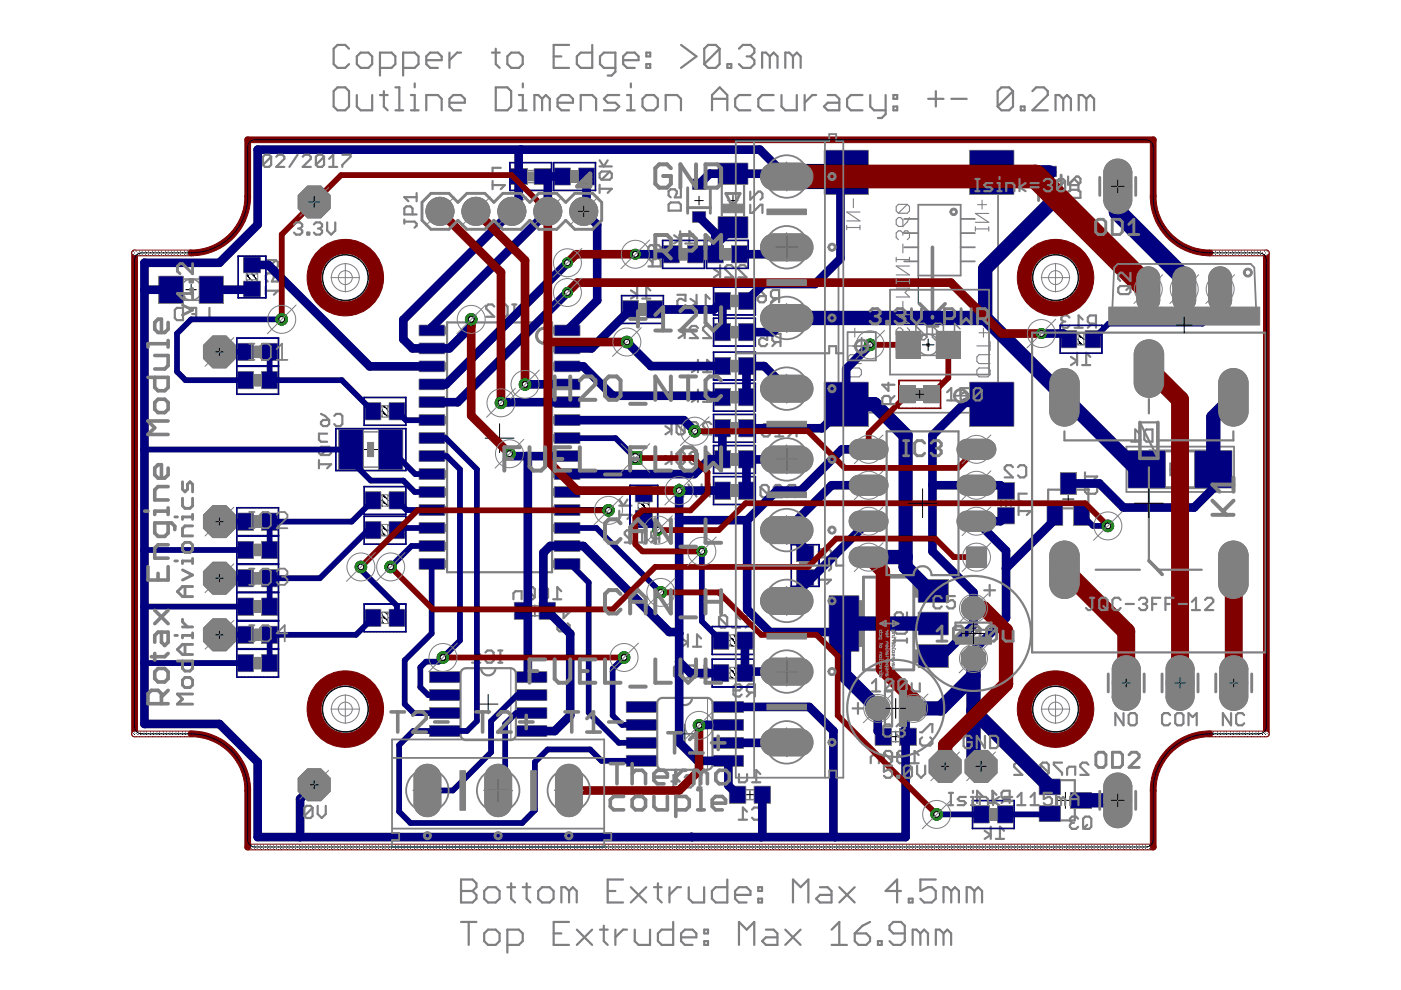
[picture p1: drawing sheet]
<svg xmlns="http://www.w3.org/2000/svg" width="297mm" height="210mm" viewBox="0 0 297 210" stroke-linecap="round" stroke-linejoin="round" font-family="sans-serif">
<g fill="none" stroke="#000" stroke-width=".21">
<path d="M111.7 37.4h1.6M112.5 36.6v1.6M120.8 37.4h2.1M121.8 36.4v2.1M221.7 39.8h1.8M222.6 38.9v1.8M52.4 58.7h2M53.4 57.7v2M143.9 53.9h2M144.9 52.9v2.1M147.3 42.5h1.8M148.2 41.6v1.8"/>
<path d="M153.2 53.9h2M154.2 53v1.9M154.3 42.5h2.2M155.4 41.4v2.2M194.7 58.4v6.1M39.4 61.4h2.3M40.5 60.3v2.2M53.9 74.6h1.5M54.6 73.9v1.5M54.6 79.8v1.6M135.3 65.6h1.8M136.2 64.7v1.8"/>
<path d="M154.9 70.4h1.6M154.9 63.8h1.6M154.9 77.6h1.6M155.7 63.1v1.5M155.7 69.6v1.6M155.7 76.9v1.5M191.6 61.4h6.1M228.1 71.9h2.2M229.2 70.8v2.2M53.9 80.6h1.5M77.2 95.3h2.9M78.6 93.9v2.9"/>
<path d="M80.9 87.2h1.5M81.6 86.4v1.6M102.9 92.9h6.1M105.9 89.9v6M154.9 84.2h1.6M154.9 97.4h1.6M154.9 90.8h1.6M155.7 83.4v1.6M155.7 90v1.6M155.7 96.6v1.6M248.7 99.5h3M250.2 98v3"/>
<path d="M53.9 110.6h1.5M53.9 116.6h1.5M54.6 109.8v1.6M54.6 115.8v1.6M80.9 106.1h1.5M80.9 112.4h1.5M81.6 105.3v1.6M81.6 111.6v1.6M135.4 107.3h2.2M136.5 106.2v2.2M154.9 104h1.6M155.7 103.3v1.5"/>
<path d="M169.7 119.9h2M170.7 118.9v2M212.3 106.7h2M213.3 105.7v2M225.3 105.8h2.4M226.5 104.6v2.4M53.9 134.6h1.5M53.9 122.6h1.5M53.9 128.6h1.5M54.6 121.8v1.6M54.6 127.8v1.6M54.6 133.8v1.6"/>
<path d="M54.6 139.8v1.6M80.9 131h1.5M81.6 130.2v1.6M112.2 129.5h2.5M113.4 128.3v2.4M154.4 135.8h2M155.4 134.8v2M186.1 132.2h4.6M188.4 129.9v4.6M53.9 140.6h1.5M101.5 149.3h4.1M103.5 147.2v4.1"/>
<path d="M143.2 155.6h4.1M145.2 153.5v4.1M154.5 142.7h1.8M155.4 141.8v1.8M188.7 156.2h2.4M189.9 155v2.4M158.1 168.5h1.8M159 167.6v1.8M209.5 172.7h2.2M210.6 171.6v2.2M224.2 169.7h3.4M225.9 168v3.4"/>
</g>
<g fill="none" stroke="#808080" stroke-width=".47">
<path d="M104.4 39.2h2.6l-.8 .9M104.4 38.4v1.7M106.2 35.6h-1.8v1.3l.5 .4h1.3M120.5 36.4h2.6M120.5 38.5h2.6M127.1 39.2v1.7M127.1 35.3h2.6M127.1 34l.9 1.3 .8-1.3M129.3 36.4h-1.7l-.5 .4v.9l.5 .4M129.3 36.4l.4 .4v.9l-.4 .4h-1.7M129.3 36.4l-1.7 1.7M153 38.6v7.9"/>
<path d="M157.8 38.6v7.9M226.5 37.4v1.8l1.7-1.8h.4l.5 .5v.8l-.5 .5M52.4 57.4v2.6M54.5 57.4v2.6M58.5 55.2h-1.7l-.5 .4v.9l.5 .4M58.5 55.2l.4 .4v.9l-.4 .4h-1.7M58.5 55.2l-1.7 1.7M58.9 58v1.7h-1.3l.5-.9v-.4l-.5-.4h-.8l-.5 .4v.8l.5 .5M127.1 40h2.6l-.9 .9M137.5 56.5h2.6v-1.3l-.5-.4h-.8l-.5 .4v1.3M137.5 54.8l.8 .8M138.8 52.4l.4-.4h.4l.5 .4v.9l-.5 .4"/>
<path d="M138.8 52.4l-.5-.4h-.4l-.4 .4v.9l.4 .4M138.8 52.4v.4M141.8 43.4l.4-.5h1.7l.5 .5v1.3h-2.6zM142.9 49.9l1.3 .9-1.3 .8M143.6 55h2.6M143.6 52.9h2.6M144.2 49v2.6M144.4 40.1v1.7h-1.3l.4-.8v-.4l-.4-.5h-.9l-.4 .5v.8l.4 .4M145.3 51.6h1.7M147 49.9l-.8-.9v2.6M151.4 57.1l1.3 .8-1.3 .9M152.7 56.2v2.6"/>
<path d="M152.9 55h2.6M152.9 52.9h2.6M155.5 56.6l-.5-.4h-.8l-.4 .4v.5l1.7 1.7h-1.7M158.3 56.6l-.5-.4h-.8l-.5 .4v.5l1.8 1.7h-1.8M159.1 40.6v1.7l1.7-1.7h.4l.4 .4v.9l-.4 .4M159.1 43.4v1.7h.4l1.7-1.7h.4v1.7M226.5 40.7l.4-.5h1.7l.5 .5v1.3h-2.6zM37.5 65.3h1.3v2.6h-1.3l-.4-.5v-1.7zM39.9 65.3h1.7v2.6h-1.7M40.7 66.6h.9M44.4 65.3v2.6h-1.7M53.3 75.7h2.6"/>
<path d="M53.3 73.6h2.6M53.3 79.5h2.6M56.3 61.6h2.6l-.8 .9M56.3 60.8v1.7M94.8 68.4h22.3v52.9h-22.3zM104.8 65l-.4-.4h-.9l-.4 .4v.4l1.7 1.8h-1.7M105.9 65l.4-.4h.9l.4 .4v1.7l-.4 .5h-.9l-.4-.5M108.6 67.2h.9M108.6 64.6h.9M109.1 64.6v2.6M133.8 61.6l1.3 .8-1.3 .9M134.9 64.6h2.6"/>
<path d="M134.9 66.7h2.6M135.1 60.7v2.6M136.2 63.3h1.7M137.9 61.6l-.9-.9v2.6M143.6 62.5h1.7v1.3l-.8-.4h-.5l-.4 .4v.9l.4 .4h.9l.4-.4M143.9 70l1.3 .8-1.3 .9M145.2 69.1v2.6M146.4 63.4l1.3 .8-1.3 .9M146.7 77.2l1.3 .8-1.3 .9M147.7 62.5v2.6M148 69.5l-.4-.4h-.9l-.5 .4v.5l1.8 1.7h-1.8M148 76.3v2.6"/>
<path d="M148.8 65.1h1.7M149.1 78.9h1.7M150.5 63.4l-.9-.9v2.6M150.8 69.5l-.5-.4h-.8l-.4 .4v.5l1.7 1.7h-1.7M150.8 77.2l-.9-.9v2.6M154.4 62.8h2.6M154.4 71.5h2.6M154.4 69.3h2.6M154.4 64.9h2.6M154.4 76.5h2.6M154.4 78.7h2.6M160.6 61.5l.9 .4 .9 .9"/>
<path d="M161 70.8h1.7v1.3l-.9-.5h-.4l-.4 .5v.8l.4 .5h.8l.5-.5M161.1 62.8h1.3v.8l-.5 .5h-.8l-.5-.5v-.4zM164.3 63.2l-.9 .9M164.6 72.5l-.9 .9M165.2 63.2h-1.3l-.5-.4v-.9l.5-.4h1.3v2.6M165.5 72.5h-1.3l-.5-.4v-.9l.5-.4h1.3v2.6M225.4 68.2l-.4 .4v.4l.4 .5h.9l.5-.5M225.4 68.2h.5M226.8 67.3l-.5-.4h-.9l-.4 .4v.5l.4 .4M227.1 75.7l1.3 .8-1.3 .9M227.8 69.5h1.8M227.9 73h2.6"/>
<path d="M227.9 70.8h2.6M228.4 74.8v2.6M229.4 77.4h1.8M229.6 67.8l-.9-.9v2.6M231.2 75.7l-.9-.9v2.6M231.5 68.6l-.9 .9M232.4 68.6h-1.3l-.5-.4v-.9l.5-.4h1.3v2.6M53.3 81.7h2.6M67.6 98.4h2.6l-.8 .9M67.6 97.6v1.7M68.1 89.5l.4-.5h1.3v.9l-.5 .4h-.8l-.4-.4zM68.1 87.8l.8 .4 .9 .8"/>
<path d="M69.4 91.9h-1.8v1.3l.5 .5h1.3M69.8 94.7h-1.7l-.5 .5v.9l.5 .4M69.8 94.7l.4 .5v.9l-.4 .4h-1.7M69.8 94.7l-1.7 1.8M70.9 88.2l.4-.4h.9l.4 .4v1.7l-.4 .4h-.9l-.4-.4M80.3 88.3h2.6M80.3 86.1h2.6M141.1 96.7l1.3 .8-1.3 .9M141.1 90.4l1.3 .8-1.3 .9M142.4 89.5v2.6M142.4 95.8v2.6M143.4 89.9l.5-.4h.8l.5 .4v1.8"/>
<path d="M143.4 96.2l.5-.4h.8l.5 .4v1.8M143.4 96.2v1.8l.5 .4h.8l.5-.4M143.4 89.9v1.8l.5 .4h.8l.5-.4M143.4 96.2l1.8 1.8M143.4 89.9l1.8 1.8M146.2 89.9v1.8l.5 .4h.9l.4-.4M146.2 96.2v1.8l.5 .4h.9l.4-.4M146.2 89.9l.5-.4h.9l.4 .4v1.8M146.2 96.2l.5-.4h.9l.4 .4v1.8M146.2 96.2l1.8 1.8M146.2 89.9l1.8 1.8M146.7 83.5l1.3 .8-1.3 .9"/>
<path d="M148 82.6v2.6M149.1 85.2h1.7M149.1 98.4h1.7M150.8 89.9l-.5-.4h-.8l-.4 .4v.5l1.7 1.7h-1.7M150.8 83.5l-.9-.9v2.6M150.8 96.7l-.9-.9v2.6M154.4 83.1h2.6M154.4 85.3h2.6M154.4 98.5h2.6M154.4 96.3h2.6M154.4 89.7h2.6M154.4 91.9h2.6"/>
<path d="M161.5 91.2h1.3l.5-.4v-.4l-.5-.5h-.8l-.5 .5v1.7l.5 .4h.8l.5-.4M164.4 92.5h1.7M166.1 90.8l-.9-.9v2.6M168 91.7l-.8 .8M168.9 91.7h-1.3l-.4-.5v-.8l.4-.5h1.3v2.6M214.8 99.1l-.5-.5h-.8l-.5 .5v.4l1.8 1.7h-1.8M215.8 99.1l.5-.5h.8l.5 .5v1.7l-.5 .4h-.8l-.5-.4M239.8 93.6h1.8M241.6 91.9l-.9-.8v2.5M242.6 91.5l.5-.4h1.2v2.5h-1.2l-.5-.4zM53.3 111.7h2.6M53.3 109.5h2.6"/>
<path d="M53.3 117.7h2.6M53.3 115.5h2.6M80.3 107.2h2.6M80.3 105h2.6M80.3 113.5h2.6M80.3 111.3h2.6M131.3 109.2h2.6l-.9 .8M131.3 108.3v1.7M131.3 107.2h2.6M131.3 105.9l.9 1.3 .8-1.3M134.2 112.9l-.4-.5h-.9l-.4 .5v.4l1.7 1.7h-1.7M135.3 115h1.7"/>
<path d="M135.4 106v2.6M137 113.3l-.9-.9v2.6M137.6 106v2.6M138.9 114.2l-.8 .8M139.8 114.2h-1.3l-.4-.5v-.8l.4-.5h1.3v2.6M143.2 105.3v-1.7l.8-.9 .9 .9v1.7M143.2 104h1.7M145.9 102.7l1.8 2.6M148.8 102.7v2.6l1.7-2.6v2.6M154.4 102.9h2.6M154.4 105.1h2.6M161.2 103.3l.5-.5h.8l.5 .5v1.7"/>
<path d="M161.2 103.3v1.7l.5 .4h.8l.5-.4M161.2 103.3l1.8 1.7M165.8 103.3l-.4-.5h-.9l-.4 .5v.4l1.7 1.7h-1.7M167.7 104.6l-.8 .8M168.6 104.6h-1.3l-.4-.5v-.8l.4-.5h1.3v2.6M169.6 118.6v2.6M171.8 118.6v2.6M173.6 119.3v1.7l1.7-1.7h.4l.5 .4v.8l-.5 .5M175.7 116.4h-1.7l-.4 .5v.9l.4 .4M175.7 116.4l.5 .5v.9l-.5 .4h-1.7M175.7 116.4l-1.7 1.8M216 108.4h2.5l-.8 .8"/>
<path d="M216 107.5v1.7M217.7 104.7h-1.7v1.3l.4 .4h1.3M222.2 103.8h8.6v4h-8.6zM230 100.2v1.7M230 103l.9 .8M230 101h2.6l-.8 .9M230.5 103h1.7l.4 .4v.9l-.4 .4h-1.7l-.5-.4v-.9zM53.3 135.7h2.6M53.3 133.5h2.6M53.3 123.7h2.6M53.3 121.5h2.6M53.3 139.5h2.6"/>
<path d="M53.3 129.7h2.6M53.3 127.5h2.6M80.3 132.1h2.6M80.3 129.9h2.6M101.8 138.8l-.8-.9v2.6M102.9 138.3l.4-.4h.9l.4 .4v1.8l-.4 .4h-.9l-.4-.4M105.6 137.9h.9M106.1 137.9v2.6M108.9 127.1v-1.3l.4-.5h1.3v1.8M111.7 124.9v1.7l.4 .5h.9l.4-.5M111.7 124.9l.4-.4h.9l.4 .4v1.7M111.7 124.9l1.7 1.7"/>
<path d="M114.5 124.9v1.7l.4 .5h.9l.4-.5M114.5 124.9l.4-.4h.9l.4 .4v1.7M114.5 124.9l1.7 1.7M117.3 127.1h1.7M118.6 132.1l-.4 .5v.8l.4 .5h1.7l.5-.5v-.8l-.5-.5M119 125.3l-.8-.8v2.6M119.5 129.3v1.8l1.3-1.3h-2.6M144.5 135.4l1.3 .8-1.3 .9M145.8 134.5v2.6M146.9 137.1h1.8M148.7 135.4l-.9-.9v2.6M152.4 130.9l.5-.4h.8l.5 .4v1.7"/>
<path d="M152.4 130.9v1.7l.5 .5h.8l.5-.5M152.4 130.9l1.8 1.7M154.1 134.7h2.6M154.1 136.9h2.6M155.2 133.1h1.8M157 131.3l-.9-.8v2.6M158.9 132.2l-.8 .9M159.8 132.2h-1.3l-.4-.4v-.9l.4-.4h1.3v2.6M173.6 122.9h2.6l-.9 .9M173.6 122.1v1.7M189.7 135.4v.8M189.7 135.8h2.6"/>
<path d="M190.1 132.7l-.4 .4v.8l.4 .5h1.8l.4-.5v-.8l-.4-.4M192.3 129.8v1.8h-1.3l.5-.9v-.4l-.5-.5h-.9l-.4 .5v.8l.4 .5M192.3 135.4v.8M53.3 141.7h2.6M97.9 142.1l.9-.4h9.4l.9 .4 .3 .7v13l-.1 .5-.4 .4-.7 .2h-9.4l-.5-.1-.4-.3-.3-.7v-13zM100.1 140.5h1.7M102 141.7a1.52 1.52 0 0 0 1.5 1.5 1.52 1.52 0 0 0 1.5-1.5M105.6 140.5h.9M139.6 148.4l.4-.3 .5-.1h9.4l.5 .1 .4 .3 .3 .7v13l-.1 .5-.4 .4-.7 .2h-9.4l-.9-.4-.3-.7v-13zM142.9 141.5v1.8l.4 .4h.9l.4-.4M142.9 141.5l.4-.4h.9l.4 .4v1.8M142.9 141.5l1.7 1.8"/>
<path d="M143.7 148a1.52 1.52 0 0 0 1.5 1.5 1.52 1.52 0 0 0 1.5-1.5M147.4 141.5l-.4-.4h-.9l-.4 .4v.4l1.7 1.8h-1.7M148.5 143.7h1.7M150.2 141.9l-.8-.8v2.6M154.1 141.6h2.6M154.1 143.8h2.6M155.5 146.4h1.3l.4-.4v-.5l-.4-.4h-.8l-.5 .4v1.8l.5 .4h.8l.4-.4M159.2 146.8l-.9 .9M160.1 146.8h-1.4l-.4-.4v-.9l.4-.4h1.4v2.6M187.4 159.7v1.7l.5 .4h.8l.4-.4M187.4 159.7l.5-.5h.8l.4 .5v1.7M187.4 159.7l1.7 1.7"/>
<path d="M190.2 159.7v1.7l.5 .4h.8l.5-.4M190.2 159.7l.5-.5h.8l.5 .5v1.7M190.2 159.7l1.8 1.7M195.1 155.3h.4l1.7-1.8h.5v1.8M195.5 156.3l-.4 .5v.8l.4 .5h1.7l.5-.5v-.8l-.5-.5M142.3 165.7h1.8l-1.3-1.3v2.6M145.2 164.8l.4-.4h.9l.4 .4v1.7l-.4 .5h-.9l-.4-.5M147.9 167h.9M147.9 164.4h.9M148.3 164.4v2.6M156.6 173.8h1.8M156.7 164.1v1.8h1.3l.4-.5v-1.3"/>
<path d="M158.4 172.1l-.9-.9v2.6M159.4 171.6l.5-.4h.8l.5 .4v1.8l-.5 .4h-.8l-.5-.4M159.5 165.9h1.7M161.2 164.1l-.9-.8v2.6M184.6 161.8v-1.3l.5-.4h1.3v1.7M193 161.8h1.8M194.8 160.1l-.9-.9v2.6M206.7 169h1.7l-1.2-1.3v2.6M208.8 176.1l1.3 .9-1.3 .9M209.3 173.8h2.6M209.3 171.6h2.6M209.5 170.3h1.8"/>
<path d="M210.1 175.3v2.6M211.1 177.9h1.8M211.3 168.5l-.9-.8v2.6M212.9 176.1l-.9-.8v2.6M213.2 169.4l-.9 .9M214.1 169.4h-1.3l-.5-.4v-.9l.5-.4h1.3v2.6M216.7 162.1l-.4-.4h-.8l-.5 .4v.5l1.7 1.7h-1.7M217.8 162.1v1.8l.4 .4h.9l.5-.4M217.8 162.1l.4-.4h.9l.5 .4v1.8M217.8 162.1l1.8 1.8M220.6 162.1v1.8l.5 .4h.8l.5-.4M220.6 162.1l.5-.4h.8l.5 .4v1.8"/>
<path d="M220.6 162.1l1.8 1.8M223.9 165.4h4v8.5h-4zM225.2 161.7h-1.8v.4l1.8 1.8v.4M226.3 164.3v-1.3l.4-.4h1.3v1.7M227.3 174.5l-.5 .4v.4l.5 .4h.8l.5-.4M227.3 174.5h.4M228.6 173.6l-.5-.5h-.8l-.5 .5v.4l.5 .5M229.6 173.6l.5-.5h.8l.5 .5v1.7l-.5 .4h-.8l-.5-.4zM230.5 174.9l-.9 .8M230.8 162.1l-.5-.4h-.8l-.5 .4v.5l1.8 1.7h-1.8"/>
</g>
<g fill="none" stroke="#808080" stroke-width=".32">
<path d="M111.4 38.7h2.2M111.4 36.2h2.2M35.9 59.2h9.3v4.5h-9.3zM75.7 99h5.8M75.7 91.6h5.8M212.2 104.5v4.4M214.3 104.5v4.4M111.2 130.6h4.4M111.2 128.4h4.4M187.7 155.2h4.4M187.7 157.2h4.4M156.8 167.4h4.4"/>
<path d="M156.8 169.5h4.4"/>
<circle cx="40.5" cy="61.4" r="2.23"/>
</g>
<g fill="#808080" stroke="#808080" stroke-width=".21">
<path d="M160.4 167.3h1v2.4h-1z"/>
<path d="M156.6 167.3h1v2.4h-1z"/>
<path d="M212.1 108.1h2.4v1h-2.4z"/>
<path d="M212.1 104.3h2.4v1.1h-2.4z"/>
<path d="M111 128.3h1.1v2.4h-1.1z"/>
<path d="M114.8 128.3h1v2.4h-1z"/>
<path d="M191.2 155h1.1v2.4h-1.1z"/>
<path d="M187.5 155h1.1v2.4h-1.1z"/>
<path d="M94.2 154.2h3.4v1.6h-3.4z"/>
<path d="M109.4 142.8h3.4v1.5h-3.4z"/>
<path d="M109.4 146.6h3.4v1.5h-3.4z"/>
<path d="M109.3 150.4h3.4v1.6h-3.4z"/>
<path d="M109.4 154.2h3.4v1.6h-3.4z"/>
<path d="M94.2 150.4h3.4v1.6h-3.4z"/>
<path d="M94.2 146.6h3.4v1.5h-3.4z"/>
<path d="M94.2 142.8h3.4v1.5h-3.4z"/>
<path d="M117.1 69.3h4.6v1.5h-4.6z"/>
<path d="M117.1 73.1h4.6v1.5h-4.6z"/>
<path d="M117.1 76.9h4.6v1.5h-4.6z"/>
<path d="M117.1 80.7h4.6v1.6h-4.6z"/>
<path d="M117.1 84.5h4.6v1.5h-4.6z"/>
<path d="M117.1 88.3h4.6v1.6h-4.6z"/>
<path d="M117.1 92.1h4.6v1.6h-4.6z"/>
<path d="M117.1 95.9h4.6v1.6h-4.6z"/>
<path d="M117.1 99.8h4.6v1.5h-4.6z"/>
<path d="M117.1 103.6h4.6v1.5h-4.6z"/>
<path d="M117.1 107.4h4.6v1.5h-4.6z"/>
<path d="M117.1 111.2h4.6v1.5h-4.6z"/>
<path d="M117.1 115h4.6v1.5h-4.6z"/>
<path d="M117.1 118.8h4.6v1.5h-4.6z"/>
<path d="M90.1 118.8h4.6v1.5h-4.6z"/>
<path d="M90.1 115h4.6v1.5h-4.6z"/>
<path d="M90.1 111.2h4.6v1.5h-4.6z"/>
<path d="M90.1 107.4h4.6v1.5h-4.6z"/>
<path d="M90.1 103.6h4.6v1.5h-4.6z"/>
<path d="M90.1 99.8h4.6v1.5h-4.6z"/>
<path d="M90.1 95.9h4.6v1.6h-4.6z"/>
<path d="M90.1 92.1h4.6v1.6h-4.6z"/>
<path d="M90.1 88.3h4.6v1.6h-4.6z"/>
<path d="M90.1 84.5h4.6v1.5h-4.6z"/>
<path d="M90.1 80.7h4.6v1.6h-4.6z"/>
<path d="M90.1 76.9h4.6v1.5h-4.6z"/>
<path d="M90.1 73.1h4.6v1.5h-4.6z"/>
<path d="M90.1 69.3h4.6v1.5h-4.6z"/>
<path d="M135.9 160.5h3.4v1.6h-3.4z"/>
<path d="M151.1 149.1h3.4v1.5h-3.4z"/>
<path d="M151.1 152.9h3.4v1.6h-3.4z"/>
<path d="M151 156.7h3.4v1.6h-3.4z"/>
<path d="M151.1 160.5h3.4v1.6h-3.4z"/>
<path d="M135.9 156.7h3.4v1.6h-3.4z"/>
<path d="M135.9 152.9h3.4v1.6h-3.4z"/>
<path d="M135.9 149.1h3.4v1.5h-3.4z"/>
<path d="M177.4 127.4h5.6v9.6h-5.6z"/>
<path d="M193.8 130.9h5.6v2.6h-5.6z"/>
<path d="M193.8 124h5.6v2.6h-5.6z"/>
<path d="M193.8 137.8h5.6v2.6h-5.6z"/>
<path d="M38.1 62.8h1.1v.7h-1.1z"/>
<path d="M37.8 59.9h.3v3.6h-.3z"/>
<path d="M37.8 59.3h.3v.5h-.3z"/>
<path d="M42.9 59.9h.3v3.6h-.3z"/>
<path d="M42.9 59.3h.3v.5h-.3z"/>
<path d="M52.1 60h2.6v1.2h-2.6z"/>
<path d="M52.1 56.2h2.6v1.2h-2.6z"/>
<path d="M156.7 134.5h1.2v2.6h-1.2z"/>
<path d="M152.9 134.5h1.2v2.6h-1.2z"/>
<path d="M123.1 36.1h1.2v2.6h-1.2z"/>
<path d="M119.3 36.1h1.2v2.6h-1.2z"/>
<path d="M151.7 52.6h1.2v2.6h-1.2z"/>
<path d="M155.5 52.6h1.2v2.6h-1.2z"/>
<path d="M146.2 52.6h1.2v2.6h-1.2z"/>
<path d="M142.4 52.6h1.2v2.6h-1.2z"/>
<path d="M153.2 69.1h1.2v2.6h-1.2z"/>
<path d="M157 69.1h1.2v2.6h-1.2z"/>
<path d="M157 62.5h1.2v2.6h-1.2z"/>
<path d="M153.2 62.5h1.2v2.6h-1.2z"/>
<path d="M157 76.3h1.2v2.6h-1.2z"/>
<path d="M153.2 76.3h1.2v2.6h-1.2z"/>
<path d="M157 82.9h1.2v2.6h-1.2z"/>
<path d="M153.2 82.9h1.2v2.6h-1.2z"/>
<path d="M156.7 141.4h1.2v2.6h-1.2z"/>
<path d="M152.9 141.4h1.2v2.6h-1.2z"/>
<path d="M152.8 46.4h5.2v1.7h-5.2z"/>
<path d="M152.8 37h5.2v1.7h-5.2z"/>
<path d="M225.8 101.9h1.4v1.8h-1.4z"/>
<path d="M223 107.9h1.3v1.8h-1.3z"/>
<path d="M228.6 107.9h1.4v1.8h-1.4z"/>
<path d="M153.2 96.1h1.2v2.6h-1.2z"/>
<path d="M157 96.1h1.2v2.6h-1.2z"/>
<path d="M157 89.5h1.2v2.6h-1.2z"/>
<path d="M153.2 89.5h1.2v2.6h-1.2z"/>
<path d="M153.2 102.7h1.2v2.6h-1.2z"/>
<path d="M157 102.7h1.2v2.6h-1.2z"/>
<path d="M110 36h1.5v2.9h-1.5z"/>
<path d="M113.5 36h1.5v2.9h-1.5z"/>
<path d="M169.4 121.2h2.6v1.2h-2.6z"/>
<path d="M169.4 117.4h2.6v1.2h-2.6z"/>
<path d="M135.2 108.6h2.6v1.2h-2.6z"/>
<path d="M135.2 104.8h2.6v1.2h-2.6z"/>
<path d="M241.7 96.2h2v6.6h-2z"/>
<path d="M256.7 96.2h2v6.6h-2z"/>
<path d="M244.9 95.8h2.1v7.4h-2.1z"/>
<path d="M226.7 70.6h1.2v2.6h-1.2z"/>
<path d="M230.5 70.6h1.2v2.6h-1.2z"/>
<path d="M228 169h1.8v1.4h-1.8z"/>
<path d="M222 166.2h1.8v1.4h-1.8z"/>
<path d="M222 171.8h1.8v1.4h-1.8z"/>
<path d="M208.1 171.4h1.2v2.6h-1.2z"/>
<path d="M211.9 171.4h1.2v2.6h-1.2z"/>
<path d="M79.1 129.7h1.2v2.6h-1.2z"/>
<path d="M82.9 129.7h1.2v2.6h-1.2z"/>
<path d="M79.1 85.9h1.2v2.6h-1.2z"/>
<path d="M82.9 85.9h1.2v2.6h-1.2z"/>
<path d="M79.1 104.8h1.2v2.6h-1.2z"/>
<path d="M82.9 104.8h1.2v2.6h-1.2z"/>
<path d="M79.1 111.1h1.2v2.6h-1.2z"/>
<path d="M82.9 111.1h1.2v2.6h-1.2z"/>
<path d="M52.1 133.3h1.2v2.6h-1.2z"/>
<path d="M55.9 133.3h1.2v2.6h-1.2z"/>
<path d="M52.1 73.3h1.2v2.6h-1.2z"/>
<path d="M55.9 73.3h1.2v2.6h-1.2z"/>
<path d="M52.1 109.3h1.2v2.6h-1.2z"/>
<path d="M55.9 109.3h1.2v2.6h-1.2z"/>
<path d="M52.1 121.3h1.2v2.6h-1.2z"/>
<path d="M55.9 121.3h1.2v2.6h-1.2z"/>
<path d="M52.1 139.3h1.2v2.6h-1.2z"/>
<path d="M55.9 139.3h1.2v2.6h-1.2z"/>
<path d="M52.1 79.3h1.2v2.6h-1.2z"/>
<path d="M55.9 79.3h1.2v2.6h-1.2z"/>
<path d="M52.1 115.3h1.2v2.6h-1.2z"/>
<path d="M55.9 115.3h1.2v2.6h-1.2z"/>
<path d="M52.1 127.3h1.2v2.6h-1.2z"/>
<path d="M55.9 127.3h1.2v2.6h-1.2z"/>
<path d="M73.5 91.4h2.3v7.8h-2.3z"/>
<path d="M81.5 91.4h2.2v7.8h-2.2z"/>
<path d="M133.7 64.3h1.2v2.6h-1.2z"/>
<path d="M137.5 64.3h1.2v2.6h-1.2z"/>
<path d="M40.2 61.1h.6v.6h-.6z"/>
<path d="M38.7 62.8h.5v.7h-.5z"/>
<path d="M153 43.3h4.8v1.8h-4.8z"/>
<path d="M52.2 58.1h2.4v1.2h-2.4z"/>
<path d="M154.8 134.6h1.2v2.4h-1.2z"/>
<path d="M121.2 36.2h1.2v2.4h-1.2z"/>
<path d="M153.6 52.7h1.2v2.4h-1.2z"/>
<path d="M144.3 52.7h1.2v2.4h-1.2z"/>
<path d="M155.1 69.2h1.2v2.4h-1.2z"/>
<path d="M155.1 62.6h1.2v2.4h-1.2z"/>
<path d="M155.1 76.4h1.2v2.4h-1.2z"/>
<path d="M155.1 83h1.2v2.4h-1.2z"/>
<path d="M154.8 141.5h1.2v2.4h-1.2z"/>
<path d="M155.1 96.2h1.2v2.4h-1.2z"/>
<path d="M155.1 89.6h1.2v2.4h-1.2z"/>
<path d="M155.1 102.8h1.2v2.4h-1.2z"/>
<path d="M111.9 36.5h1.2v1.8h-1.2z"/>
<path d="M169.5 119.3h2.4v1.2h-2.4z"/>
<path d="M135.3 106.7h2.4v1.2h-2.4z"/>
<path d="M228.6 70.7h1.2v2.4h-1.2z"/>
<path d="M210 171.5h1.2v2.4h-1.2z"/>
<path d="M81 129.8h1.2v2.4h-1.2z"/>
<path d="M81 86h1.2v2.4h-1.2z"/>
<path d="M81 104.9h1.2v2.4h-1.2z"/>
<path d="M81 111.2h1.2v2.4h-1.2z"/>
<path d="M54 133.4h1.2v2.4h-1.2z"/>
<path d="M54 73.4h1.2v2.4h-1.2z"/>
<path d="M54 109.4h1.2v2.4h-1.2z"/>
<path d="M54 121.4h1.2v2.4h-1.2z"/>
<path d="M54 139.4h1.2v2.4h-1.2z"/>
<path d="M54 79.4h1.2v2.4h-1.2z"/>
<path d="M54 115.4h1.2v2.4h-1.2z"/>
<path d="M54 127.4h1.2v2.4h-1.2z"/>
<path d="M78 93.8h1.2v3h-1.2z"/>
<path d="M135.6 64.4h1.2v2.4h-1.2z"/>
<path d="M160.1 166.9h3.1v3.2h-3.1z"/>
<path d="M154.8 166.9h3.1v3.2h-3.1z"/>
<path d="M211.7 107.8h3.2v3.1h-3.2z"/>
<path d="M211.7 102.5h3.2v3.1h-3.2z"/>
<path d="M109.2 127.9h3.2v3.2h-3.2z"/>
<path d="M114.5 127.9h3.1v3.2h-3.1z"/>
<path d="M191 154.6h3.1v3.2h-3.1z"/>
<path d="M185.7 154.6h3.1v3.2h-3.1z"/>
<path d="M147 45h2.5v1.9h-2.5z"/>
<path d="M147 38.1h2.5v1.9h-2.5z"/>
<path d="M109.7 142.6h6.1v2h-6.1z"/>
<path d="M91.2 142.6h6.1v2h-6.1z"/>
<path d="M109.7 146.4h6.1v2h-6.1z"/>
<path d="M109.7 150.2h6.1v2h-6.1z"/>
<path d="M91.2 146.4h6.1v2h-6.1z"/>
<path d="M91.2 150.2h6.1v2h-6.1z"/>
<path d="M109.7 154h6.1v2h-6.1z"/>
<path d="M91.2 154h6.1v2h-6.1z"/>
<path d="M117.7 69.1h5.1v1.9h-5.1z"/>
<path d="M117.7 72.9h5.1v1.9h-5.1z"/>
<path d="M117.7 76.7h5.1v2h-5.1z"/>
<path d="M117.7 80.5h5.1v2h-5.1z"/>
<path d="M117.7 84.3h5.1v2h-5.1z"/>
<path d="M117.7 88.1h5.1v2h-5.1z"/>
<path d="M117.7 91.9h5.1v2h-5.1z"/>
<path d="M117.7 95.7h5.1v2h-5.1z"/>
<path d="M117.7 99.5h5.1v2h-5.1z"/>
<path d="M117.7 103.4h5.1v1.9h-5.1z"/>
<path d="M89 99.5h5.1v2h-5.1z"/>
<path d="M89 103.4h5.1v1.9h-5.1z"/>
<path d="M89 107.2h5.1v1.9h-5.1z"/>
<path d="M89 111h5.1v1.9h-5.1z"/>
<path d="M89 114.8h5.1v1.9h-5.1z"/>
<path d="M89 118.6h5.1v1.9h-5.1z"/>
<path d="M117.7 118.6h5.1v1.9h-5.1z"/>
<path d="M117.7 114.8h5.1v1.9h-5.1z"/>
<path d="M117.7 111h5.1v1.9h-5.1z"/>
<path d="M117.7 107.2h5.1v1.9h-5.1z"/>
<path d="M89 95.7h5.1v2h-5.1z"/>
<path d="M89 91.9h5.1v2h-5.1z"/>
<path d="M89 88.1h5.1v2h-5.1z"/>
<path d="M89 84.3h5.1v2h-5.1z"/>
<path d="M89 80.5h5.1v2h-5.1z"/>
<path d="M89 76.7h5.1v2h-5.1z"/>
<path d="M89 72.9h5.1v1.9h-5.1z"/>
<path d="M89 69.1h5.1v1.9h-5.1z"/>
<path d="M151.4 148.9h6.1v2h-6.1z"/>
<path d="M132.9 148.9h6.1v2h-6.1z"/>
<path d="M151.4 152.7h6.1v2h-6.1z"/>
<path d="M151.4 156.5h6.1v2h-6.1z"/>
<path d="M132.9 152.7h6.1v2h-6.1z"/>
<path d="M132.9 156.5h6.1v2h-6.1z"/>
<path d="M151.4 160.3h6.1v2h-6.1z"/>
<path d="M132.9 160.3h6.1v2h-6.1z"/>
<path d="M194.8 123.1h6.1v4.5h-6.1z"/>
<path d="M194.8 130h6.1v4.5h-6.1z"/>
<path d="M194.8 136.8h6.1v4.5h-6.1z"/>
<path d="M175.9 126.5h6v11.4h-6z"/>
<path d="M42.4 58.7h4.8v5.4h-4.8z"/>
<path d="M33.9 58.7h4.8v5.4h-4.8z"/>
<path d="M51.8 54.7h3.3v3h-3.3z"/>
<path d="M51.8 59.8h3.3v3h-3.3z"/>
<path d="M151.3 134.2h3v3.3h-3z"/>
<path d="M156.4 134.2h3v3.3h-3z"/>
<path d="M117.8 35.8h3v3.3h-3z"/>
<path d="M122.9 35.8h3v3.3h-3z"/>
<path d="M155.3 52.3h3v3.3h-3z"/>
<path d="M150.2 52.3h3v3.3h-3z"/>
<path d="M140.9 52.3h3v3.3h-3z"/>
<path d="M145.9 52.3h3v3.3h-3z"/>
<path d="M156.8 68.8h3v3.3h-3z"/>
<path d="M151.7 68.8h3v3.3h-3z"/>
<path d="M151.7 62.2h3v3.3h-3z"/>
<path d="M156.8 62.2h3v3.3h-3z"/>
<path d="M151.7 76h3v3.3h-3z"/>
<path d="M156.8 76h3v3.3h-3z"/>
<path d="M151.7 82.5h3v3.4h-3z"/>
<path d="M156.8 82.5h3v3.4h-3z"/>
<path d="M151.3 141.1h3v3.3h-3z"/>
<path d="M156.4 141.1h3v3.3h-3z"/>
<path d="M152.4 46.1h6v4.2h-6z"/>
<path d="M152.4 34.7h6v4.2h-6z"/>
<path d="M221.3 35.4h2.5v1.9h-2.5z"/>
<path d="M221.3 42.3h2.5v1.9h-2.5z"/>
<path d="M225 100.4h3v4.2h-3z"/>
<path d="M222.1 107h3v4.2h-3z"/>
<path d="M227.8 107h3v4.2h-3z"/>
<path d="M156.8 95.8h3v3.3h-3z"/>
<path d="M151.7 95.8h3v3.3h-3z"/>
<path d="M151.7 89.2h3v3.3h-3z"/>
<path d="M156.8 89.2h3v3.3h-3z"/>
<path d="M156.8 102.4h3v3.3h-3z"/>
<path d="M151.7 102.4h3v3.3h-3z"/>
<path d="M108.3 35.9h3.3v3h-3.3z"/>
<path d="M113.4 35.9h3.3v3h-3.3z"/>
<path d="M169.1 115.8h3.3v3.1h-3.3z"/>
<path d="M169.1 120.9h3.3v3.1h-3.3z"/>
<path d="M205.8 81.2h9v9h-9z"/>
<path d="M205.8 32h9v9h-9z"/>
<path d="M174.9 32h9v9h-9z"/>
<path d="M174.9 81.2h9v9h-9z"/>
<path d="M134.9 103.3h3.3v3h-3.3z"/>
<path d="M134.9 108.4h3.3v3h-3.3z"/>
<path d="M239.3 95.7h7.7v7.6h-7.7z"/>
<path d="M253.4 95.7h7.6v7.6h-7.6z"/>
<path d="M230.2 70.3h3v3.3h-3z"/>
<path d="M225.1 70.3h3v3.3h-3z"/>
<path d="M227.1 168.2h4.2v3h-4.2z"/>
<path d="M220.5 165.3h4.2v3h-4.2z"/>
<path d="M220.5 171h4.2v3h-4.2z"/>
<path d="M211.6 171h3.1v3.3h-3.1z"/>
<path d="M206.5 171h3v3.3h-3z"/>
<path d="M82.7 129.3h3v3.4h-3z"/>
<path d="M77.6 129.3h3v3.4h-3z"/>
<path d="M82.7 85.6h3v3.3h-3z"/>
<path d="M77.6 85.6h3v3.3h-3z"/>
<path d="M82.7 104.5h3v3.3h-3z"/>
<path d="M77.6 104.5h3v3.3h-3z"/>
<path d="M82.7 110.7h3v3.3h-3z"/>
<path d="M77.6 110.7h3v3.3h-3z"/>
<path d="M55.7 132.9h3v3.3h-3z"/>
<path d="M50.6 132.9h3v3.3h-3z"/>
<path d="M55.7 73h3v3.3h-3z"/>
<path d="M50.6 73h3v3.3h-3z"/>
<path d="M55.7 108.9h3v3.3h-3z"/>
<path d="M50.6 108.9h3v3.3h-3z"/>
<path d="M55.7 120.9h3v3.3h-3z"/>
<path d="M50.6 120.9h3v3.3h-3z"/>
<path d="M55.7 138.9h3v3.3h-3z"/>
<path d="M50.6 138.9h3v3.3h-3z"/>
<path d="M55.7 79h3v3.3h-3z"/>
<path d="M50.6 79h3v3.3h-3z"/>
<path d="M55.7 115h3v3.3h-3z"/>
<path d="M50.6 115h3v3.3h-3z"/>
<path d="M55.7 127h3v3.3h-3z"/>
<path d="M50.6 127h3v3.3h-3z"/>
<path d="M72 91.3h4.8v8.1h-4.8z"/>
<path d="M80.4 91.3h4.8v8.1h-4.8z"/>
<path d="M137.2 64h3.1v3.3h-3.1z"/>
<path d="M132.2 64h3v3.3h-3z"/>
<path d="M159.9 166.7h3.5v3.6h-3.5z"/>
<path d="M154.6 166.7h3.5v3.6h-3.5z"/>
<path d="M211.5 107.6h3.6v3.5h-3.6z"/>
<path d="M211.5 102.3h3.6v3.5h-3.6z"/>
<path d="M109.1 127.7h3.4v3.6h-3.4z"/>
<path d="M114.3 127.7h3.5v3.6h-3.5z"/>
<path d="M190.8 154.4h3.5v3.6h-3.5z"/>
<path d="M185.5 154.4h3.5v3.6h-3.5z"/>
<path d="M146.8 44.9h2.8v2.2h-2.8z"/>
<path d="M146.8 38h2.8v2.2h-2.8z"/>
<path d="M109.5 142.4h6.4v2.3h-6.4z"/>
<path d="M91.1 142.4h6.4v2.3h-6.4z"/>
<path d="M109.5 146.2h6.4v2.3h-6.4z"/>
<path d="M109.5 150.1h6.4v2.2h-6.4z"/>
<path d="M91.1 146.2h6.4v2.3h-6.4z"/>
<path d="M91.1 150.1h6.4v2.2h-6.4z"/>
<path d="M109.5 153.9h6.4v2.2h-6.4z"/>
<path d="M91.1 153.9h6.4v2.2h-6.4z"/>
<path d="M117.5 68.9h5.5v2.3h-5.5z"/>
<path d="M117.5 72.7h5.5v2.3h-5.5z"/>
<path d="M117.5 76.6h5.5v2.2h-5.5z"/>
<path d="M117.5 80.4h5.5v2.2h-5.5z"/>
<path d="M117.5 84.2h5.5v2.2h-5.5z"/>
<path d="M117.5 88h5.5v2.2h-5.5z"/>
<path d="M117.5 91.8h5.5v2.2h-5.5z"/>
<path d="M117.5 95.6h5.5v2.2h-5.5z"/>
<path d="M117.5 99.4h5.5v2.2h-5.5z"/>
<path d="M117.5 103.2h5.5v2.3h-5.5z"/>
<path d="M88.9 99.4h5.4v2.2h-5.4z"/>
<path d="M88.9 103.2h5.4v2.3h-5.4z"/>
<path d="M88.9 107h5.4v2.3h-5.4z"/>
<path d="M88.9 110.8h5.4v2.3h-5.4z"/>
<path d="M88.9 114.6h5.4v2.3h-5.4z"/>
<path d="M88.9 118.4h5.4v2.3h-5.4z"/>
<path d="M117.5 118.4h5.5v2.3h-5.5z"/>
<path d="M117.5 114.6h5.5v2.3h-5.5z"/>
<path d="M117.5 110.8h5.5v2.3h-5.5z"/>
<path d="M117.5 107h5.5v2.3h-5.5z"/>
<path d="M88.9 95.6h5.4v2.2h-5.4z"/>
<path d="M88.9 91.8h5.4v2.2h-5.4z"/>
<path d="M88.9 88h5.4v2.2h-5.4z"/>
<path d="M88.9 84.2h5.4v2.2h-5.4z"/>
<path d="M88.9 80.4h5.4v2.2h-5.4z"/>
<path d="M88.9 76.6h5.4v2.2h-5.4z"/>
<path d="M88.9 72.7h5.4v2.3h-5.4z"/>
<path d="M88.9 68.9h5.4v2.3h-5.4z"/>
<path d="M204.9 116h4.3v4.3h-4.3z"/>
<path d="M203.4 109.2a2.16 2.16 0 0 1 1.4-.8h4.4a2.15 2.15 0 0 1 1.9 2.1 2.15 2.15 0 0 1-1.9 2.1h-4.4a2.13 2.13 0 0 1-1.4-3.4z"/>
<path d="M203.4 101.5a2.16 2.16 0 0 1 1.4-.7h4.4a2.15 2.15 0 0 1 1.9 2.1 2.15 2.15 0 0 1-1.9 2.1h-4.4a2.13 2.13 0 0 1-1.4-3.5z"/>
<path d="M203.4 93.9a2.16 2.16 0 0 1 1.4-.8h4.4a2.15 2.15 0 0 1 1.9 2.2 2.15 2.15 0 0 1-1.9 2.1h-4.4a2.13 2.13 0 0 1-1.4-3.5z"/>
<path d="M180.5 93.9a2.16 2.16 0 0 1 1.5-.8h4.4a2.15 2.15 0 0 1 1.9 2.2 2.15 2.15 0 0 1-1.9 2.1h-4.4a2.13 2.13 0 0 1-1.5-3.5z"/>
<path d="M180.5 101.5a2.16 2.16 0 0 1 1.5-.7h4.4a2.15 2.15 0 0 1 1.9 2.1 2.15 2.15 0 0 1-1.9 2.1h-4.4a2.13 2.13 0 0 1-1.5-3.5z"/>
<path d="M180.5 109.2a2.16 2.16 0 0 1 1.5-.8h4.4a2.15 2.15 0 0 1 1.9 2.1 2.15 2.15 0 0 1-1.9 2.1h-4.4a2.13 2.13 0 0 1-1.5-3.4z"/>
<path d="M180.5 116.8a2.16 2.16 0 0 1 1.5-.8h4.4a2.15 2.15 0 0 1 1.9 2.1 2.15 2.15 0 0 1-1.9 2.2h-4.4a2.13 2.13 0 0 1-1.5-3.5z"/>
<path d="M151.2 148.7h6.4v2.3h-6.4z"/>
<path d="M132.8 148.7h6.4v2.3h-6.4z"/>
<path d="M151.2 152.5h6.4v2.3h-6.4z"/>
<path d="M151.2 156.4h6.4v2.2h-6.4z"/>
<path d="M132.8 152.5h6.4v2.3h-6.4z"/>
<path d="M132.8 156.4h6.4v2.2h-6.4z"/>
<path d="M151.2 160.2h6.4v2.3h-6.4z"/>
<path d="M132.8 160.2h6.4v2.3h-6.4z"/>
<path d="M194.7 122.9h6.3v4.8h-6.3z"/>
<path d="M194.7 129.8h6.3v4.8h-6.3z"/>
<path d="M194.7 136.7h6.3v4.8h-6.3z"/>
<path d="M175.8 126.4h6.3v11.6h-6.3z"/>
<path d="M42.2 58.6h5.1v5.7h-5.1z"/>
<path d="M33.7 58.6h5.1v5.7h-5.1z"/>
<path d="M51.6 54.5h3.6v3.3h-3.6z"/>
<path d="M51.6 59.6h3.6v3.3h-3.6z"/>
<path d="M151.2 134h3.3v3.6h-3.3z"/>
<path d="M156.3 134h3.3v3.6h-3.3z"/>
<path d="M117.6 35.6h3.3v3.6h-3.3z"/>
<path d="M122.7 35.6h3.3v3.6h-3.3z"/>
<path d="M155.1 52.1h3.3v3.6h-3.3z"/>
<path d="M150 52.1h3.3v3.6h-3.3z"/>
<path d="M140.7 52.1h3.3v3.6h-3.3z"/>
<path d="M145.8 52.1h3.3v3.6h-3.3z"/>
<path d="M156.6 68.6h3.3v3.6h-3.3z"/>
<path d="M151.5 68.6h3.3v3.6h-3.3z"/>
<path d="M151.5 62h3.3v3.6h-3.3z"/>
<path d="M156.6 62h3.3v3.6h-3.3z"/>
<path d="M151.5 75.8h3.3v3.6h-3.3z"/>
<path d="M156.6 75.8h3.3v3.6h-3.3z"/>
<path d="M151.5 82.4h3.3v3.6h-3.3z"/>
<path d="M156.6 82.4h3.3v3.6h-3.3z"/>
<path d="M151.2 140.9h3.3v3.6h-3.3z"/>
<path d="M156.3 140.9h3.3v3.6h-3.3z"/>
<path d="M152.3 46h6.3v4.5h-6.3z"/>
<path d="M152.3 34.6h6.3v4.5h-6.3z"/>
<path d="M221.2 35.3h2.8v2.2h-2.8z"/>
<path d="M221.2 42.2h2.8v2.2h-2.8z"/>
<path d="M224.8 100.3h3.3v4.5h-3.3z"/>
<path d="M222 106.9h3.3v4.5h-3.3z"/>
<path d="M227.7 106.9h3.3v4.5h-3.3z"/>
<path d="M156.6 95.6h3.3v3.6h-3.3z"/>
<path d="M151.5 95.6h3.3v3.6h-3.3z"/>
<path d="M151.5 89h3.3v3.6h-3.3z"/>
<path d="M156.6 89h3.3v3.6h-3.3z"/>
<path d="M156.6 102.2h3.3v3.6h-3.3z"/>
<path d="M151.5 102.2h3.3v3.6h-3.3z"/>
<path d="M108.2 35.8h3.6v3.3h-3.6z"/>
<path d="M113.3 35.8h3.6v3.3h-3.6z"/>
<path d="M256.8 57.4a2.45 2.45 0 0 1 2.6-.7 2.45 2.45 0 0 1 1.7 2.1v5a2.44 2.44 0 0 1-2.4 2.2 2.44 2.44 0 0 1-2.4-2.2v-5l.1-.7z"/>
<path d="M249.2 57.4a2.45 2.45 0 0 1 2.6-.7 2.45 2.45 0 0 1 1.7 2.1v5a2.44 2.44 0 0 1-2.4 2.2 2.44 2.44 0 0 1-2.5-2.2v-5l.2-.7z"/>
<path d="M241.6 57.4a2.45 2.45 0 0 1 2.6-.7 2.45 2.45 0 0 1 1.7 2.1v5a2.44 2.44 0 0 1-2.4 2.2 2.44 2.44 0 0 1-2.5-2.2v-5l.2-.7z"/>
<path d="M168.9 115.7h3.6v3.3h-3.6z"/>
<path d="M168.9 120.8h3.6v3.3h-3.6z"/>
<path d="M241.2 73.1a3.1 3.1 0 0 1 3.4-.9 3.1 3.1 0 0 1 2.1 2.7v6.5a3.1 3.1 0 0 1-3.1 2.9 3.1 3.1 0 0 1-3.1-2.9v-6.5l.2-.9z"/>
<path d="M223.3 79.2a3.1 3.1 0 0 1 3.4-.9 3.1 3.1 0 0 1 2.1 2.7v6.5a3.1 3.1 0 0 1-3.1 2.8 3.1 3.1 0 0 1-3.1-2.8v-6.5l.2-.9z"/>
<path d="M259.1 79.2a3.1 3.1 0 0 1 3.4-.9 3.1 3.1 0 0 1 2.1 2.7v6.5a3.1 3.1 0 0 1-3.1 2.8 3.1 3.1 0 0 1-3.1-2.8v-6.5l.2-.9z"/>
<path d="M259.1 115.8a3.1 3.1 0 0 1 3.4-.9 3.1 3.1 0 0 1 2.1 2.7v6.4a3.1 3.1 0 0 1-3.1 2.9 3.1 3.1 0 0 1-3.1-2.9v-6.4l.2-1z"/>
<path d="M223.6 115.5a3.1 3.1 0 0 1 5.2 2.1v6.4a3.1 3.1 0 0 1-3.1 2.9 3.1 3.1 0 0 1-3.1-2.9l.1-6.9a2.96 2.96 0 0 1 .9-1.6z"/>
<path d="M205.6 81h9.3v9.4h-9.3z"/>
<path d="M205.6 31.9h9.3v9.3h-9.3z"/>
<path d="M174.8 31.9h9.3v9.3h-9.3z"/>
<path d="M174.8 81h9.3v9.4h-9.3z"/>
<path d="M161.9 95.6l.7-.6 1.3-.4h5.8a2.86 2.86 0 0 1 2.7 2.8 2.86 2.86 0 0 1-2.7 2.9h-5.8a2.86 2.86 0 0 1-2-4.7z"/>
<path d="M161.9 80.6l.7-.6 1.3-.4h5.8a2.86 2.86 0 0 1 2.7 2.8 2.86 2.86 0 0 1-2.7 2.9h-5.8a2.86 2.86 0 0 1-2-4.7z"/>
<path d="M161.9 110.6l.7-.6 1.3-.4h5.8a2.86 2.86 0 0 1 2.7 2.8 2.86 2.86 0 0 1-2.7 2.9h-5.8a2.86 2.86 0 0 1-2-4.7z"/>
<path d="M161.9 50.6l.7-.6 1.3-.4h5.8a2.86 2.86 0 0 1 2.7 2.8 2.86 2.86 0 0 1-2.7 2.9h-5.8a2.86 2.86 0 0 1-2-4.7z"/>
<path d="M161.9 35.6l.7-.6 1.3-.4h5.8a2.86 2.86 0 0 1 2.7 2.8 2.86 2.86 0 0 1-2.7 2.9h-5.8a2.86 2.86 0 0 1-2-4.7z"/>
<path d="M161.9 65.6l.7-.6 1.3-.4h5.8a2.86 2.86 0 0 1 2.7 2.8 2.86 2.86 0 0 1-2.7 2.9h-5.8a2.86 2.86 0 0 1-2-4.7z"/>
<path d="M161.9 140.5l.7-.5 1.3-.4h5.8a2.86 2.86 0 0 1 2.7 2.8 2.86 2.86 0 0 1-2.7 2.8h-5.8a2.86 2.86 0 0 1-2-4.7z"/>
<path d="M161.9 125.6l.7-.6 1.3-.4h5.8a2.86 2.86 0 0 1 2.7 2.8 2.86 2.86 0 0 1-2.7 2.9h-5.8a2.86 2.86 0 0 1-2-4.7z"/>
<path d="M161.9 155.6l.7-.6 1.3-.4h5.8a2.86 2.86 0 0 1 2.7 2.8 2.86 2.86 0 0 1-2.7 2.9h-5.8a2.86 2.86 0 0 1-2-4.7z"/>
<path d="M103.5 163a2.85 2.85 0 0 1 3-.8 2.85 2.85 0 0 1 2 2.5v5.8a2.86 2.86 0 0 1-2.9 2.7 2.86 2.86 0 0 1-2.8-2.7v-5.8l.2-.9z"/>
<path d="M118.4 163a2.85 2.85 0 0 1 3.1-.8 2.85 2.85 0 0 1 2 2.5v5.8a2.86 2.86 0 0 1-2.9 2.7 2.86 2.86 0 0 1-2.8-2.7v-5.8l.2-.9z"/>
<path d="M88.5 163a2.85 2.85 0 0 1 3-.8 2.85 2.85 0 0 1 2 2.5v5.8a2.86 2.86 0 0 1-2.9 2.7 2.86 2.86 0 0 1-2.8-2.7v-5.8l.2-.9z"/>
<path d="M134.7 103.1h3.6v3.3h-3.6z"/>
<path d="M134.7 108.2h3.6v3.3h-3.6z"/>
<path d="M239.2 95.5h7.9v8h-7.9z"/>
<path d="M253.3 95.5h7.9v8h-7.9z"/>
<path d="M230.1 70.1h3.3v3.6h-3.3z"/>
<path d="M225 70.1h3.3v3.6h-3.3z"/>
<path d="M234.7 34.8a2.98 2.98 0 0 1 3.2-.9 2.98 2.98 0 0 1 2.1 2.6v6.1a2.98 2.98 0 0 1-3 2.7 2.98 2.98 0 0 1-3-2.7v-6.1l.2-.9z"/>
<path d="M236.5 140.1a2.98 2.98 0 0 1 3.2-1 2.98 2.98 0 0 1 2.1 2.7v6.1a2.98 2.98 0 0 1-3 2.7 2.98 2.98 0 0 1-3-2.7v-6.1l.2-.9z"/>
<path d="M247.9 140.1a2.98 2.98 0 0 1 3.2-1 2.98 2.98 0 0 1 2.1 2.7v6.1a2.98 2.98 0 0 1-3 2.7 2.98 2.98 0 0 1-3-2.7v-6.1l.2-.9z"/>
<path d="M259.3 140.1a2.98 2.98 0 0 1 3.2-1 2.98 2.98 0 0 1 2.1 2.7v6.1a2.98 2.98 0 0 1-3 2.7 2.98 2.98 0 0 1-3-2.7v-6.1l.2-.9z"/>
<path d="M226.9 168h4.5v3.3h-4.5z"/>
<path d="M220.3 165.2h4.5v3.3h-4.5z"/>
<path d="M220.3 170.9h4.5v3.3h-4.5z"/>
<path d="M234.7 165a2.98 2.98 0 0 1 3.2-1 2.98 2.98 0 0 1 2.1 2.6v6.2a2.98 2.98 0 0 1-3 2.7 2.98 2.98 0 0 1-3-2.7v-6.2l.2-.8z"/>
<path d="M211.5 170.9h3.3v3.6h-3.3z"/>
<path d="M206.4 170.9h3.3v3.6h-3.3z"/>
<path d="M82.5 129.2h3.3v3.6h-3.3z"/>
<path d="M77.4 129.2h3.3v3.6h-3.3z"/>
<path d="M82.5 85.4h3.3v3.6h-3.3z"/>
<path d="M77.4 85.4h3.3v3.6h-3.3z"/>
<path d="M82.5 104.3h3.3v3.6h-3.3z"/>
<path d="M77.4 104.3h3.3v3.6h-3.3z"/>
<path d="M82.5 110.6h3.3v3.6h-3.3z"/>
<path d="M77.4 110.6h3.3v3.6h-3.3z"/>
<path d="M55.5 132.8h3.3v3.6h-3.3z"/>
<path d="M50.4 132.8h3.3v3.6h-3.3z"/>
<path d="M55.5 72.8h3.3v3.6h-3.3z"/>
<path d="M50.4 72.8h3.3v3.6h-3.3z"/>
<path d="M55.5 108.8h3.3v3.6h-3.3z"/>
<path d="M50.4 108.8h3.3v3.6h-3.3z"/>
<path d="M55.5 120.8h3.3v3.6h-3.3z"/>
<path d="M50.4 120.8h3.3v3.6h-3.3z"/>
<path d="M55.5 138.8h3.3v3.6h-3.3z"/>
<path d="M50.4 138.8h3.3v3.6h-3.3z"/>
<path d="M55.5 78.8h3.3v3.6h-3.3z"/>
<path d="M50.4 78.8h3.3v3.6h-3.3z"/>
<path d="M55.5 114.8h3.3v3.6h-3.3z"/>
<path d="M50.4 114.8h3.3v3.6h-3.3z"/>
<path d="M55.5 126.8h3.3v3.6h-3.3z"/>
<path d="M50.4 126.8h3.3v3.6h-3.3z"/>
<path d="M71.9 91.1h5.1v8.4h-5.1z"/>
<path d="M80.3 91.1h5.1v8.4h-5.1z"/>
<path d="M137.1 63.8h3.3v3.6h-3.3z"/>
<path d="M132 63.8h3.3v3.6h-3.3z"/>
<circle cx="193.7" cy="150.2" r="2.77"/>
<circle cx="206.4" cy="139.6" r="2.77"/>
<circle cx="46.5" cy="134.6" r="3.7"/>
<circle cx="46.5" cy="74.6" r="3.7"/>
<circle cx="46.5" cy="110.6" r="3.7"/>
<circle cx="46.5" cy="122.6" r="3.7"/>
<circle cx="66.6" cy="42.8" r="3.7"/>
<circle cx="200.4" cy="162.5" r="3.7"/>
<circle cx="66.6" cy="166.4" r="3.7"/>
<circle cx="208" cy="162.5" r="3.7"/>
</g>
<g fill="none" stroke="#808080" stroke-width=".23">
<path d="M179.5 47.8v.9M179.5 48.2h2.8M180.9 42.1v1.9M182.3 47.8v.9M182.3 45h-2.8l2.8 1.8h-2.8M206.8 48.1v.9M206.8 48.5h2.8M207.3 43.4h1.9M208.2 42.4v1.9M209.6 48.1v.9M209.6 45.3h-2.8l2.8 1.8h-2.8M179.8 78.5l.5-.5h1.9l.4 .5v.9l-.4 .5h-1.9l-.5-.5z"/>
<path d="M179.8 73.3h2.8M181.2 69.6v1.9M182.6 75.2h-2.3l-.5 .5v.9l.5 .5h2.3M182.6 72.4v1.9M207.1 78.5l.5-.5h1.9l.4 .5v.9l-.4 .5h-1.9l-.5-.5zM207.1 73.3h2.8M207.6 70.5h1.9M208.5 69.6v1.9M209.9 72.4v1.9M209.9 75.2h-2.3l-.5 .5v.9l.5 .5h2.3"/>
</g>
<path d="M145.8 39.8v5.4M150.6 39.8v5.4M220.2 37.1v5.4M220.2 38.3h4.8M225 37.1v5.4M145.8 44h4.8M153.9 41h3l-1.5 3zM243.7 95.6h12.9v7.8h-12.9zM183.1 122.4h10.6v19.6h-10.6z" fill="none" stroke="#808080" stroke-width=".61"/>
<path d="M108.3 141.7v15.2M150 148v15.2" fill="none" stroke="#808080" stroke-width=".21"/>
<g fill="#808080" stroke="#808080" stroke-width=".21">
<path d="M114.2 69.8a1.83 1.83 0 0 1 2.8 .6 1.83 1.83 0 0 1-1.2 2.6 1.83 1.83 0 0 1-2.3-1.8h.5a1.37 1.37 0 0 1 1.9-1.3 1.37 1.37 0 0 1 .3 2.3 1.37 1.37 0 0 1-2.2-.7v-.3h-.5a1.77 1.77 0 0 1 .7-1.4z" fill-rule="evenodd"/>
<circle cx="73.2" cy="150.3" r="5"/>
<circle cx="73.2" cy="58.9" r="5"/>
<circle cx="223.8" cy="150.3" r="5"/>
<circle cx="223.8" cy="58.9" r="5"/>
<circle cx="186.1" cy="150.2" r="2.56"/>
<circle cx="206.4" cy="129" r="2.56"/>
<circle cx="123.8" cy="44.8" r="2.96"/>
<circle cx="116.1" cy="44.8" r="2.96"/>
<circle cx="108.5" cy="44.8" r="2.96"/>
<circle cx="100.9" cy="44.8" r="2.96"/>
<circle cx="93.3" cy="44.8" r="2.96"/>
</g>
<path d="M177.8 35.3h33.8v52.2h-33.8zM238.8 94.7h22.8v9.6h-22.8zM248.1 98.2v2.6M249.2 98.2v2.6l-1.1-1.3z" fill="none" stroke="#808080" stroke-width=".38"/>
<path d="M197.7 52.4v14.7M195 64.4l2.7 2.7M200.4 64.4l-2.7 2.7" fill="none" stroke="#808080" stroke-width=".76"/>
<g fill="#000080" stroke="#000080" stroke-width=".21">
<circle cx="223.8" cy="58.9" r="7.5"/>
<circle cx="223.8" cy="150.3" r="7.5"/>
<circle cx="73.2" cy="150.3" r="7.5"/>
<circle cx="73.2" cy="58.9" r="7.5"/>
</g>
<g fill="#000080" stroke="#000080" stroke-width=".21">
<path d="M50.4 54.3h.2l-.1 8.9z"/>
<path d="M50.4 63.1l6.1 .1z"/>
<path d="M56.3 54.3h.2l-.1 8.9z"/>
<path d="M50.4 54.3h6.1z"/>
<path d="M150.9 138.7l9 .1z"/>
<path d="M159.8 132.8h.1v6z"/>
<path d="M150.9 132.8l9 .1z"/>
<path d="M150.9 132.8h.2l-.1 6z"/>
<path d="M117.3 40.3l9 .1z"/>
<path d="M126.2 34.5h.1v5.9z"/>
<path d="M117.3 34.5h9z"/>
<path d="M117.3 34.5h.2l-.1 5.9z"/>
<path d="M149.7 50.9l9 .1z"/>
<path d="M149.7 50.9h.2l-.1 6.1z"/>
<path d="M149.7 56.9h9z"/>
<path d="M158.6 50.9h.1v6.1z"/>
<path d="M140.4 56.9h9z"/>
<path d="M149.3 50.9l.1 6.1z"/>
<path d="M140.4 50.9l9 .1z"/>
<path d="M140.4 50.9h.2l-.1 6.1z"/>
<path d="M151.2 67.4l9 .1z"/>
<path d="M151.2 67.4h.2l-.1 6z"/>
<path d="M151.2 73.3l9 .1z"/>
<path d="M160.1 67.4h.1v6z"/>
<path d="M151.2 66.7l9 .1z"/>
<path d="M160.1 60.9h.1v5.9z"/>
<path d="M151.2 60.9h9z"/>
<path d="M151.2 60.9h.2l-.1 5.9z"/>
<path d="M151.2 80.5l9 .1z"/>
<path d="M160.1 74.6h.1v6z"/>
<path d="M151.2 74.6l9 .1z"/>
<path d="M151.2 74.6h.2l-.1 6z"/>
<path d="M151.2 87.1l9 .1z"/>
<path d="M160.1 81.2h.1v6z"/>
<path d="M151.2 81.2l9 .1z"/>
<path d="M151.2 81.2h.2l-.1 6z"/>
<path d="M150.9 145.6l9 .1z"/>
<path d="M159.8 139.7h.1v6z"/>
<path d="M150.9 139.7l9 .1z"/>
<path d="M150.9 139.7h.2l-.1 6z"/>
<path d="M151.2 94.4l9 .1z"/>
<path d="M151.2 94.4h.2l-.1 6z"/>
<path d="M151.2 100.3l9 .1z"/>
<path d="M160.1 94.4l.1 6z"/>
<path d="M151.2 93.7l9 .1z"/>
<path d="M160.1 87.8h.1v6z"/>
<path d="M151.2 87.8l9 .1z"/>
<path d="M151.2 87.8h.2l-.1 6z"/>
<path d="M151.2 101l9 .1z"/>
<path d="M151.2 101h.2l-.1 6z"/>
<path d="M151.2 106.9l9 .1z"/>
<path d="M160.1 101h.1v6z"/>
<path d="M108 40.3l9 .1z"/>
<path d="M116.9 34.5h.1v5.9z"/>
<path d="M108.1 34.4l8.9 .1-8.9 .1z"/>
<path d="M108.1 34.4v6z"/>
<path d="M167.7 115.5h.1v8.9z"/>
<path d="M167.7 124.3l6 .1z"/>
<path d="M173.6 115.5h.1v8.9z"/>
<path d="M167.7 115.5h6z"/>
<path d="M133.5 102.8l.1 9z"/>
<path d="M133.5 111.7l6 .1z"/>
<path d="M139.4 102.9h.1v8.9z"/>
<path d="M133.5 102.8l6 .1-6 .1z"/>
<path d="M224.7 68.9l9 .1z"/>
<path d="M224.7 68.9h.2l-.1 6.1z"/>
<path d="M224.7 74.8l9 .1z"/>
<path d="M233.6 68.9h.1v6.1z"/>
<path d="M206.1 169.7l9 .1z"/>
<path d="M206.1 169.7h.2l-.1 6z"/>
<path d="M206.1 175.6l9 .1z"/>
<path d="M214.9 169.7h.2v6z"/>
<path d="M77.1 128l9 .1z"/>
<path d="M77.1 128h.2l-.1 6z"/>
<path d="M77.1 133.9l9 .1z"/>
<path d="M86 128h.1v6z"/>
<path d="M77.1 84.2l9 .1z"/>
<path d="M77.1 84.2h.2l-.1 6z"/>
<path d="M77.1 90.1l9 .1z"/>
<path d="M86 84.2h.1v6z"/>
<path d="M77.1 103.1l9 .1z"/>
<path d="M77.1 103.1h.2l-.1 6z"/>
<path d="M77.1 109l9 .1z"/>
<path d="M86 103.1h.1v6z"/>
<path d="M77.1 109.4l9 .1z"/>
<path d="M77.1 109.4h.2l-.1 6z"/>
<path d="M77.1 115.3l9 .1z"/>
<path d="M86 109.4h.1v6z"/>
<path d="M50.1 131.6l9 .1z"/>
<path d="M50.1 131.6h.2l-.1 6z"/>
<path d="M50.1 137.5l9 .1z"/>
<path d="M59 131.6h.1v6z"/>
<path d="M50.1 71.6l9 .1z"/>
<path d="M50.1 71.6h.2l-.1 6z"/>
<path d="M50.1 77.5l9 .1z"/>
<path d="M59 71.6h.1v6z"/>
<path d="M50.1 107.6l9 .1z"/>
<path d="M50.1 107.6h.2l-.1 6z"/>
<path d="M50.1 113.5l9 .1z"/>
<path d="M59 107.6l.1 6z"/>
<path d="M50.1 119.6l9 .1z"/>
<path d="M50.1 119.6h.2l-.1 6z"/>
<path d="M50.1 125.5l9 .1z"/>
<path d="M59 119.6h.1v6z"/>
<path d="M50.2 137.6l8.9 .1h-8.9z"/>
<path d="M50.2 137.6v6z"/>
<path d="M50.1 143.5l9 .1z"/>
<path d="M59 137.6h.1v6z"/>
<path d="M50.2 77.6l8.9 .1h-8.9z"/>
<path d="M50.2 77.6v6.1z"/>
<path d="M50.1 83.5l9 .1z"/>
<path d="M59 77.6h.1v6.1z"/>
<path d="M50.1 113.6l9 .1z"/>
<path d="M50.1 113.6h.2l-.1 6z"/>
<path d="M50.1 119.5l9 .1z"/>
<path d="M59 113.6h.1v6z"/>
<path d="M50.1 125.6l9 .1z"/>
<path d="M50.1 125.6h.2l-.1 6z"/>
<path d="M50.1 131.5l9 .1z"/>
<path d="M59 125.6h.1v6z"/>
<path d="M71.1 99.7l15 .1z"/>
<path d="M71.1 90.8l15 .1z"/>
<path d="M71.1 90.8h.2l-.1 9z"/>
<path d="M86 90.8h.1v9z"/>
<path d="M131.7 62.7h9z"/>
<path d="M131.7 62.7h.2l-.1 5.9z"/>
<path d="M131.7 68.5l9 .1z"/>
<path d="M140.6 62.7h.1v5.9z"/>
<path d="M160.1 166.9h3.1v3.2h-3.1z"/>
<path d="M154.8 166.9h3.1v3.2h-3.1z"/>
<path d="M211.7 107.8h3.2v3.1h-3.2z"/>
<path d="M211.7 102.5h3.2v3.1h-3.2z"/>
<path d="M109.2 127.9h3.2v3.2h-3.2z"/>
<path d="M114.5 127.9h3.1v3.2h-3.1z"/>
<path d="M191 154.6h3.1v3.2h-3.1z"/>
<path d="M185.7 154.6h3.1v3.2h-3.1z"/>
<path d="M147 45h2.5v1.9h-2.5z"/>
<path d="M147 38.1h2.5v1.9h-2.5z"/>
<path d="M109.7 142.6h6.1v2h-6.1z"/>
<path d="M91.2 142.6h6.1v2h-6.1z"/>
<path d="M109.7 146.4h6.1v2h-6.1z"/>
<path d="M109.7 150.2h6.1v2h-6.1z"/>
<path d="M91.2 146.4h6.1v2h-6.1z"/>
<path d="M91.2 150.2h6.1v2h-6.1z"/>
<path d="M109.7 154h6.1v2h-6.1z"/>
<path d="M91.2 154h6.1v2h-6.1z"/>
<path d="M117.7 69.1h5.1v1.9h-5.1z"/>
<path d="M117.7 72.9h5.1v1.9h-5.1z"/>
<path d="M117.7 76.7h5.1v2h-5.1z"/>
<path d="M117.7 80.5h5.1v2h-5.1z"/>
<path d="M117.7 84.3h5.1v2h-5.1z"/>
<path d="M117.7 88.1h5.1v2h-5.1z"/>
<path d="M117.7 91.9h5.1v2h-5.1z"/>
<path d="M117.7 95.7h5.1v2h-5.1z"/>
<path d="M117.7 99.5h5.1v2h-5.1z"/>
<path d="M117.7 103.4h5.1v1.9h-5.1z"/>
<path d="M89 99.5h5.1v2h-5.1z"/>
<path d="M89 103.4h5.1v1.9h-5.1z"/>
<path d="M89 107.2h5.1v1.9h-5.1z"/>
<path d="M89 111h5.1v1.9h-5.1z"/>
<path d="M89 114.8h5.1v1.9h-5.1z"/>
<path d="M89 118.6h5.1v1.9h-5.1z"/>
<path d="M117.7 118.6h5.1v1.9h-5.1z"/>
<path d="M117.7 114.8h5.1v1.9h-5.1z"/>
<path d="M117.7 111h5.1v1.9h-5.1z"/>
<path d="M117.7 107.2h5.1v1.9h-5.1z"/>
<path d="M89 95.7h5.1v2h-5.1z"/>
<path d="M89 91.9h5.1v2h-5.1z"/>
<path d="M89 88.1h5.1v2h-5.1z"/>
<path d="M89 84.3h5.1v2h-5.1z"/>
<path d="M89 80.5h5.1v2h-5.1z"/>
<path d="M89 76.7h5.1v2h-5.1z"/>
<path d="M89 72.9h5.1v1.9h-5.1z"/>
<path d="M89 69.1h5.1v1.9h-5.1z"/>
<path d="M151.4 148.9h6.1v2h-6.1z"/>
<path d="M132.9 148.9h6.1v2h-6.1z"/>
<path d="M151.4 152.7h6.1v2h-6.1z"/>
<path d="M151.4 156.5h6.1v2h-6.1z"/>
<path d="M132.9 152.7h6.1v2h-6.1z"/>
<path d="M132.9 156.5h6.1v2h-6.1z"/>
<path d="M151.4 160.3h6.1v2h-6.1z"/>
<path d="M132.9 160.3h6.1v2h-6.1z"/>
<path d="M194.8 123.1h6.1v4.5h-6.1z"/>
<path d="M194.8 130h6.1v4.5h-6.1z"/>
<path d="M194.8 136.8h6.1v4.5h-6.1z"/>
<path d="M175.9 126.5h6v11.4h-6z"/>
<path d="M42.4 58.7h4.8v5.4h-4.8z"/>
<path d="M33.9 58.7h4.8v5.4h-4.8z"/>
<path d="M51.8 54.7h3.3v3h-3.3z"/>
<path d="M51.8 59.8h3.3v3h-3.3z"/>
<path d="M151.3 134.2h3v3.3h-3z"/>
<path d="M156.4 134.2h3v3.3h-3z"/>
<path d="M117.8 35.8h3v3.3h-3z"/>
<path d="M122.9 35.8h3v3.3h-3z"/>
<path d="M155.3 52.3h3v3.3h-3z"/>
<path d="M150.2 52.3h3v3.3h-3z"/>
<path d="M140.9 52.3h3v3.3h-3z"/>
<path d="M145.9 52.3h3v3.3h-3z"/>
<path d="M156.8 68.8h3v3.3h-3z"/>
<path d="M151.7 68.8h3v3.3h-3z"/>
<path d="M151.7 62.2h3v3.3h-3z"/>
<path d="M156.8 62.2h3v3.3h-3z"/>
<path d="M151.7 76h3v3.3h-3z"/>
<path d="M156.8 76h3v3.3h-3z"/>
<path d="M151.7 82.5h3v3.4h-3z"/>
<path d="M156.8 82.5h3v3.4h-3z"/>
<path d="M151.3 141.1h3v3.3h-3z"/>
<path d="M156.4 141.1h3v3.3h-3z"/>
<path d="M152.4 46.1h6v4.2h-6z"/>
<path d="M152.4 34.7h6v4.2h-6z"/>
<path d="M221.3 35.4h2.5v1.9h-2.5z"/>
<path d="M221.3 42.3h2.5v1.9h-2.5z"/>
<path d="M225 100.4h3v4.2h-3z"/>
<path d="M222.1 107h3v4.2h-3z"/>
<path d="M227.8 107h3v4.2h-3z"/>
<path d="M156.8 95.8h3v3.3h-3z"/>
<path d="M151.7 95.8h3v3.3h-3z"/>
<path d="M151.7 89.2h3v3.3h-3z"/>
<path d="M156.8 89.2h3v3.3h-3z"/>
<path d="M156.8 102.4h3v3.3h-3z"/>
<path d="M151.7 102.4h3v3.3h-3z"/>
<path d="M108.3 35.9h3.3v3h-3.3z"/>
<path d="M113.4 35.9h3.3v3h-3.3z"/>
<path d="M169.1 115.8h3.3v3.1h-3.3z"/>
<path d="M169.1 120.9h3.3v3.1h-3.3z"/>
<path d="M205.8 81.2h9v9h-9z"/>
<path d="M205.8 32h9v9h-9z"/>
<path d="M174.9 32h9v9h-9z"/>
<path d="M174.9 81.2h9v9h-9z"/>
<path d="M134.9 103.3h3.3v3h-3.3z"/>
<path d="M134.9 108.4h3.3v3h-3.3z"/>
<path d="M239.3 95.7h7.7v7.6h-7.7z"/>
<path d="M253.4 95.7h7.6v7.6h-7.6z"/>
<path d="M230.2 70.3h3v3.3h-3z"/>
<path d="M225.1 70.3h3v3.3h-3z"/>
<path d="M227.1 168.2h4.2v3h-4.2z"/>
<path d="M220.5 165.3h4.2v3h-4.2z"/>
<path d="M220.5 171h4.2v3h-4.2z"/>
<path d="M211.6 171h3.1v3.3h-3.1z"/>
<path d="M206.5 171h3v3.3h-3z"/>
<path d="M82.7 129.3h3v3.4h-3z"/>
<path d="M77.6 129.3h3v3.4h-3z"/>
<path d="M82.7 85.6h3v3.3h-3z"/>
<path d="M77.6 85.6h3v3.3h-3z"/>
<path d="M82.7 104.5h3v3.3h-3z"/>
<path d="M77.6 104.5h3v3.3h-3z"/>
<path d="M82.7 110.7h3v3.3h-3z"/>
<path d="M77.6 110.7h3v3.3h-3z"/>
<path d="M55.7 132.9h3v3.3h-3z"/>
<path d="M50.6 132.9h3v3.3h-3z"/>
<path d="M55.7 73h3v3.3h-3z"/>
<path d="M50.6 73h3v3.3h-3z"/>
<path d="M55.7 108.9h3v3.3h-3z"/>
<path d="M50.6 108.9h3v3.3h-3z"/>
<path d="M55.7 120.9h3v3.3h-3z"/>
<path d="M50.6 120.9h3v3.3h-3z"/>
<path d="M55.7 138.9h3v3.3h-3z"/>
<path d="M50.6 138.9h3v3.3h-3z"/>
<path d="M55.7 79h3v3.3h-3z"/>
<path d="M50.6 79h3v3.3h-3z"/>
<path d="M55.7 115h3v3.3h-3z"/>
<path d="M50.6 115h3v3.3h-3z"/>
<path d="M55.7 127h3v3.3h-3z"/>
<path d="M50.6 127h3v3.3h-3z"/>
<path d="M72 91.3h4.8v8.1h-4.8z"/>
<path d="M80.4 91.3h4.8v8.1h-4.8z"/>
<path d="M137.2 64h3.1v3.3h-3.1z"/>
<path d="M132.2 64h3v3.3h-3z"/>
</g>
<path d="M179.4 36.5v.9h-12.6" fill="none" stroke="#000080" stroke-width="5.3"/>
<g fill="none" stroke="#000080" stroke-width="1.8">
<path d="M110.4 31.7l-.4 .5v11.2l-24.5 24.4v4.1l2 2h7.8l4.6-4.7v-1.5M119.3 37.4h-4.2l1 1.1v6.3l-24.5 24.6v.7M124.4 37.4v6.8l-.6 .6 2.8 2.8v16.1l-6.4 6.4M166.2 36.8h-15.7l-2.3 2.3M166.8 37.4l-5.7-5.7h-106.5v15.9l-8.1 8.1h-15.9v97.8h15.9l8.1 8.1v15.9h137.4v-26.4l.9-.9h.8M178.2 37.4v17.4l-5.4 5.4h-10.9l-3.6 3.6M222.6 36.4l-.2 .1M53.4 56.2h3.5l21.5 21.5h13.2M120.3 55.7l-25.7 25.8h-3M134.7 53.9h7.7M148.2 46l3.5 3.4v4.5h-4.3M155.4 48.2l-3.7 3.8"/>
<path d="M166.8 52.4l-1.5 1.5h-8.5M30.6 61.4h5.7M53.4 61.3l-.1 .1h-8.5M120.2 77.7h3.5l6.2 6.2h22.9l.4 .3M120.3 62l-23.3 23.3h-5.4M132.9 72.5l5.1 5.1h15.2M133.7 65.6l-8.3 8.3h-5.2M138.7 65.6h12.7l1.8-1.8v6.6M166.8 67.4l-3 3h-5.5M184.5 73.1l-5.1 5.1v7.5l-5.1 5.1h-16M220.8 70.7h4.6l1.2 1.2M108 96.2l.5 .5h11.7"/>
<path d="M111.6 96.7l.3 .3v45.8l.8 .8M120.2 89.1h24.8l2.3 2.3M120.2 81.5h-8.9M120.2 85.3h-12.4l-1.6 .1M153.2 90.8v6.6h-2.9l-3.1 3.1h-27M166.8 82.4l-4.8-4.8h-3.7v6.6M166.8 97.4h-8.5v6.6M184.2 95.3h-5.7l-8.7 8.7h-5.1l-6.3 6.3M209.7 86.3l.6-.6-.3-.3h-5.4l-6.9 6.9v24.6l8.7 8.7v6.9l-6.6 6.6h-2M257.2 99.5v4l-4 4.1h-15l-5.1-5.1h-6.6M91.5 115.8h.1M120.2 119.6h.7"/>
<path d="M144 110l.3 .3h14.1M153.2 104h-9.2v53.4l3.9 3.9h6.5v5.2l2 2M158.4 110.3v18.9l4.8 4.8h13.9l1.8-1.8M184.2 102.9h-7.9l-9.5 9.5 3.9 3.9v1M184.2 110.5l-16.9 16.9h-.5l3.9-3.9v-1.1M184.2 118.1h.1M197.7 102.8l14.4 .1 1.2 1.2M213.3 109.3l-1.2 1.2h-5.1l6.3 6.3v14.2l-6.9 6.9v1.7M223.6 109.1v1.1l-10.3 10.3M110.8 129.5l1.1 1.1M144 134.3l-.3-.3h-1.8l-18.2-18.2h-7.1l-1.4 1.4v11.5l5.7 5.7v17.3l-3.3 3.3h-4.9M157.9 135.8v6.9l.4-.3h8.5"/>
<path d="M197.1 125.3h.7M144 140.3l2.4 2.4h6.4M154.4 149.9h17.2l5.1 5.1v22.2l.3 .3M154.4 153.7l-6.2 .1M166.8 157.4l-12.4 .1M186.1 150.2v4.8l1.2 1.2M192.5 156.2l-.5 .5M206.4 141.2v2.1M66.6 166.4l-3 3v8.1M146.6 177.4l.1 .1M161.6 168.5v8.8l-.2 .2"/>
</g>
<path d="M210.3 36.5h12.1M222.6 43.3l-13.7 13.7v10.4M166.8 67.4h42.1M208.9 67.4l32.1 32.1h2.1M179.4 85.7h6l6.6 6.6v27.9l5.1 5.1M261.5 84.2l-4.3 4.3v11M184.2 118.1h7.8M197.8 132.2h-18.9v10.9l7.2 7.1M206.4 139.6v21.3l1.6 1.6M206.4 143.3l-6.9 6.9h-5.8M206.4 150.6l16.2 16.2M229.2 169.7h7.8" fill="none" stroke="#000080" stroke-width="3"/>
<g fill="none" stroke="#000080" stroke-width="1.2">
<path d="M46.5 74.6h5.6M57.2 74.6v6h15.3l6.6 6.6M59.7 67.7h-19.2l-3 3v8.1l1.8 1.8h12.8M258.7 61.3v3.6l-3.7 3.7h-20l-3.3 3.3M30.6 95.3h43.8v2.4l4.2 4.2h6.9l2.4 2.4h3.7M82.8 95.3l5.2 5.2h3.6M84.2 87.2l1.9 1.9h5.5M91.6 96.7h3.1l2.8 2.8v36.3l-4.5 4.5h-2.7l-1.2 1.2v4.2l1.7 1.7h3.5M91.6 92.9h2.9l6.6 6.6v53.4l-2.1 2.1h-11.4l-3 3v14.1l2.4 2.4h23.7l2.7-2.7v-10.2l2.7-2.7h9l2.4 2.4h8.5M120.2 92.9h10.3l4.2 4.2M30.6 116.6h21.5M46.5 110.6h5.6"/>
<path d="M79.1 106.1l-4.5 4.5h-17.4v6M79.1 112.4h-1.1l-10.2 10.2h-10.6v6M84.2 106.1l2 2h5.4M91.5 115.8h-4.3l-4.4 4.4M91.6 119.6l-.1 14.7-5.7 5.7v9.3l1.9 1.9h6.6M91.6 112h-7l-.4 .4M120.2 104.3h15.9l.4 .5M120.2 112h6.2l13.7 13.6M120.2 108.1l8.8 .1M120.9 119.6l3.9 3.9v27.6l6.4 6.4h4.8M136.5 109.9h1.1M136.9 109.9l2.6 2.5"/>
<path d="M148.8 116.9v14.8l4 4.1M229.3 109.1l2.4 2.4h3.2M30.6 128.6h21.5M46.5 134.6h5.6M46.5 122.6h5.6M76.5 120.2v.6l7.7 7.6v2.6M79.1 131l-3.6 3.6h-18.3v6M132.3 139.4l-2.4 2.4v9.9l2 2h4.1M30.6 140.6h21.5M94.3 155h.1M112.7 151.2h-3.3l-2.3 2.3v12.6l-1.5 1.5M112.7 147.4h-3.1l-5.5 5.5v6.6l-8.1 8.1h-5.4"/>
<path d="M198.6 172.7h9.4M222.6 172.5l-.2 .2h-9.3"/>
</g>
<path d="M237 39.5v5.4l14.1 14.1v2.3" fill="none" stroke="#000080" stroke-width="3.8"/>
<circle cx="193.7" cy="150.2" r="2.59" fill="#008000" stroke="#008000" stroke-width=".21"/>
<circle cx="193.7" cy="150.2" r="1.23" fill="#fff" stroke="#000" stroke-width=".21"/>
<circle cx="186.1" cy="150.2" r="2.39" fill="#008000" stroke="#008000" stroke-width=".21"/>
<circle cx="186.1" cy="150.2" r="1.23" fill="#fff" stroke="#000" stroke-width=".21"/>
<circle cx="206.4" cy="139.6" r="2.59" fill="#008000" stroke="#008000" stroke-width=".21"/>
<circle cx="206.4" cy="139.6" r="1.23" fill="#fff" stroke="#000" stroke-width=".21"/>
<circle cx="206.4" cy="129" r="2.39" fill="#008000" stroke="#008000" stroke-width=".21"/>
<circle cx="206.4" cy="129" r="1.23" fill="#fff" stroke="#000" stroke-width=".21"/>
<path d="M205 116.1h4v4h-4z" fill="#008000" stroke="#008000" stroke-width=".21"/>
<circle cx="207" cy="118.1" r="1.23" fill="#fff" stroke="#000" stroke-width=".21"/>
<path d="M205 110.5h4" fill="none" stroke="#008000" stroke-width="4"/>
<circle cx="207" cy="110.5" r="1.23" fill="#fff" stroke="#000" stroke-width=".21"/>
<path d="M205 102.9h4" fill="none" stroke="#008000" stroke-width="4"/>
<circle cx="207" cy="102.9" r="1.23" fill="#fff" stroke="#000" stroke-width=".21"/>
<path d="M205 95.3h4" fill="none" stroke="#008000" stroke-width="4"/>
<circle cx="207" cy="95.3" r="1.23" fill="#fff" stroke="#000" stroke-width=".21"/>
<path d="M182.2 95.3h3.9" fill="none" stroke="#008000" stroke-width="4"/>
<circle cx="184.2" cy="95.3" r="1.23" fill="#fff" stroke="#000" stroke-width=".21"/>
<path d="M182.2 102.9h3.9" fill="none" stroke="#008000" stroke-width="4"/>
<circle cx="184.2" cy="102.9" r="1.23" fill="#fff" stroke="#000" stroke-width=".21"/>
<path d="M182.2 110.5h3.9" fill="none" stroke="#008000" stroke-width="4"/>
<circle cx="184.2" cy="110.5" r="1.23" fill="#fff" stroke="#000" stroke-width=".21"/>
<path d="M182.2 118.1h3.9" fill="none" stroke="#008000" stroke-width="4"/>
<circle cx="184.2" cy="118.1" r="1.23" fill="#fff" stroke="#000" stroke-width=".21"/>
<circle cx="123.8" cy="44.8" r="2.82" fill="#008000" stroke="#008000" stroke-width=".21"/>
<circle cx="123.8" cy="44.8" r="1.52" fill="#fff" stroke="#000" stroke-width=".21"/>
<circle cx="116.1" cy="44.8" r="2.82" fill="#008000" stroke="#008000" stroke-width=".21"/>
<circle cx="116.1" cy="44.8" r="1.52" fill="#fff" stroke="#000" stroke-width=".21"/>
<circle cx="108.5" cy="44.8" r="2.82" fill="#008000" stroke="#008000" stroke-width=".21"/>
<circle cx="108.5" cy="44.8" r="1.52" fill="#fff" stroke="#000" stroke-width=".21"/>
<circle cx="100.9" cy="44.8" r="2.82" fill="#008000" stroke="#008000" stroke-width=".21"/>
<circle cx="100.9" cy="44.8" r="1.52" fill="#fff" stroke="#000" stroke-width=".21"/>
<circle cx="93.3" cy="44.8" r="2.82" fill="#008000" stroke="#008000" stroke-width=".21"/>
<circle cx="93.3" cy="44.8" r="1.52" fill="#fff" stroke="#000" stroke-width=".21"/>
<path d="M258.7 59v4.6" fill="none" stroke="#008000" stroke-width="4.6"/>
<circle cx="258.7" cy="61.3" r="1.52" fill="#fff" stroke="#000" stroke-width=".21"/>
<path d="M251.1 59v4.6" fill="none" stroke="#008000" stroke-width="4.6"/>
<circle cx="251.1" cy="61.3" r="1.52" fill="#fff" stroke="#000" stroke-width=".21"/>
<path d="M243.5 59v4.6" fill="none" stroke="#008000" stroke-width="4.6"/>
<circle cx="243.5" cy="61.3" r="1.52" fill="#fff" stroke="#000" stroke-width=".21"/>
<path d="M243.6 75.2v5.9" fill="none" stroke="#008000" stroke-width="5.9"/>
<circle cx="243.6" cy="78.1" r="1.99" fill="#fff" stroke="#000" stroke-width=".21"/>
<path d="M225.7 81.3v5.9" fill="none" stroke="#008000" stroke-width="5.9"/>
<circle cx="225.7" cy="84.2" r="1.99" fill="#fff" stroke="#000" stroke-width=".21"/>
<path d="M261.5 81.3v5.9" fill="none" stroke="#008000" stroke-width="5.9"/>
<circle cx="261.5" cy="84.2" r="1.99" fill="#fff" stroke="#000" stroke-width=".21"/>
<path d="M261.5 117.8v6" fill="none" stroke="#008000" stroke-width="5.9"/>
<circle cx="261.5" cy="120.8" r="1.99" fill="#fff" stroke="#000" stroke-width=".21"/>
<path d="M225.7 117.8v6" fill="none" stroke="#008000" stroke-width="5.9"/>
<circle cx="225.7" cy="120.8" r="1.99" fill="#fff" stroke="#000" stroke-width=".21"/>
<path d="M164.1 97.4h5.4" fill="none" stroke="#008000" stroke-width="5.4"/>
<circle cx="166.8" cy="97.4" r="1.8" fill="#fff" stroke="#000" stroke-width=".21"/>
<path d="M164.1 82.4h5.4" fill="none" stroke="#008000" stroke-width="5.4"/>
<circle cx="166.8" cy="82.4" r="1.8" fill="#fff" stroke="#000" stroke-width=".21"/>
<path d="M164.1 112.4h5.4" fill="none" stroke="#008000" stroke-width="5.4"/>
<circle cx="166.8" cy="112.4" r="1.8" fill="#fff" stroke="#000" stroke-width=".21"/>
<path d="M164.1 52.4h5.4" fill="none" stroke="#008000" stroke-width="5.4"/>
<circle cx="166.8" cy="52.4" r="1.8" fill="#fff" stroke="#000" stroke-width=".21"/>
<path d="M164.1 37.4h5.4" fill="none" stroke="#008000" stroke-width="5.4"/>
<circle cx="166.8" cy="37.4" r="1.8" fill="#fff" stroke="#000" stroke-width=".21"/>
<path d="M164.1 67.4h5.4" fill="none" stroke="#008000" stroke-width="5.4"/>
<circle cx="166.8" cy="67.4" r="1.8" fill="#fff" stroke="#000" stroke-width=".21"/>
<path d="M164.1 142.4h5.4" fill="none" stroke="#008000" stroke-width="5.4"/>
<circle cx="166.8" cy="142.4" r="1.8" fill="#fff" stroke="#000" stroke-width=".21"/>
<path d="M164.1 127.4h5.4" fill="none" stroke="#008000" stroke-width="5.4"/>
<circle cx="166.8" cy="127.4" r="1.8" fill="#fff" stroke="#000" stroke-width=".21"/>
<path d="M164.1 157.4h5.4" fill="none" stroke="#008000" stroke-width="5.4"/>
<circle cx="166.8" cy="157.4" r="1.8" fill="#fff" stroke="#000" stroke-width=".21"/>
<path d="M105.6 164.9v5.4" fill="none" stroke="#008000" stroke-width="5.4"/>
<circle cx="105.6" cy="167.6" r="1.8" fill="#fff" stroke="#000" stroke-width=".21"/>
<path d="M120.6 164.9v5.4" fill="none" stroke="#008000" stroke-width="5.4"/>
<circle cx="120.6" cy="167.6" r="1.8" fill="#fff" stroke="#000" stroke-width=".21"/>
<path d="M90.6 164.9v5.4" fill="none" stroke="#008000" stroke-width="5.4"/>
<circle cx="90.6" cy="167.6" r="1.8" fill="#fff" stroke="#000" stroke-width=".21"/>
<path d="M237 36.7v5.6" fill="none" stroke="#008000" stroke-width="5.7"/>
<circle cx="237" cy="39.5" r="1.67" fill="#fff" stroke="#000" stroke-width=".21"/>
<path d="M238.8 142v5.6" fill="none" stroke="#008000" stroke-width="5.7"/>
<circle cx="238.8" cy="144.8" r="1.67" fill="#fff" stroke="#000" stroke-width=".21"/>
<path d="M250.2 142v5.6" fill="none" stroke="#008000" stroke-width="5.7"/>
<circle cx="250.2" cy="144.8" r="1.67" fill="#fff" stroke="#000" stroke-width=".21"/>
<path d="M261.6 142v5.6" fill="none" stroke="#008000" stroke-width="5.7"/>
<circle cx="261.6" cy="144.8" r="1.67" fill="#fff" stroke="#000" stroke-width=".21"/>
<path d="M237 166.9v5.6" fill="none" stroke="#008000" stroke-width="5.7"/>
<circle cx="237" cy="169.7" r="1.67" fill="#fff" stroke="#000" stroke-width=".21"/>
<circle cx="46.5" cy="134.6" r="3.5" fill="#008000" stroke="#008000" stroke-width=".21"/>
<circle cx="46.5" cy="134.6" r="1.52" fill="#fff" stroke="#000" stroke-width=".21"/>
<circle cx="46.5" cy="74.6" r="3.5" fill="#008000" stroke="#008000" stroke-width=".21"/>
<circle cx="46.5" cy="74.6" r="1.52" fill="#fff" stroke="#000" stroke-width=".21"/>
<circle cx="46.5" cy="110.6" r="3.5" fill="#008000" stroke="#008000" stroke-width=".21"/>
<circle cx="46.5" cy="110.6" r="1.52" fill="#fff" stroke="#000" stroke-width=".21"/>
<circle cx="46.5" cy="122.6" r="3.5" fill="#008000" stroke="#008000" stroke-width=".21"/>
<circle cx="46.5" cy="122.6" r="1.52" fill="#fff" stroke="#000" stroke-width=".21"/>
<circle cx="66.6" cy="42.8" r="3.5" fill="#008000" stroke="#008000" stroke-width=".21"/>
<circle cx="66.6" cy="42.8" r="1.52" fill="#fff" stroke="#000" stroke-width=".21"/>
<circle cx="200.4" cy="162.5" r="3.5" fill="#008000" stroke="#008000" stroke-width=".21"/>
<circle cx="200.4" cy="162.5" r="1.52" fill="#fff" stroke="#000" stroke-width=".21"/>
<circle cx="66.6" cy="166.4" r="3.5" fill="#008000" stroke="#008000" stroke-width=".21"/>
<circle cx="66.6" cy="166.4" r="1.52" fill="#fff" stroke="#000" stroke-width=".21"/>
<circle cx="208" cy="162.5" r="3.5" fill="#008000" stroke="#008000" stroke-width=".21"/>
<circle cx="208" cy="162.5" r="1.52" fill="#fff" stroke="#000" stroke-width=".21"/>
<circle cx="184.5" cy="73.1" r="1.23" fill="#008000" stroke="#008000" stroke-width=".21"/>
<circle cx="184.5" cy="73.1" r=".59" fill="#fff" stroke="#000" stroke-width=".21"/>
<circle cx="99.9" cy="67.7" r="1.23" fill="#008000" stroke="#008000" stroke-width=".21"/>
<circle cx="99.9" cy="67.7" r=".59" fill="#fff" stroke="#000" stroke-width=".21"/>
<circle cx="108" cy="96.2" r="1.23" fill="#008000" stroke="#008000" stroke-width=".21"/>
<circle cx="108" cy="96.2" r=".59" fill="#fff" stroke="#000" stroke-width=".21"/>
<circle cx="148.2" cy="153.8" r="1.23" fill="#008000" stroke="#008000" stroke-width=".21"/>
<circle cx="148.2" cy="153.8" r=".59" fill="#fff" stroke="#000" stroke-width=".21"/>
<circle cx="132.9" cy="72.5" r="1.23" fill="#008000" stroke="#008000" stroke-width=".21"/>
<circle cx="132.9" cy="72.5" r=".59" fill="#fff" stroke="#000" stroke-width=".21"/>
<circle cx="144" cy="104" r="1.23" fill="#008000" stroke="#008000" stroke-width=".21"/>
<circle cx="144" cy="104" r=".59" fill="#fff" stroke="#000" stroke-width=".21"/>
<circle cx="59.7" cy="67.7" r="1.23" fill="#008000" stroke="#008000" stroke-width=".21"/>
<circle cx="59.7" cy="67.7" r=".59" fill="#fff" stroke="#000" stroke-width=".21"/>
<circle cx="82.8" cy="120.2" r="1.23" fill="#008000" stroke="#008000" stroke-width=".21"/>
<circle cx="82.8" cy="120.2" r=".59" fill="#fff" stroke="#000" stroke-width=".21"/>
<circle cx="147.3" cy="91.4" r="1.23" fill="#008000" stroke="#008000" stroke-width=".21"/>
<circle cx="147.3" cy="91.4" r=".59" fill="#fff" stroke="#000" stroke-width=".21"/>
<circle cx="120.3" cy="55.7" r="1.06" fill="#008000" stroke="#008000" stroke-width=".21"/>
<circle cx="120.3" cy="55.7" r=".59" fill="#fff" stroke="#000" stroke-width=".21"/>
<circle cx="134.7" cy="53.9" r="1.06" fill="#008000" stroke="#008000" stroke-width=".21"/>
<circle cx="134.7" cy="53.9" r=".59" fill="#fff" stroke="#000" stroke-width=".21"/>
<circle cx="148.8" cy="116.9" r="1.06" fill="#008000" stroke="#008000" stroke-width=".21"/>
<circle cx="148.8" cy="116.9" r=".59" fill="#fff" stroke="#000" stroke-width=".21"/>
<path d="M133.3 95.8h2.8v2.7h-2.8z" fill="#008000" stroke="#008000" stroke-width=".21"/>
<circle cx="134.7" cy="97.1" r=".91" fill="#fff" stroke="#000" stroke-width=".21"/>
<circle cx="111.3" cy="81.5" r="1.23" fill="#008000" stroke="#008000" stroke-width=".21"/>
<circle cx="111.3" cy="81.5" r=".59" fill="#fff" stroke="#000" stroke-width=".21"/>
<circle cx="106.2" cy="85.4" r="1.23" fill="#008000" stroke="#008000" stroke-width=".21"/>
<circle cx="106.2" cy="85.4" r=".59" fill="#fff" stroke="#000" stroke-width=".21"/>
<circle cx="132.3" cy="139.4" r="1.23" fill="#008000" stroke="#008000" stroke-width=".21"/>
<circle cx="132.3" cy="139.4" r=".59" fill="#fff" stroke="#000" stroke-width=".21"/>
<circle cx="93.9" cy="139.4" r="1.23" fill="#008000" stroke="#008000" stroke-width=".21"/>
<circle cx="93.9" cy="139.4" r=".59" fill="#fff" stroke="#000" stroke-width=".21"/>
<circle cx="234.9" cy="111.5" r="1.23" fill="#008000" stroke="#008000" stroke-width=".21"/>
<circle cx="234.9" cy="111.5" r=".59" fill="#fff" stroke="#000" stroke-width=".21"/>
<circle cx="139.5" cy="112.4" r="1.06" fill="#008000" stroke="#008000" stroke-width=".21"/>
<circle cx="139.5" cy="112.4" r=".59" fill="#fff" stroke="#000" stroke-width=".21"/>
<circle cx="220.8" cy="70.7" r="1.06" fill="#008000" stroke="#008000" stroke-width=".21"/>
<circle cx="220.8" cy="70.7" r=".59" fill="#fff" stroke="#000" stroke-width=".21"/>
<circle cx="120.3" cy="62" r="1.06" fill="#008000" stroke="#008000" stroke-width=".21"/>
<circle cx="120.3" cy="62" r=".59" fill="#fff" stroke="#000" stroke-width=".21"/>
<circle cx="140.1" cy="125.6" r="1.23" fill="#008000" stroke="#008000" stroke-width=".21"/>
<circle cx="140.1" cy="125.6" r=".59" fill="#fff" stroke="#000" stroke-width=".21"/>
<circle cx="198.6" cy="172.7" r="1.23" fill="#008000" stroke="#008000" stroke-width=".21"/>
<circle cx="198.6" cy="172.7" r=".59" fill="#fff" stroke="#000" stroke-width=".21"/>
<circle cx="129" cy="108.2" r="1.23" fill="#008000" stroke="#008000" stroke-width=".21"/>
<circle cx="129" cy="108.2" r=".59" fill="#fff" stroke="#000" stroke-width=".21"/>
<circle cx="76.5" cy="120.2" r="1.23" fill="#008000" stroke="#008000" stroke-width=".21"/>
<circle cx="76.5" cy="120.2" r=".59" fill="#fff" stroke="#000" stroke-width=".21"/>
<g fill="#800000" stroke="#800000" stroke-width=".21">
<path d="M198.7 70.4h4.8v5.4h-4.8z"/>
<path d="M190.1 70.4h4.8v5.4h-4.8z"/>
<path d="M190.9 82h3.1v3.3h-3.1z"/>
<path d="M196 82h3.1v3.3h-3.1z"/>
</g>
<path d="M116.1 44.8l-7.6-7.7h-36.2l-12.6 12.6v18M184.5 73.1h8M201.1 73.1v7l-3.6 3.5M134.7 97.1h12.3l3 3v4.5l-3.6 3.6h-10.2l-1.5 1.5v5.7l1.5 1.5h12.6M147.3 91.4h24l7.8 7.8h24l3.9-3.9M192.4 83.6l-8.2 8.3v3.4M129 108.2h-40.5l-12 12M207 118.1h-4.8l-3.9-3.9h-21l-6 6h-32.4l-9 9h-38.1l-9-9M234.9 111.5l-4.8-4.8h-72l-5.7 5.7h-12.9M93.9 139.4h38.4M140.1 125.6h12.3l9 9h11.7l4.5 4.5v12.6l21 21" fill="none" stroke="#800000" stroke-width="1.2"/>
<path d="M184.2 118.1l3 3.1v20.6l6.5 6.5v1.9M206.4 129h2.2l4.7 4.7v11.4l-12.9 12.9v4.5" fill="none" stroke="#800000" stroke-width="3"/>
<path d="M93.3 44.8l12.9 12.9v27.7M100.9 44.8l10.4 10.4v26.3M116.1 44.8v52.9l6.3 6.3h21.6M134.7 53.9h-12.6l-1.8 1.8M99.9 67.7v20.4l8.1 8.1M116.1 72.5h16.8M120.3 62l2.1-2.1h79.2l10.8 10.8h8.4M148.2 153.8v9.6l-4.2 4.2h-23.4" fill="none" stroke="#800000" stroke-width="1.8"/>
<path d="M166.8 37.4h52.8l23.9 23.9" fill="none" stroke="#800000" stroke-width="5"/>
<path d="M243.6 78.1l6.6 6.6v60.1M225.7 120.8l13.1 13.1v10.9M261.5 120.8l.1 24" fill="none" stroke="#800000" stroke-width="3.8"/>
<circle cx="193.7" cy="150.2" r="2.59" fill="#008000" stroke="#008000" stroke-width=".21"/>
<circle cx="193.7" cy="150.2" r="1.23" fill="#fff" stroke="#000" stroke-width=".21"/>
<circle cx="186.1" cy="150.2" r="2.39" fill="#008000" stroke="#008000" stroke-width=".21"/>
<circle cx="186.1" cy="150.2" r="1.23" fill="#fff" stroke="#000" stroke-width=".21"/>
<circle cx="206.4" cy="139.6" r="2.59" fill="#008000" stroke="#008000" stroke-width=".21"/>
<circle cx="206.4" cy="139.6" r="1.23" fill="#fff" stroke="#000" stroke-width=".21"/>
<circle cx="206.4" cy="129" r="2.39" fill="#008000" stroke="#008000" stroke-width=".21"/>
<circle cx="206.4" cy="129" r="1.23" fill="#fff" stroke="#000" stroke-width=".21"/>
<path d="M205 116.1h4v4h-4z" fill="#008000" stroke="#008000" stroke-width=".21"/>
<circle cx="207" cy="118.1" r="1.23" fill="#fff" stroke="#000" stroke-width=".21"/>
<path d="M205 110.5h4" fill="none" stroke="#008000" stroke-width="4"/>
<circle cx="207" cy="110.5" r="1.23" fill="#fff" stroke="#000" stroke-width=".21"/>
<path d="M205 102.9h4" fill="none" stroke="#008000" stroke-width="4"/>
<circle cx="207" cy="102.9" r="1.23" fill="#fff" stroke="#000" stroke-width=".21"/>
<path d="M205 95.3h4" fill="none" stroke="#008000" stroke-width="4"/>
<circle cx="207" cy="95.3" r="1.23" fill="#fff" stroke="#000" stroke-width=".21"/>
<path d="M182.2 95.3h3.9" fill="none" stroke="#008000" stroke-width="4"/>
<circle cx="184.2" cy="95.3" r="1.23" fill="#fff" stroke="#000" stroke-width=".21"/>
<path d="M182.2 102.9h3.9" fill="none" stroke="#008000" stroke-width="4"/>
<circle cx="184.2" cy="102.9" r="1.23" fill="#fff" stroke="#000" stroke-width=".21"/>
<path d="M182.2 110.5h3.9" fill="none" stroke="#008000" stroke-width="4"/>
<circle cx="184.2" cy="110.5" r="1.23" fill="#fff" stroke="#000" stroke-width=".21"/>
<path d="M182.2 118.1h3.9" fill="none" stroke="#008000" stroke-width="4"/>
<circle cx="184.2" cy="118.1" r="1.23" fill="#fff" stroke="#000" stroke-width=".21"/>
<circle cx="123.8" cy="44.8" r="2.82" fill="#008000" stroke="#008000" stroke-width=".21"/>
<circle cx="123.8" cy="44.8" r="1.52" fill="#fff" stroke="#000" stroke-width=".21"/>
<circle cx="116.1" cy="44.8" r="2.82" fill="#008000" stroke="#008000" stroke-width=".21"/>
<circle cx="116.1" cy="44.8" r="1.52" fill="#fff" stroke="#000" stroke-width=".21"/>
<circle cx="108.5" cy="44.8" r="2.82" fill="#008000" stroke="#008000" stroke-width=".21"/>
<circle cx="108.5" cy="44.8" r="1.52" fill="#fff" stroke="#000" stroke-width=".21"/>
<circle cx="100.9" cy="44.8" r="2.82" fill="#008000" stroke="#008000" stroke-width=".21"/>
<circle cx="100.9" cy="44.8" r="1.52" fill="#fff" stroke="#000" stroke-width=".21"/>
<circle cx="93.3" cy="44.8" r="2.82" fill="#008000" stroke="#008000" stroke-width=".21"/>
<circle cx="93.3" cy="44.8" r="1.52" fill="#fff" stroke="#000" stroke-width=".21"/>
<path d="M258.7 59v4.6" fill="none" stroke="#008000" stroke-width="4.6"/>
<circle cx="258.7" cy="61.3" r="1.52" fill="#fff" stroke="#000" stroke-width=".21"/>
<path d="M251.1 59v4.6" fill="none" stroke="#008000" stroke-width="4.6"/>
<circle cx="251.1" cy="61.3" r="1.52" fill="#fff" stroke="#000" stroke-width=".21"/>
<path d="M243.5 59v4.6" fill="none" stroke="#008000" stroke-width="4.6"/>
<circle cx="243.5" cy="61.3" r="1.52" fill="#fff" stroke="#000" stroke-width=".21"/>
<path d="M243.6 75.2v5.9" fill="none" stroke="#008000" stroke-width="5.9"/>
<circle cx="243.6" cy="78.1" r="1.99" fill="#fff" stroke="#000" stroke-width=".21"/>
<path d="M225.7 81.3v5.9" fill="none" stroke="#008000" stroke-width="5.9"/>
<circle cx="225.7" cy="84.2" r="1.99" fill="#fff" stroke="#000" stroke-width=".21"/>
<path d="M261.5 81.3v5.9" fill="none" stroke="#008000" stroke-width="5.9"/>
<circle cx="261.5" cy="84.2" r="1.99" fill="#fff" stroke="#000" stroke-width=".21"/>
<path d="M261.5 117.8v6" fill="none" stroke="#008000" stroke-width="5.9"/>
<circle cx="261.5" cy="120.8" r="1.99" fill="#fff" stroke="#000" stroke-width=".21"/>
<path d="M225.7 117.8v6" fill="none" stroke="#008000" stroke-width="5.9"/>
<circle cx="225.7" cy="120.8" r="1.99" fill="#fff" stroke="#000" stroke-width=".21"/>
<path d="M164.1 97.4h5.4" fill="none" stroke="#008000" stroke-width="5.4"/>
<circle cx="166.8" cy="97.4" r="1.8" fill="#fff" stroke="#000" stroke-width=".21"/>
<path d="M164.1 82.4h5.4" fill="none" stroke="#008000" stroke-width="5.4"/>
<circle cx="166.8" cy="82.4" r="1.8" fill="#fff" stroke="#000" stroke-width=".21"/>
<path d="M164.1 112.4h5.4" fill="none" stroke="#008000" stroke-width="5.4"/>
<circle cx="166.8" cy="112.4" r="1.8" fill="#fff" stroke="#000" stroke-width=".21"/>
<path d="M164.1 52.4h5.4" fill="none" stroke="#008000" stroke-width="5.4"/>
<circle cx="166.8" cy="52.4" r="1.8" fill="#fff" stroke="#000" stroke-width=".21"/>
<path d="M164.1 37.4h5.4" fill="none" stroke="#008000" stroke-width="5.4"/>
<circle cx="166.8" cy="37.4" r="1.8" fill="#fff" stroke="#000" stroke-width=".21"/>
<path d="M164.1 67.4h5.4" fill="none" stroke="#008000" stroke-width="5.4"/>
<circle cx="166.8" cy="67.4" r="1.8" fill="#fff" stroke="#000" stroke-width=".21"/>
<path d="M164.1 142.4h5.4" fill="none" stroke="#008000" stroke-width="5.4"/>
<circle cx="166.8" cy="142.4" r="1.8" fill="#fff" stroke="#000" stroke-width=".21"/>
<path d="M164.1 127.4h5.4" fill="none" stroke="#008000" stroke-width="5.4"/>
<circle cx="166.8" cy="127.4" r="1.8" fill="#fff" stroke="#000" stroke-width=".21"/>
<path d="M164.1 157.4h5.4" fill="none" stroke="#008000" stroke-width="5.4"/>
<circle cx="166.8" cy="157.4" r="1.8" fill="#fff" stroke="#000" stroke-width=".21"/>
<path d="M105.6 164.9v5.4" fill="none" stroke="#008000" stroke-width="5.4"/>
<circle cx="105.6" cy="167.6" r="1.8" fill="#fff" stroke="#000" stroke-width=".21"/>
<path d="M120.6 164.9v5.4" fill="none" stroke="#008000" stroke-width="5.4"/>
<circle cx="120.6" cy="167.6" r="1.8" fill="#fff" stroke="#000" stroke-width=".21"/>
<path d="M90.6 164.9v5.4" fill="none" stroke="#008000" stroke-width="5.4"/>
<circle cx="90.6" cy="167.6" r="1.8" fill="#fff" stroke="#000" stroke-width=".21"/>
<path d="M237 36.7v5.6" fill="none" stroke="#008000" stroke-width="5.7"/>
<circle cx="237" cy="39.5" r="1.67" fill="#fff" stroke="#000" stroke-width=".21"/>
<path d="M238.8 142v5.6" fill="none" stroke="#008000" stroke-width="5.7"/>
<circle cx="238.8" cy="144.8" r="1.67" fill="#fff" stroke="#000" stroke-width=".21"/>
<path d="M250.2 142v5.6" fill="none" stroke="#008000" stroke-width="5.7"/>
<circle cx="250.2" cy="144.8" r="1.67" fill="#fff" stroke="#000" stroke-width=".21"/>
<path d="M261.6 142v5.6" fill="none" stroke="#008000" stroke-width="5.7"/>
<circle cx="261.6" cy="144.8" r="1.67" fill="#fff" stroke="#000" stroke-width=".21"/>
<path d="M237 166.9v5.6" fill="none" stroke="#008000" stroke-width="5.7"/>
<circle cx="237" cy="169.7" r="1.67" fill="#fff" stroke="#000" stroke-width=".21"/>
<circle cx="46.5" cy="134.6" r="3.5" fill="#008000" stroke="#008000" stroke-width=".21"/>
<circle cx="46.5" cy="134.6" r="1.52" fill="#fff" stroke="#000" stroke-width=".21"/>
<circle cx="46.5" cy="74.6" r="3.5" fill="#008000" stroke="#008000" stroke-width=".21"/>
<circle cx="46.5" cy="74.6" r="1.52" fill="#fff" stroke="#000" stroke-width=".21"/>
<circle cx="46.5" cy="110.6" r="3.5" fill="#008000" stroke="#008000" stroke-width=".21"/>
<circle cx="46.5" cy="110.6" r="1.52" fill="#fff" stroke="#000" stroke-width=".21"/>
<circle cx="46.5" cy="122.6" r="3.5" fill="#008000" stroke="#008000" stroke-width=".21"/>
<circle cx="46.5" cy="122.6" r="1.52" fill="#fff" stroke="#000" stroke-width=".21"/>
<circle cx="66.6" cy="42.8" r="3.5" fill="#008000" stroke="#008000" stroke-width=".21"/>
<circle cx="66.6" cy="42.8" r="1.52" fill="#fff" stroke="#000" stroke-width=".21"/>
<circle cx="200.4" cy="162.5" r="3.5" fill="#008000" stroke="#008000" stroke-width=".21"/>
<circle cx="200.4" cy="162.5" r="1.52" fill="#fff" stroke="#000" stroke-width=".21"/>
<circle cx="66.6" cy="166.4" r="3.5" fill="#008000" stroke="#008000" stroke-width=".21"/>
<circle cx="66.6" cy="166.4" r="1.52" fill="#fff" stroke="#000" stroke-width=".21"/>
<circle cx="208" cy="162.5" r="3.5" fill="#008000" stroke="#008000" stroke-width=".21"/>
<circle cx="208" cy="162.5" r="1.52" fill="#fff" stroke="#000" stroke-width=".21"/>
<circle cx="184.5" cy="73.1" r="1.23" fill="#008000" stroke="#008000" stroke-width=".21"/>
<circle cx="184.5" cy="73.1" r=".59" fill="#fff" stroke="#000" stroke-width=".21"/>
<circle cx="99.9" cy="67.7" r="1.23" fill="#008000" stroke="#008000" stroke-width=".21"/>
<circle cx="99.9" cy="67.7" r=".59" fill="#fff" stroke="#000" stroke-width=".21"/>
<circle cx="108" cy="96.2" r="1.23" fill="#008000" stroke="#008000" stroke-width=".21"/>
<circle cx="108" cy="96.2" r=".59" fill="#fff" stroke="#000" stroke-width=".21"/>
<circle cx="148.2" cy="153.8" r="1.23" fill="#008000" stroke="#008000" stroke-width=".21"/>
<circle cx="148.2" cy="153.8" r=".59" fill="#fff" stroke="#000" stroke-width=".21"/>
<circle cx="132.9" cy="72.5" r="1.23" fill="#008000" stroke="#008000" stroke-width=".21"/>
<circle cx="132.9" cy="72.5" r=".59" fill="#fff" stroke="#000" stroke-width=".21"/>
<circle cx="144" cy="104" r="1.23" fill="#008000" stroke="#008000" stroke-width=".21"/>
<circle cx="144" cy="104" r=".59" fill="#fff" stroke="#000" stroke-width=".21"/>
<circle cx="59.7" cy="67.7" r="1.23" fill="#008000" stroke="#008000" stroke-width=".21"/>
<circle cx="59.7" cy="67.7" r=".59" fill="#fff" stroke="#000" stroke-width=".21"/>
<circle cx="82.8" cy="120.2" r="1.23" fill="#008000" stroke="#008000" stroke-width=".21"/>
<circle cx="82.8" cy="120.2" r=".59" fill="#fff" stroke="#000" stroke-width=".21"/>
<circle cx="147.3" cy="91.4" r="1.23" fill="#008000" stroke="#008000" stroke-width=".21"/>
<circle cx="147.3" cy="91.4" r=".59" fill="#fff" stroke="#000" stroke-width=".21"/>
<circle cx="120.3" cy="55.7" r="1.06" fill="#008000" stroke="#008000" stroke-width=".21"/>
<circle cx="120.3" cy="55.7" r=".59" fill="#fff" stroke="#000" stroke-width=".21"/>
<circle cx="134.7" cy="53.9" r="1.06" fill="#008000" stroke="#008000" stroke-width=".21"/>
<circle cx="134.7" cy="53.9" r=".59" fill="#fff" stroke="#000" stroke-width=".21"/>
<circle cx="148.8" cy="116.9" r="1.06" fill="#008000" stroke="#008000" stroke-width=".21"/>
<circle cx="148.8" cy="116.9" r=".59" fill="#fff" stroke="#000" stroke-width=".21"/>
<path d="M133.3 95.8h2.8v2.7h-2.8z" fill="#008000" stroke="#008000" stroke-width=".21"/>
<circle cx="134.7" cy="97.1" r=".91" fill="#fff" stroke="#000" stroke-width=".21"/>
<circle cx="111.3" cy="81.5" r="1.23" fill="#008000" stroke="#008000" stroke-width=".21"/>
<circle cx="111.3" cy="81.5" r=".59" fill="#fff" stroke="#000" stroke-width=".21"/>
<circle cx="106.2" cy="85.4" r="1.23" fill="#008000" stroke="#008000" stroke-width=".21"/>
<circle cx="106.2" cy="85.4" r=".59" fill="#fff" stroke="#000" stroke-width=".21"/>
<circle cx="132.3" cy="139.4" r="1.23" fill="#008000" stroke="#008000" stroke-width=".21"/>
<circle cx="132.3" cy="139.4" r=".59" fill="#fff" stroke="#000" stroke-width=".21"/>
<circle cx="93.9" cy="139.4" r="1.23" fill="#008000" stroke="#008000" stroke-width=".21"/>
<circle cx="93.9" cy="139.4" r=".59" fill="#fff" stroke="#000" stroke-width=".21"/>
<circle cx="234.9" cy="111.5" r="1.23" fill="#008000" stroke="#008000" stroke-width=".21"/>
<circle cx="234.9" cy="111.5" r=".59" fill="#fff" stroke="#000" stroke-width=".21"/>
<circle cx="139.5" cy="112.4" r="1.06" fill="#008000" stroke="#008000" stroke-width=".21"/>
<circle cx="139.5" cy="112.4" r=".59" fill="#fff" stroke="#000" stroke-width=".21"/>
<circle cx="220.8" cy="70.7" r="1.06" fill="#008000" stroke="#008000" stroke-width=".21"/>
<circle cx="220.8" cy="70.7" r=".59" fill="#fff" stroke="#000" stroke-width=".21"/>
<circle cx="120.3" cy="62" r="1.06" fill="#008000" stroke="#008000" stroke-width=".21"/>
<circle cx="120.3" cy="62" r=".59" fill="#fff" stroke="#000" stroke-width=".21"/>
<circle cx="140.1" cy="125.6" r="1.23" fill="#008000" stroke="#008000" stroke-width=".21"/>
<circle cx="140.1" cy="125.6" r=".59" fill="#fff" stroke="#000" stroke-width=".21"/>
<circle cx="198.6" cy="172.7" r="1.23" fill="#008000" stroke="#008000" stroke-width=".21"/>
<circle cx="198.6" cy="172.7" r=".59" fill="#fff" stroke="#000" stroke-width=".21"/>
<circle cx="129" cy="108.2" r="1.23" fill="#008000" stroke="#008000" stroke-width=".21"/>
<circle cx="129" cy="108.2" r=".59" fill="#fff" stroke="#000" stroke-width=".21"/>
<circle cx="76.5" cy="120.2" r="1.23" fill="#008000" stroke="#008000" stroke-width=".21"/>
<circle cx="76.5" cy="120.2" r=".59" fill="#fff" stroke="#000" stroke-width=".21"/>
<g fill="#800000" stroke="#800000" stroke-width=".21">
<path d="M40 155.2l.2-.1a11.1 11.1 0 0 1 8.1 2.6 12.4 12.4 0 0 1 4.8 10.1 .61 .61 0 0 1-.7 .4 .61 .61 0 0 1-.5-.6 11.5 11.5 0 0 0-11.6-11.5l-.4-.4z" fill-rule="evenodd"/>
<path d="M40.2 53.1h.1a11.5 11.5 0 0 0 11.7-11.7 .61 .61 0 0 1 .6-.4 .61 .61 0 0 1 .5 .6 12.5 12.5 0 0 1-12.8 12.6 .6 .6 0 0 1-.1-1.1z" fill-rule="evenodd"/>
<path d="M244 41.3a.6 .6 0 0 1 .7-.2 .6 .6 0 0 1 .4 .5 11.5 11.5 0 0 0 11.6 11.5 .6 .6 0 0 1 .4 .6 .6 .6 0 0 1-.5 .5 12.5 12.5 0 0 1-12.7-12.8z" fill-rule="evenodd"/>
<path d="M247.2 159a12.4 12.4 0 0 1 9.5-4 .6 .6 0 0 1 .4 .7 .6 .6 0 0 1-.6 .5 11.5 11.5 0 0 0-11.5 11.6 .61 .61 0 0 1-.6 .4 .61 .61 0 0 1-.5-.5 12.7 12.7 0 0 1 3.3-8.7z" fill-rule="evenodd"/>
<circle cx="73.2" cy="58.9" r="8.1"/>
<circle cx="223.8" cy="58.9" r="8.1"/>
<circle cx="223.8" cy="150.3" r="8.1"/>
<circle cx="73.2" cy="150.3" r="8.1"/>
</g>
<g fill="#800000" stroke="#800000" stroke-width=".21">
<path d="M268.1 53.1a.6 .6 0 0 1 1 .5v102.1a.61 .61 0 0 1-.6 .5 .61 .61 0 0 1-.6-.5v-102.1z"/>
<path d="M52 29.3l.5-.3h192.1a.61 .61 0 0 1 .5 .6 .61 .61 0 0 1-.5 .6h-192.1a.6 .6 0 0 1-.5-.9z"/>
<path d="M28.1 53.3a.6 .6 0 0 1 .6-.3 .6 .6 0 0 1 .4 .6v102.1a.61 .61 0 0 1-.6 .5 .61 .61 0 0 1-.6-.5v-102.1z"/>
<path d="M52.2 179.1l.3-.1h192.1a.61 .61 0 0 1 .5 .6 .61 .61 0 0 1-.5 .6h-192.1a.6 .6 0 0 1-.6-.4 .6 .6 0 0 1 .3-.7z"/>
<path d="M28.2 155.1l.3-.1h12.1a.61 .61 0 0 1 .6 .6 .61 .61 0 0 1-.6 .6h-12.1a.6 .6 0 0 1-.5-.4 .6 .6 0 0 1 .2-.7z"/>
<path d="M52 167.2a.6 .6 0 0 1 .7-.2 .6 .6 0 0 1 .4 .5v12.2a.61 .61 0 0 1-.6 .5 .61 .61 0 0 1-.6-.5v-12.2z"/>
<path d="M28.1 53.3l.4-.3h12.1a.61 .61 0 0 1 .6 .6 .61 .61 0 0 1-.6 .6h-12.1a.61 .61 0 0 1-.4-.9z"/>
<path d="M52 29.3a.6 .6 0 0 1 .7-.2 .6 .6 0 0 1 .4 .5v12.1a.61 .61 0 0 1-.6 .5 .61 .61 0 0 1-.6-.5v-12.1z"/>
<path d="M244.1 29.2a.6 .6 0 0 1 1 .4v12.1a.61 .61 0 0 1-.6 .5 .61 .61 0 0 1-.6-.5v-12.1z"/>
<path d="M256.1 53.1l.3-.1h12.2a.61 .61 0 0 1 .5 .6 .61 .61 0 0 1-.5 .6h-12.2a.61 .61 0 0 1-.5-.4 .61 .61 0 0 1 .2-.7z"/>
<path d="M256 155.2l.4-.2h12.2a.61 .61 0 0 1 .5 .6 .61 .61 0 0 1-.5 .6h-12.2a.6 .6 0 0 1-.4-1z"/>
<path d="M244 167.2a.6 .6 0 0 1 .7-.2 .6 .6 0 0 1 .4 .5v12.2a.61 .61 0 0 1-.6 .5 .61 .61 0 0 1-.6-.5v-12.2z"/>
<path d="M190.5 80.6l9 .1z"/>
<path d="M199.3 80.6h.2v6z"/>
<path d="M190.6 86.5l8.9 .1h-8.9z"/>
<path d="M190.5 80.6h.2l-.1 6z"/>
</g>
<g fill="#808080" stroke="#808080" stroke-width=".21">
<path d="M263.8 57.2a.96 .96 0 0 1 1.6 .1 .96 .96 0 0 1-.6 1.4 .96 .96 0 0 1-1.2-.9h.4a.57 .57 0 0 1 .8-.6 .57 .57 0 0 1 .2 1 .57 .57 0 0 1-1-.2v-.2h-.4z" fill-rule="evenodd"/>
<path d="M175.7 81.9a.86 .86 0 0 1 1.4 .1 .86 .86 0 0 1-.5 1.2 .86 .86 0 0 1-1.1-.8h.4a.47 .47 0 0 1 .6-.5 .47 .47 0 0 1 .2 .8 .47 .47 0 0 1-.7-.1l-.1-.2h-.4z" fill-rule="evenodd"/>
<path d="M175.7 96.9a.86 .86 0 0 1 1.4 .1 .86 .86 0 0 1-.5 1.3 .86 .86 0 0 1-1.1-.9h.4a.48 .48 0 0 1 .7-.5 .48 .48 0 0 1 .1 .8 .48 .48 0 0 1-.7-.1l-.1-.2h-.4z" fill-rule="evenodd"/>
<path d="M175.7 111.8a.86 .86 0 0 1 1.4 .2 .86 .86 0 0 1-.5 1.2 .86 .86 0 0 1-1.1-.8h.4a.47 .47 0 0 1 .6-.5 .47 .47 0 0 1 .2 .8 .47 .47 0 0 1-.7-.1l-.1-.2h-.4z" fill-rule="evenodd"/>
<path d="M175.7 36.9a.86 .86 0 0 1 1.4 .1 .86 .86 0 0 1-.5 1.3 .86 .86 0 0 1-1.1-.9h.4a.48 .48 0 0 1 .7-.5 .48 .48 0 0 1 .1 .8 .48 .48 0 0 1-.7-.1l-.1-.2h-.4z" fill-rule="evenodd"/>
<path d="M175.7 51.9a.86 .86 0 0 1 1.4 .1 .86 .86 0 0 1-.5 1.2 .86 .86 0 0 1-1.1-.8h.4a.47 .47 0 0 1 .6-.5 .47 .47 0 0 1 .2 .8 .47 .47 0 0 1-.7-.1l-.1-.2h-.4z" fill-rule="evenodd"/>
<path d="M175.7 66.9a.86 .86 0 0 1 1.4 .1 .86 .86 0 0 1-.5 1.3 .86 .86 0 0 1-1.1-.9h.4a.48 .48 0 0 1 .7-.5 .48 .48 0 0 1 .1 .8 .48 .48 0 0 1-.7-.1l-.1-.2h-.4z" fill-rule="evenodd"/>
<path d="M175.7 126.9a.86 .86 0 0 1 1.4 .1 .86 .86 0 0 1-.5 1.2 .86 .86 0 0 1-1.1-.8h.4a.48 .48 0 0 1 .7-.5 .48 .48 0 0 1 .1 .8 .48 .48 0 0 1-.7-.1l-.1-.2h-.4z" fill-rule="evenodd"/>
<path d="M175.7 141.8a.86 .86 0 0 1 1.4 .1 .86 .86 0 0 1-.5 1.3 .86 .86 0 0 1-1.1-.8h.4a.47 .47 0 0 1 .6-.5 .47 .47 0 0 1 .2 .8 .47 .47 0 0 1-.7-.1l-.1-.2h-.4z" fill-rule="evenodd"/>
<path d="M175.7 156.8a.86 .86 0 0 1 1.4 .2 .86 .86 0 0 1-.5 1.2 .86 .86 0 0 1-1.1-.8h.4a.48 .48 0 0 1 .7-.5 .48 .48 0 0 1 .1 .8 .48 .48 0 0 1-.7-.1l-.1-.2h-.4z" fill-rule="evenodd"/>
<path d="M120 176.6a.86 .86 0 0 1 1.3 .1 .86 .86 0 0 1-.5 1.3 .86 .86 0 0 1-1.1-.8h.4a.48 .48 0 0 1 .7-.5 .48 .48 0 0 1 .1 .8 .48 .48 0 0 1-.7-.1l-.1-.2h-.4z" fill-rule="evenodd"/>
<path d="M104.9 176.6a.86 .86 0 0 1 1.4 .1 .86 .86 0 0 1-.4 1.3 .86 .86 0 0 1-1.1-.8h.3a.49 .49 0 0 1 .7-.4 .49 .49 0 0 1 .1 .8 .49 .49 0 0 1-.7-.2l-.1-.2h-.3z" fill-rule="evenodd"/>
<path d="M90 176.6a.86 .86 0 0 1 1.3 .1 .86 .86 0 0 1-.5 1.3 .86 .86 0 0 1-1.1-.8h.4a.48 .48 0 0 1 .7-.5 .48 .48 0 0 1 .2 .8 .48 .48 0 0 1-.8-.1l-.1-.2h-.4z" fill-rule="evenodd"/>
<circle cx="73.2" cy="150.3" r="5"/>
<circle cx="73.2" cy="58.9" r="5"/>
<circle cx="223.8" cy="150.3" r="5"/>
<circle cx="223.8" cy="58.9" r="5"/>
<circle cx="186.1" cy="150.2" r="2.56"/>
<circle cx="206.4" cy="129" r="2.56"/>
<circle cx="123.8" cy="44.8" r="2.96"/>
<circle cx="116.1" cy="44.8" r="2.96"/>
<circle cx="108.5" cy="44.8" r="2.96"/>
<circle cx="100.9" cy="44.8" r="2.96"/>
<circle cx="93.3" cy="44.8" r="2.96"/>
</g>
<g fill="#808080" stroke="#808080" stroke-width=".21">
<path d="M204.9 116h4.3v4.3h-4.3z"/>
<path d="M203.4 109.2a2.16 2.16 0 0 1 1.4-.8h4.4a2.15 2.15 0 0 1 1.9 2.1 2.15 2.15 0 0 1-1.9 2.1h-4.4a2.13 2.13 0 0 1-1.4-3.4z"/>
<path d="M203.4 101.5a2.16 2.16 0 0 1 1.4-.7h4.4a2.15 2.15 0 0 1 1.9 2.1 2.15 2.15 0 0 1-1.9 2.1h-4.4a2.13 2.13 0 0 1-1.4-3.5z"/>
<path d="M203.4 93.9a2.16 2.16 0 0 1 1.4-.8h4.4a2.15 2.15 0 0 1 1.9 2.2 2.15 2.15 0 0 1-1.9 2.1h-4.4a2.13 2.13 0 0 1-1.4-3.5z"/>
<path d="M180.5 93.9a2.16 2.16 0 0 1 1.5-.8h4.4a2.15 2.15 0 0 1 1.9 2.2 2.15 2.15 0 0 1-1.9 2.1h-4.4a2.13 2.13 0 0 1-1.5-3.5z"/>
<path d="M180.5 101.5a2.16 2.16 0 0 1 1.5-.7h4.4a2.15 2.15 0 0 1 1.9 2.1 2.15 2.15 0 0 1-1.9 2.1h-4.4a2.13 2.13 0 0 1-1.5-3.5z"/>
<path d="M180.5 109.2a2.16 2.16 0 0 1 1.5-.8h4.4a2.15 2.15 0 0 1 1.9 2.1 2.15 2.15 0 0 1-1.9 2.1h-4.4a2.13 2.13 0 0 1-1.5-3.4z"/>
<path d="M180.5 116.8a2.16 2.16 0 0 1 1.5-.8h4.4a2.15 2.15 0 0 1 1.9 2.1 2.15 2.15 0 0 1-1.9 2.2h-4.4a2.13 2.13 0 0 1-1.5-3.5z"/>
<path d="M198.5 70.3h5.1v5.7h-5.1z"/>
<path d="M190 70.3h5.1v5.7h-5.1z"/>
<path d="M190.8 81.8h3.3v3.6h-3.3z"/>
<path d="M195.9 81.8h3.3v3.6h-3.3z"/>
<path d="M256.8 57.4a2.45 2.45 0 0 1 2.6-.7 2.45 2.45 0 0 1 1.7 2.1v5a2.44 2.44 0 0 1-2.4 2.2 2.44 2.44 0 0 1-2.4-2.2v-5l.1-.7z"/>
<path d="M249.2 57.4a2.45 2.45 0 0 1 2.6-.7 2.45 2.45 0 0 1 1.7 2.1v5a2.44 2.44 0 0 1-2.4 2.2 2.44 2.44 0 0 1-2.5-2.2v-5l.2-.7z"/>
<path d="M241.6 57.4a2.45 2.45 0 0 1 2.6-.7 2.45 2.45 0 0 1 1.7 2.1v5a2.44 2.44 0 0 1-2.4 2.2 2.44 2.44 0 0 1-2.5-2.2v-5l.2-.7z"/>
<path d="M241.2 73.1a3.1 3.1 0 0 1 3.4-.9 3.1 3.1 0 0 1 2.1 2.7v6.5a3.1 3.1 0 0 1-3.1 2.9 3.1 3.1 0 0 1-3.1-2.9v-6.5l.2-.9z"/>
<path d="M223.3 79.2a3.1 3.1 0 0 1 3.4-.9 3.1 3.1 0 0 1 2.1 2.7v6.5a3.1 3.1 0 0 1-3.1 2.8 3.1 3.1 0 0 1-3.1-2.8v-6.5l.2-.9z"/>
<path d="M259.1 79.2a3.1 3.1 0 0 1 3.4-.9 3.1 3.1 0 0 1 2.1 2.7v6.5a3.1 3.1 0 0 1-3.1 2.8 3.1 3.1 0 0 1-3.1-2.8v-6.5l.2-.9z"/>
<path d="M259.1 115.8a3.1 3.1 0 0 1 3.4-.9 3.1 3.1 0 0 1 2.1 2.7v6.4a3.1 3.1 0 0 1-3.1 2.9 3.1 3.1 0 0 1-3.1-2.9v-6.4l.2-1z"/>
<path d="M223.6 115.5a3.1 3.1 0 0 1 5.2 2.1v6.4a3.1 3.1 0 0 1-3.1 2.9 3.1 3.1 0 0 1-3.1-2.9l.1-6.9a2.96 2.96 0 0 1 .9-1.6z"/>
<path d="M161.9 95.6l.7-.6 1.3-.4h5.8a2.86 2.86 0 0 1 2.7 2.8 2.86 2.86 0 0 1-2.7 2.9h-5.8a2.86 2.86 0 0 1-2-4.7z"/>
<path d="M161.9 80.6l.7-.6 1.3-.4h5.8a2.86 2.86 0 0 1 2.7 2.8 2.86 2.86 0 0 1-2.7 2.9h-5.8a2.86 2.86 0 0 1-2-4.7z"/>
<path d="M161.9 110.6l.7-.6 1.3-.4h5.8a2.86 2.86 0 0 1 2.7 2.8 2.86 2.86 0 0 1-2.7 2.9h-5.8a2.86 2.86 0 0 1-2-4.7z"/>
<path d="M161.9 50.6l.7-.6 1.3-.4h5.8a2.86 2.86 0 0 1 2.7 2.8 2.86 2.86 0 0 1-2.7 2.9h-5.8a2.86 2.86 0 0 1-2-4.7z"/>
<path d="M161.9 35.6l.7-.6 1.3-.4h5.8a2.86 2.86 0 0 1 2.7 2.8 2.86 2.86 0 0 1-2.7 2.9h-5.8a2.86 2.86 0 0 1-2-4.7z"/>
<path d="M161.9 65.6l.7-.6 1.3-.4h5.8a2.86 2.86 0 0 1 2.7 2.8 2.86 2.86 0 0 1-2.7 2.9h-5.8a2.86 2.86 0 0 1-2-4.7z"/>
<path d="M161.9 140.5l.7-.5 1.3-.4h5.8a2.86 2.86 0 0 1 2.7 2.8 2.86 2.86 0 0 1-2.7 2.8h-5.8a2.86 2.86 0 0 1-2-4.7z"/>
<path d="M161.9 125.6l.7-.6 1.3-.4h5.8a2.86 2.86 0 0 1 2.7 2.8 2.86 2.86 0 0 1-2.7 2.9h-5.8a2.86 2.86 0 0 1-2-4.7z"/>
<path d="M161.9 155.6l.7-.6 1.3-.4h5.8a2.86 2.86 0 0 1 2.7 2.8 2.86 2.86 0 0 1-2.7 2.9h-5.8a2.86 2.86 0 0 1-2-4.7z"/>
<path d="M103.5 163a2.85 2.85 0 0 1 3-.8 2.85 2.85 0 0 1 2 2.5v5.8a2.86 2.86 0 0 1-2.9 2.7 2.86 2.86 0 0 1-2.8-2.7v-5.8l.2-.9z"/>
<path d="M118.4 163a2.85 2.85 0 0 1 3.1-.8 2.85 2.85 0 0 1 2 2.5v5.8a2.86 2.86 0 0 1-2.9 2.7 2.86 2.86 0 0 1-2.8-2.7v-5.8l.2-.9z"/>
<path d="M88.5 163a2.85 2.85 0 0 1 3-.8 2.85 2.85 0 0 1 2 2.5v5.8a2.86 2.86 0 0 1-2.9 2.7 2.86 2.86 0 0 1-2.8-2.7v-5.8l.2-.9z"/>
<path d="M234.7 34.8a2.98 2.98 0 0 1 3.2-.9 2.98 2.98 0 0 1 2.1 2.6v6.1a2.98 2.98 0 0 1-3 2.7 2.98 2.98 0 0 1-3-2.7v-6.1l.2-.9z"/>
<path d="M236.5 140.1a2.98 2.98 0 0 1 3.2-1 2.98 2.98 0 0 1 2.1 2.7v6.1a2.98 2.98 0 0 1-3 2.7 2.98 2.98 0 0 1-3-2.7v-6.1l.2-.9z"/>
<path d="M247.9 140.1a2.98 2.98 0 0 1 3.2-1 2.98 2.98 0 0 1 2.1 2.7v6.1a2.98 2.98 0 0 1-3 2.7 2.98 2.98 0 0 1-3-2.7v-6.1l.2-.9z"/>
<path d="M259.3 140.1a2.98 2.98 0 0 1 3.2-1 2.98 2.98 0 0 1 2.1 2.7v6.1a2.98 2.98 0 0 1-3 2.7 2.98 2.98 0 0 1-3-2.7v-6.1l.2-.9z"/>
<path d="M234.7 165a2.98 2.98 0 0 1 3.2-1 2.98 2.98 0 0 1 2.1 2.6v6.2a2.98 2.98 0 0 1-3 2.7 2.98 2.98 0 0 1-3-2.7v-6.2l.2-.8z"/>
<path d="M198.7 70.4h4.8v5.4h-4.8z"/>
<path d="M190.1 70.4h4.8v5.4h-4.8z"/>
<path d="M190.9 82h3.1v3.3h-3.1z"/>
<path d="M196 82h3.1v3.3h-3.1z"/>
<path d="M194.4 82.4h1.2v2.4h-1.2z"/>
<path d="M196.5 72.8h.6v.6h-.6z"/>
<path d="M195 71h.5v.8h-.5z"/>
<path d="M235.1 66.6h32v2.3h-32z"/>
<path d="M261.4 65.1h5.7v1.5h-5.7z"/>
<path d="M253.7 65.1h2.3v1.5h-2.3z"/>
<path d="M246.1 65.1h2.3v1.5h-2.3z"/>
<path d="M235.1 65.1h5.7v1.5h-5.7z"/>
<path d="M190.7 146.4h1.5v7.6h-1.5z"/>
<path d="M202.6 135.1h7.6v1.5h-7.6z"/>
<path d="M92.5 44h1.5v1.6h-1.5z"/>
<path d="M100.1 44h1.6v1.6h-1.6z"/>
<path d="M107.8 44h1.5v1.6h-1.5z"/>
<path d="M115.4 44h1.5v1.6h-1.5z"/>
<path d="M123 44h1.5v1.6h-1.5z"/>
<path d="M194.4 71h1.1v.8h-1.1z"/>
<path d="M194.1 71h.3v3.6h-.3z"/>
<path d="M194.1 74.8h.3v.4h-.3z"/>
<path d="M199.2 71h.3v3.6h-.3z"/>
<path d="M199.2 74.8h.3v.4h-.3z"/>
<path d="M196.3 82.3h1.2v2.6h-1.2z"/>
<path d="M192.5 82.3h1.2v2.6h-1.2z"/>
<path d="M256 65.1h5.4v1.5h-5.4z"/>
<path d="M248.4 65.1h5.3v1.5h-5.3z"/>
<path d="M240.8 65.1h5.3v1.5h-5.3z"/>
<path d="M162.6 89.3h8.4v1.2h-8.4z"/>
<path d="M162.6 104.3h8.4v1.2h-8.4z"/>
<path d="M162.6 44.3h8.4v1.2h-8.4z"/>
<path d="M162.6 59.3h8.4v1.2h-8.4z"/>
<path d="M162.6 134.3h8.4v1.2h-8.4z"/>
<path d="M162.6 149.3h8.4v1.2h-8.4z"/>
<path d="M112.5 163.4h1.2v8.4h-1.2z"/>
<path d="M97.5 163.4h1.2v8.4h-1.2z"/>
<path d="M236.2 38.8h1.5v1.5h-1.5z"/>
<path d="M238 144h1.5v1.6h-1.5z"/>
<path d="M249.4 144h1.6v1.6h-1.6z"/>
<path d="M260.8 144h1.5v1.6h-1.5z"/>
<path d="M236.2 168.9h1.5v1.6h-1.5z"/>
<circle cx="193.7" cy="150.2" r="2.77"/>
<circle cx="206.4" cy="139.6" r="2.77"/>
<circle cx="46.5" cy="134.6" r="3.7"/>
<circle cx="46.5" cy="74.6" r="3.7"/>
<circle cx="46.5" cy="110.6" r="3.7"/>
<circle cx="46.5" cy="122.6" r="3.7"/>
<circle cx="66.6" cy="42.8" r="3.7"/>
<circle cx="200.4" cy="162.5" r="3.7"/>
<circle cx="66.6" cy="166.4" r="3.7"/>
<circle cx="208" cy="162.5" r="3.7"/>
</g>
<g fill="none" stroke="#808080" stroke-width=".61">
<path d="M233.2 37.6v3.8M240.8 37.6v3.8M40.3 59.3h.5v.5h-.5zM40.8 55.9v2.1l-2.1-2.1h-.5l-.6 .6v1l.6 .5M89.5 42.9l1.9-1.9h3.8l1.9 1.9 1.9-1.9h3.8l1.9 1.9 1.9-1.9h3.8l1.9 1.9 1.9-1.9h3.8l2 1.9 1.9-1.9h3.8l1.9 1.9v3.8l-1.9 1.9h-3.8l-1.9-1.9-2 1.9h-3.8l-1.9-1.9-1.9 1.9h-3.8l-1.9-1.9-1.9 1.9h-3.8l-1.9-1.9-1.9 1.9h-3.8l-1.9-1.9zM232.8 46.5h1.1l.5 .6v2.1l-.5 .5h-1.1l-.5-.5v-2.1zM235.8 46.5h1.6l.6 .6v2.1l-.6 .5h-1.6zM239.3 49.7h2.1M239.3 47.6l1.1-1.1v3.2M38.7 64.7l2.1 1-2.1 1.1M40.8 61.2v2.1M40.8 62.2h-3.2l1.1 1.1"/>
<path d="M184.5 66l.5-.6h1.1l.5 .6v.5l-.5 .5M185.5 67h.6M186.1 67l.5 .6v.5l-.5 .5h-1.1l-.5-.5M188 68.1h.5v.5h-.5zM189.7 66l.6-.6h1l.6 .6v.5l-.6 .5M190.8 67h.5M191.3 67l.6 .6v.5l-.6 .5h-1l-.6-.5M193.3 65.4v2.2l1 1 1.1-1v-2.2M196.7 69.2h2.2M200.3 67.6h1.6l.5-.6v-1l-.5-.6h-1.6v3.2M203.8 65.4v3.2l1-1 1.1 1v-3.2M207.3 67.6h1.6l.5-.6v-1l-.5-.6h-1.6v3.2"/>
<path d="M208.3 67.6l1.1 1M191.6 96.6h1.1M191.6 93.4h1.1M192.1 93.4v3.2M196 94l-.5-.6h-1l-.6 .6v2.1l.6 .5h1l.5-.5M197.4 94l.6-.6h1l.6 .6v.5l-.6 .5M198.5 95h.5M199 95l.6 .6v.5l-.6 .5h-1l-.6-.5M37.1 118.9h.5M37.1 109.6h.5M38.7 102.2v1.5l.5 .6 .6-.6v-1l.5-.5 .5 .5v1.6M38.7 105.6v1.7l.5 .5h1.1l.5-.5v-1.7"/>
<path d="M38.7 115.5l.5-.5h1.1l.5 .5v1.1l-.5 .5h-1.1l-.5-.5zM40.8 109.1v1M40.8 118.4v1.1M40.8 109.6h-2.1v.5M40.8 111.5h-1.6l-.5 .5v1.6h2.1M40.8 118.9h-2.1v.6M37.1 134.7h.5M38.7 131.3v.5l1.1 1.1M38.7 132.9h2.1M38.7 120.8l2.1 1.1-2.1 1.1M39.2 124.4v2.1M39.2 136.6v2.2"/>
<path d="M40.8 134.2v1.1M40.8 134.7h-2.1v.6M40.8 136.6h-2.1l-1.1 1.1 1.1 1.1h2.1M40.8 124.4h-2.1l-1.1 1 1.1 1.1h2.1M198.6 133.8l1.1-1.1v3.2M198.6 135.9h2.2M204.3 133.3v2.1l-.5 .5h-1.1l-.6-.5M204.3 133.3l-.5-.6h-1.1l-.6 .6v2.1M204.3 133.3l-2.2 2.1M207.8 133.3v2.1l-.5 .5h-1.1l-.5-.5M207.8 133.3l-.5-.6h-1.1l-.5 .6v2.1M207.8 133.3l-2.1 2.1"/>
<path d="M211.3 133.3v2.1l-.5 .5h-1.1l-.5-.5M211.3 133.3l-.5-.6h-1.1l-.5 .6v2.1M211.3 133.3l-2.1 2.1M212.7 133.8v1.6l.5 .5h1.6v-2.1M37.6 140.1h3.2v1.6l-.5 .6h-1.1l-.5-.6v-1.6M39.2 143.6h1.1l.5 .6v1l-.5 .6h-1.1l-.5-.6v-1zM40.8 147.2h-3.2l1.1 1-1.1 1.1h3.2M232.9 159.5h1.1l.5 .5v2.2l-.5 .5h-1.1l-.6-.5v-2.2zM235 142.9v3.8M235.9 159.5h1.6l.5 .5v2.2l-.5 .5h-1.6zM242.6 142.9v3.8M246.4 142.9v3.8"/>
<path d="M254 142.9v3.8M257.8 142.9v3.8M265.4 142.9v3.8M233.2 167.8v3.8M239.4 160l.5-.5h1.1l.5 .5v.6l-2.1 2.1h2.1M240.8 167.8v3.8"/>
</g>
<g fill="none" stroke="#808080" stroke-width=".47">
<path d="M57.5 33.2l-.5-.4h-.8l-.4 .4v1.8M57.5 33.2v1.8l-.5 .4h-.8l-.4-.4M57.5 33.2l-1.7 1.8M58.6 33.2l.4-.4h.9l.4 .4v.5l-1.7 1.7h1.7M63.1 32.8l-1.7 2.6M64.2 33.2l.4-.4h.9l.4 .4v.5l-1.7 1.7h1.7M68.7 33.2l-.4-.4h-.9l-.4 .4v1.8M68.7 33.2v1.8l-.4 .4h-.9l-.4-.4M68.7 33.2l-1.7 1.8M69.8 35.4h1.7M69.8 33.7l.9-.9v2.6M72.6 32.8h1.7v.4l-1.7 1.8v.4"/>
<path d="M206.8 38h.9M207.2 38v2.5M210.4 38.8h-1.3l-.4 .4 .4 .5h.9l.4 .4-.4 .4h-1.3M211.5 38.8h.4v1.7M211.9 37.5v.5M216.2 38v2.5M217.4 38.8l-1.2 .9 1.2 .8M218.5 39.7h1.7M218.5 38.8h1.7M221.3 38.4l.4-.4h.9l.4 .4v.4l-.4 .4M222.2 39.2h.4M222.6 39.2l.4 .5v.4l-.4 .4h-.9l-.4-.4"/>
<path d="M225.8 38.4v1.7l-.4 .4h-.9l-.4-.4M225.8 38.4l-.4-.4h-.9l-.4 .4v1.7M225.8 38.4l-1.7 1.7M226.9 39.2h1.7M62.3 47.6l.5-.4h.8l.5 .4v.4l-.5 .5M63.2 48.5h.4M63.6 48.5l.5 .4v.4l-.5 .4h-.8l-.5-.4M65.2 49.3h.4v.4h-.4zM66.5 47.6l.5-.4h.8l.5 .4v.4l-.5 .5M67.4 48.5h.4M67.8 48.5l.5 .4v.4l-.5 .4h-.8l-.5-.4M69.4 47.2v1.7l.8 .8 .9-.8v-1.7"/>
<path d="M85.7 47h2.2l.4 .4v.5l-.4 .4M85.7 46.5v.9M87.5 45.5v-1.3l-.5-.4h-.8l-.5 .4v1.3h2.6M88.3 40.9v1.8M88.3 41.8h-2.6l.9 .9M206.8 40.5h.9M211.5 40.5h.8M213.3 40.5v-1.7h1.4l.4 .4v1.3M226.9 40.5v-1.7l.9-.8 .8 .8v1.7M239.7 57.8v1.8l-1.8-1.8h-.4l-.4 .5v.8l.4 .5M218.8 70.5h49.6v67.8h-49.6zM237.1 61.1l.4-.5h1.7l.5 .5v.8l-.5 .5h-1.7l-.4-.5z"/>
<path d="M239.7 60.6l-.9 .9M188 91.5h15.2v30.4h-5.7a1.91 1.91 0 0 0-1.9-1.9 1.91 1.91 0 0 0-1.9 1.9h-5.7zM188.4 81.2v1.7l-1.3-1.3h2.6M188.8 85.7v-1.3l-.4-.5h-.9l-.4 .5v1.3h2.6M189.7 83.9l-.9 .9M193.7 84.7h2.6M193.7 82.5h2.6M200.8 83.2l.9-.9v2.6M200.8 84.9h1.7M205.4 82.3h-1.8v1.3l.9-.4h.4l.5 .4v.9l-.5 .4h-.9l-.4-.4M208.2 82.7v1.8l-.5 .4h-.8l-.5-.4M208.2 82.7l-.5-.4h-.8l-.5 .4v1.8"/>
<path d="M208.2 82.7l-1.8 1.8M225.7 91.5v1.9h16M243.6 84.6v3.1M243.6 99.1v19.8M245.5 89.6h-3.8l3.8 7.6M261.5 91.5v1.9h-16M199.7 126.8l-.5-.4h-.8l-.5 .4v1.8l.5 .4h.8l.5-.4M202.5 126.4h-1.8v1.3l.9-.4h.4l.5 .4v.9l-.5 .4h-.8l-.5-.4M202.6 132h7.6v1.5h-7.6zM206.4 129.3v2.7M206.4 136.2v3.1M208.7 125.2h2.3"/>
<path d="M209.8 124v2.3M231.1 126.7h.9M231.6 126.7v2.2l-.5 .4h-.4l-.4-.4M232.3 120.8h9.4M233.5 126.7h.9l.4 .5v1.7l-.4 .4h-.9l-.4-.4v-1.7zM233.9 128.5l.9 .8M237.6 127.2l-.4-.5h-.9l-.4 .5v1.7l.4 .4h.9l.4-.4M238.7 128.1h1.7M241.5 127.2l.4-.5h.9l.4 .5v.4l-.4 .5M242.3 128.1h.5M242.8 128.1l.4 .4v.4l-.4 .4h-.9l-.4-.4M244.3 128.1h.9"/>
<path d="M245.5 120.8h9.3M246 126.7h-1.7v2.6M247.1 128.1h.9M248.8 126.7h-1.7v2.6M249.9 128.1h1.7M252.7 129.3h1.7M252.7 127.6l.9-.9v2.6M255.5 127.2l.4-.5h.9l.4 .5v.4l-1.7 1.7h1.7M180.8 150.2h2.2M181.9 149.1v2.2M184.9 144.9l.8-.9v2.6M184.9 146.6h1.7"/>
<path d="M185 150.2h2.6M187.6 146.4h1.5v7.6h-1.5zM189 154l-.4-.4h-.9l-.4 .4v1.7l.4 .5h.9l.4-.5M189.4 144.4v1.8l-.4 .4h-.9l-.4-.4M189.4 144.4l-.4-.4h-.9l-.4 .4v1.8M189.4 144.4l-1.7 1.8M190.1 154l.4-.4h.9l.4 .4v.4l-.4 .5M190.9 154.9h.5M191.4 154.9l.4 .4v.4l-.4 .5h-.9l-.4-.5M191.8 150.2h3M192.2 144.4v1.8l-.4 .4h-.9l-.4-.4M192.2 144.4l-.4-.4h-.9l-.4 .4v1.8"/>
<path d="M192.2 144.4l-1.7 1.8M193.3 144.9v1.3l.4 .4h1.3v-1.7M206 156.5l-.4-.5h-.9l-.4 .5v1.7l.4 .4h.9l.4-.4v-.9h-.9M208.8 156v2.6l-1.7-2.6v2.6M209.9 156h1.3l.4 .5v1.7l-.4 .4h-1.3zM238.2 151.2v2.6l-1.7-2.6v2.6M239.3 151.6l.4-.4h.9l.4 .4v1.8l-.4 .4h-.9l-.4-.4zM248.1 151.6l-.4-.4h-.9l-.4 .4v1.8l.4 .4h.9l.4-.4M249.2 151.6l.4-.4h.9l.4 .4v1.8l-.4 .4h-.9l-.4-.4zM252 153.8v-2.6l.9 .8 .8-.8v2.6M261 151.2v2.6l-1.7-2.6v2.6M263.8 151.6l-.4-.4h-.9l-.4 .4v1.8l.4 .4h.9l.4-.4"/>
<path d="M66.3 171.3l-.5-.4h-.8l-.5 .4v1.7M66.3 171.3v1.7l-.5 .4h-.8l-.5-.4M66.3 171.3l-1.8 1.7M67.4 170.9v1.7l.8 .8 .9-.8v-1.7M189.1 162.3h-1.7v1.3l.9-.4h.4l.4 .4v.9l-.4 .4h-.8l-.5-.4M190.2 164.5h.4v.4h-.4zM193.4 162.8l-.5-.5h-.9l-.4 .5v1.7M193.4 162.8v1.7l-.5 .4h-.9l-.4-.4M193.4 162.8l-1.8 1.7M194.4 162.3v1.8l.9 .8 .9-.8v-1.8M201.2 170.7h.9M201.2 168.1h.9"/>
<path d="M201.6 168.1v2.6M204.8 169h-1.3l-.4 .4 .4 .4h.9l.4 .5-.4 .4h-1.3M205.9 170.7h.8M205.9 169h.4v1.7M206.3 167.7v.4M207.7 170.7v-1.7h1.3l.5 .4v1.3M210.5 168.1v2.6M211.8 169l-1.3 .8 1.3 .9M212.9 169.8h1.7M212.9 169h1.7M215.7 170.7h1.7M215.7 169l.9-.9v2.6"/>
<path d="M218.5 170.7h1.7M218.5 169l.9-.9v2.6M223 168.1h-1.7v1.3l.9-.4h.4l.4 .4v.9l-.4 .4h-.9l-.4-.4M225 169.4l-.5-.4h-.4v1.7M225 169.4l.4-.4 .4 .4v1.3M225 169.4v1.3M226.9 170.7v-1.7l.9-.9 .8 .9v1.7M226.9 169.4h1.7"/>
<circle cx="206.4" cy="134.3" r="12.2"/>
<circle cx="189.9" cy="150.2" r="10.3"/>
</g>
<g fill="none" stroke="#808080" stroke-width=".76">
<path d="M32.8 75.4h2.8v2.1l-.7 .7h-2.1M35.6 72.9h-4.2v.7M35.6 68.4v1.4l-.7 .7h-1.4l-.7-.7v-1.4l.7-.7h.7v2.8M35.6 72.2v1.4M31.4 80h4.2v2.1l-.7 .7h-1.4l-.7-.7v-2.1M32.8 85.3l.7-.7h1.4l.7 .7v1.5l-.7 .7h-1.4l-.7-.7zM35.6 99.2v1.5l-.7 .7h-1.4l-.7-.7v-1.5l.7-.7h.7v2.9M35.6 89.3h-4.2l1.4 1.4-1.4 1.4h4.2M241.7 89.6v7.6h3.8v-7.6M30.7 108.4h.7M35.6 107.7v1.4M35.6 110.9v2.1l-.7 .7h-1.4l-.7-.7v-2.1h3.6l.7 .7v.7"/>
<path d="M35.6 103.2h-2.1l-.7 .7v2.1h2.8M35.6 108.4h-2.8v.7M35.6 115.5h-2.1l-.7 .7v2.1h2.8M243.6 118.9l2.8 2.9M31.4 120.1v2.9h4.2v-2.9M32.8 138.5v1.5M32.8 129.4l2.8 2.8M33.5 121.6v1.4M34.2 134v2.2l.7 .7 .7-.7v-2.2h-2.1l-.7 .7v1.5M35.6 138.5l-.7 .7h-2.8M35.6 129.4l-2.8 2.8M33.5 141.7h1.4l.7 .8v1.4l-.7 .7h-1.4l-.7-.7v-1.4z"/>
<path d="M34.2 149.2v-2.1l-.7-.7h-1.4l-.7 .7v2.1h4.2M35.6 146.4l-1.4 1.4M82.9 150.9h2.8M84.3 150.9v4.3M87.5 151.7l.7-.8h1.5l.7 .8v.7l-2.9 2.8h2.9M92.2 153.1h2.8M100.9 150.9h2.8M102.3 150.9v4.3M105.5 151.7l.7-.8h1.5l.7 .8v.7l-2.9 2.8h2.9M110.2 153.1h2.8M111.6 151.7v2.8M119.8 150.9h2.8"/>
<path d="M121.2 150.9v4.3M124.4 152.4l1.4-1.5v4.3M124.4 155.2h2.9M129.1 153.1h2.8M141.6 155.4h2.8M143 155.4v4.2M146.2 156.8l1.5-1.4v4.2M146.2 159.6h2.9M150.9 157.5h2.8M152.3 156.1v2.8M129.4 161.9h2.8M130.8 161.9v4.3"/>
<path d="M132.2 168.9h-2.1l-.7 .7v1.4l.7 .7h2.1M134 161.9v4.3M134 164l.7-.7h1.5l.7 .7v2.2M134.7 168.9h1.5l.7 .7v1.4l-.7 .7h-1.5l-.7-.7v-1.4zM138.6 164.8h2.9v-.8l-.7-.7h-1.4l-.8 .7v1.5l.8 .7h1.4M138.6 168.9v2.1l.8 .7h2.1v-2.8M143.3 163.3v2.9M143.3 171.7h2.1l.7-.7v-1.4l-.7-.7h-2.1v4.2M145.4 163.3h-.7l-1.4 1.5M147.9 171.7h1.4M147.9 167.4h.7v4.3M148.6 164l-.8-.7h-.7v2.9"/>
<path d="M148.6 164v2.2M148.6 164l.7-.7 .7 .7v2.2M151 170.3h2.8v-.7l-.7-.7h-1.4l-.7 .7v1.4l.7 .7h1.4M152.5 163.3h1.4l.7 .7v1.5l-.7 .7h-1.4l-.7-.7v-1.5z"/>
</g>
<path d="M122.4 39.5l2.7-2.7v2.7zM122.6 39.3h2.5M123.5 38.4h1.6M124.4 37.5h.7" fill="none" stroke="#808080" stroke-width=".93"/>
<g fill="none" stroke="#808080" stroke-width=".85">
<path d="M142.2 35.7l-.8-.9h-1.6l-.9 .9v3.3l.9 .8h1.6l.8-.8v-1.7h-1.6M147.6 34.8v5l-3.3-5v5M149.6 34.8h2.5l.8 .9v3.3l-.8 .8h-2.5zM138.9 53.1h2.5l.8-.8v-1.6l-.8-.9h-2.5v5M140.6 53.1l1.6 1.7M144.3 53.1h2.4l.9-.8v-1.6l-.9-.9h-2.4v5M149.6 54.8v-5l1.6 1.7 1.7-1.7v5M117.6 79.8v5M120.9 79.8v5M133.6 67.6h3.3M135.3 66v3.3M138.9 66.8l1.7-1.7v5"/>
<path d="M138.9 70.1h3.3M142.2 79.8v5l-3.3-5v5M144.3 66l.8-.9h1.6l.9 .9v.8l-3.3 3.3h3.3M144.3 79.8h3.3M145.9 79.8v5M149.6 65.1v3.3l1.6 1.7 1.7-1.7v-3.3M106.9 97.3h1.7M110.2 94.8h-3.3v5M112.3 94.8v4.2l.8 .8h1.6l.9-.8v-4.2M117.6 82.3h3.3M117.6 97.3h1.7M120.9 94.8h-3.3v5h3.3"/>
<path d="M122.9 80.6l.9-.8h1.6l.8 .8v.9l-3.3 3.3h3.3M122.9 94.8v5h3.3M128.3 80.6l.8-.8h1.6l.9 .8v3.3l-.9 .9h-1.6l-.8-.9zM133.6 85.6h3.3M133.6 97.3h1.7M136.9 94.8h-3.3v5M138.9 94.8v5h3.3M144.3 95.7l.8-.9h1.6l.9 .9v3.3l-.9 .8h-1.6l-.8-.8zM149.6 94.8v5l1.6-1.7 1.7 1.7v-5M152.9 80.6l-.8-.8h-1.7l-.8 .8v3.3l.8 .9h1.7l.8-.9M128.3 100.6h3.3M131.6 111l-.9-.9h-1.6l-.8 .9v3.3l.8 .8h1.6l.9-.8"/>
<path d="M133.6 115.1v-3.3l1.7-1.7 1.6 1.7v3.3M133.6 112.6h3.3M142.2 110.1v5l-3.3-5v5M144.3 115.9h3.3M149.6 110.1v5h3.3M257 109.2h4.5M257 106.2l3.1 3M261.5 106.2l-2.2 2.2M261.5 102.7h-4.5l1.6 1.5M261.5 101.2v3M115.6 139.8h-3.3v5M117.6 139.8v4.1l.8 .9h1.7l.8-.9v-4.1"/>
<path d="M126.2 139.8h-3.3v5h3.3M128.3 139.8v5h3.3M131.6 125.9l-.9-.8h-1.6l-.8 .8v3.3l.8 .9h1.6l.9-.9M133.6 130.1v-3.3l1.7-1.7 1.6 1.7v3.3M133.6 127.6h3.3M138.9 139.8v5h3.3M142.2 125.1v5l-3.3-5v5M144.3 139.8v3.3l1.6 1.7 1.7-1.7v-3.3M144.3 130.9h3.3M149.6 125.1v5M149.6 139.8v5h3.3M149.6 127.6h3.3"/>
<path d="M152.9 125.1v5M112.3 142.3h1.6M122.9 142.3h1.7M133.6 145.6h3.3"/>
</g>
<g fill="none" stroke="#808080" stroke-width=".32">
<path d="M192.2 70.9h9.2v4.5h-9.2z"/>
<circle cx="196.8" cy="73.1" r="2.23"/>
</g>
<g fill="none" stroke="#808080" stroke-width=".38">
<path d="M156 29.9h19.8v-1.5h1.5v1.5h1.5v135h-1.5v-1.5h-1.5v1.5h-19.8zM159.9 29.9v135M174.9 29.9v135M52.8 76.3h1.2M52.8 72.9h1.2M53.4 72.9v3.4M55.7 72.9h1.2l.5 .5v2.3l-.5 .6h-1.2l-.6-.6v-2.3zM58.7 76.3h2.2M58.7 74l1.1-1.1v3.4M156 74.9h19.8v-1.5h1.5v1.5h1.5M235.8 65.5l.4-8.8 .8-.7h28.2l.7 .7 .4 8.8M242.1 60.2l.5-.6h1.2l.5 .6v.5l-.5 .6"/>
<path d="M243.2 61.3h.6M243.8 61.3l.5 .6v.5l-.5 .6h-1.2l-.5-.6M249.7 60.2l.6-.6h1.1l.6 .6v.5l-2.3 2.3h2.3M257.3 60.7l1.1-1.1v3.4M257.3 63h2.3M52.8 112h1.2M52.8 108.6h1.2M53.4 108.6v3.4M55.7 108.6h1.2l.5 .5v2.3l-.5 .6h-1.2l-.6-.6v-2.3zM58.7 109.1l.5-.5h1.2l.5 .5v.6l-2.2 2.3h2.2M156 119.9h19.8v-1.5h1.5v1.5h1.5M52.8 136h1.2"/>
<path d="M52.8 132.6h1.2M52.8 124h1.2M52.8 120.6h1.2M53.4 120.6v3.4M53.4 132.6v3.4M55.1 133.1l.6-.5h1.2l.5 .5v2.3l-.5 .6h-1.2l-.6-.6zM55.7 120.6h1.2l.5 .5v2.3l-.5 .6h-1.2l-.6-.6v-2.3zM58.7 121.1l.5-.5h1.2l.5 .5v.6l-.5 .6M59.8 122.3h.6M60.4 122.3l.5 .6v.5l-.5 .6h-1.2l-.5-.6M60.9 134.3h-2.2l1.7-1.7v3.4M83.1 156.8h45v19.8h1.5v1.5h-1.5v1.5h-45v-1.5h1.5v-1.5h-1.5z"/>
<path d="M83.1 160.7h45M83.1 175.7h45"/>
<circle cx="166.8" cy="37.4" r="4.5"/>
<circle cx="166.8" cy="52.4" r="4.5"/>
<circle cx="166.8" cy="67.4" r="4.5"/>
<circle cx="166.8" cy="97.4" r="4.5"/>
<circle cx="166.8" cy="82.4" r="4.5"/>
<circle cx="166.8" cy="112.4" r="4.5"/>
<circle cx="166.8" cy="127.4" r="4.5"/>
<circle cx="166.8" cy="157.4" r="4.5"/>
<circle cx="166.8" cy="142.4" r="4.5"/>
<circle cx="90.6" cy="167.6" r="4.5"/>
<circle cx="105.6" cy="167.6" r="4.5"/>
<circle cx="120.6" cy="167.6" r="4.5"/>
</g>
<g fill="none" stroke="#808080" stroke-width=".23">
<path d="M190 54.5v1M190 59.2v1M190 59.7h2.8M190 55h2.8M190.5 46.1h.4l.5 .5v1.4h-.9l-.5-.5v-.9zM191.4 49.4l-.5-.5h-.4l-.5 .5v1l.5 .4M191.4 49.4l.5-.5h.5l.4 .5v1l-.4 .4M191.4 49.4v.5M191.4 51.8v1.8M192.4 43.3h-1.9l-.5 .5v.9l.5 .5M192.4 43.3l.4 .5v.9l-.4 .5h-1.9M192.4 43.3l-1.9 1.9"/>
<path d="M192.8 54.5v1M192.8 59.2v1M192.8 56.4h-2.8l2.8 1.9h-2.8M192.8 46.1l-.4 1-1 .9M190 72.8l.5-.5h1.9l.4 .5v1.4h-2.8zM190 61.1h2.8l-.9 .9 .9 1h-2.8M191.4 63.9v1.9M192.4 69.5l.4 .5v.9l-.4 .5h-.5l-.5-.5v-.9l-.5-.5h-.4l-.5 .5v.9l.5 .5M192.8 66.7h-2.8l2.8 1.9h-2.8"/>
</g>
<g fill="none" stroke="#808080" stroke-width=".21">
<path d="M66.3 43.6l.1 .1M66.3 43.6h.1M66.4 43.6h.1M66.4 43.6h-.1M66.4 43.6v.1M66.5 43.6h.1M66.5 43.7h.1M66.5 43.6v.1M66.5 43.6l.1 .1M66.6 43.6h.1M66.6 43.6h-.1M66.6 43.6v.1"/>
<path d="M46.5 73.8l.3 .1M46.6 73.8h.1M46.6 73.8v.1M46.7 73.8v.1M46.7 73.8h-.1M46.7 73.8h.1M46.8 73.8v.1M46.8 73.8h-.1M46.8 73.8h.1M46.9 73.8h.1M46.9 73.8l-.1 .1M46.9 73.8h-.1"/>
<path d="M46.5 109.8h.4M46.6 109.8h.1M46.7 109.8h.1M46.8 109.8h.1M46.8 109.8h-.1M46.9 109.8h.1M46.5 121.8h.2M46.5 133.8h.3M46.6 133.8h.1M46.6 121.8h.1M46.7 133.8h.1M46.7 133.8h-.1"/>
<path d="M46.9 121.8h.1M46.8 133.8h.1M46.9 133.8h-.1M46.9 121.8h-.2M46.9 133.8h.1M66.6 165.5h.1M66.7 165.6h.2M66.8 165.5v.1M66.8 165.5l-.1 .1M67 165.6h-.1M200.4 161.6h.3M200.5 161.6v.1"/>
<path d="M200.6 161.6l-.1 .1M200.6 161.6v.1M200.6 161.7h.1M200.7 161.7h.1M208 161.6l.3 .1M208.1 161.6l.1 .1M208.2 161.6l-.1 .1M208.2 161.6v.1M208.2 161.7h.1M208.3 161.6h.1M208.3 161.6v.1M208.3 161.7h.1"/>
</g>
<g fill="none" stroke="#000" stroke-width=".21">
<path d="M235.6 39.5h2.7M237 38.2v2.7M40.5 53.6l-10.8 .1-.8 .5-.4 .9v99l.4 .9 .8 .6h10.8M52.5 41.6v-10.5l.2-.6 .4-.5 .9-.4h189l.9 .4 .4 .5 .2 .6v10.5M65.5 42.8h2.3M66.6 41.7v2.3M122.7 44.8h2.2M123.8 43.7v2.2M164.5 52.4h4.6M166.8 50.1v4.6M256.5 53.6l10.8 .1 .9 .5 .3 .9v99l-.3 .9-.9 .6h-10.8M45.8 74.6h1.5"/>
<path d="M46.5 73.9v1.5M195.6 73.1h2.4M196.8 71.9v2.4M249.4 68.9h3.4M251.1 67.2v3.4M164.5 97.4h4.6M166.8 95.1v4.6M194.2 83.6h1.6M195 82.8v1.6M45.8 110.6h1.5M46.5 109.8v1.6M192.6 106.7h6"/>
<path d="M195.6 103.7v6M240.5 106.7h6.1M243.6 103.7v6M45.8 134.6h1.5M45.8 122.6h1.5M46.5 121.8v1.6M46.5 133.8v1.6M203.9 134.3h5M206.4 131.8v5M164.5 142.4h4.6M166.8 140.1v4.6M187.8 150.2h4.2"/>
<path d="M189.9 148.1v4.2M238 144.8h1.6M238.8 144v1.6M249.1 144.8h2.2M250.2 143.7v2.2M260.8 144.8h1.6M261.6 144v1.6M65.8 166.4h1.6M66.6 165.6v1.6M103.3 167.6h4.6M105.6 165.3v4.6M199.6 162.5h1.5"/>
<path d="M200.4 161.7v1.6M206.9 162.5h2.2M208 161.4v2.2M235.6 169.7h2.7M237 168.4v2.6"/>
<circle cx="73.2" cy="150.3" r="4.8"/>
</g>
<circle cx="73.2" cy="150.3" r="4.8" fill="#fff" stroke="#000" stroke-width=".21"/>
<circle cx="73.2" cy="58.9" r="4.8" fill="none" stroke="#000" stroke-width=".21"/>
<circle cx="73.2" cy="58.9" r="4.8" fill="#fff" stroke="#000" stroke-width=".21"/>
<circle cx="223.8" cy="150.3" r="4.8" fill="none" stroke="#000" stroke-width=".21"/>
<circle cx="223.8" cy="150.3" r="4.8" fill="#fff" stroke="#000" stroke-width=".21"/>
<circle cx="223.8" cy="58.9" r="4.8" fill="none" stroke="#000" stroke-width=".21"/>
<circle cx="223.8" cy="58.9" r="4.8" fill="#fff" stroke="#000" stroke-width=".21"/>
<path d="M52.5 41.6a12 12 0 0 1-12 12M244.5 41.6a12 12 0 0 0 12 12M40.5 155.6a12 12 0 0 1 12 12v10.5l.2 .6 .4 .6 .9 .3h189l.9-.3 .4-.6 .2-.6v-10.5a12 12 0 0 1 12-12" fill="none" stroke="#000" stroke-width=".21"/>
<g fill="none" stroke="#808080" stroke-width=".21">
<path d="M69.7 39.8l-6.1 6.1M166.8 34.4v6.1l3-3.1h-6.1zM240 36.5l-6.1 6.1M70.2 58.9h6.1M73.2 55.8v6.1M96.3 41.8l-6.1 6.1M103.9 41.8l-6 6.1M111.6 41.8l-6.1 6.1M119.2 41.8l-6.1 6.1M123.4 52.7l-6.1 6.1M123.4 59l-6.1 6.1M126.8 41.8l-6.1 6.1"/>
<path d="M137.8 50.9l-6.1 6.1M166.8 49.4v6.1l3-3.1h-6.1zM220.7 58.9h6.1M223.8 55.8v6.1M246.5 58.3l-6.1 6M254.1 58.3l-6.1 6M261.7 58.3l-6 6M49.6 71.6l-6.1 6.1M62.8 64.7l-6.1 6.1M103 64.7l-6.1 6.1M114.4 78.5l-6.1 6.1M136 69.5l-6.1 6.1"/>
<path d="M166.8 64.4v6.1l3-3.1h-6.1zM166.8 79.4v6l3-3h-6.1zM187.5 70.1l-6.1 6.1M223.8 67.7l-6.1 6.1M246.6 75.1l-6.1 6.1M109.3 82.4l-6.1 6.1M111.1 93.2l-6.1 6.1M131.7 94.1l6.1 6.1M137.8 94.1l-6.1 6.1M150.3 88.4l-6 6.1M166.8 94.4v6.1l3-3.1h-6.1zM187.2 92.2l-6.1 6.1"/>
<path d="M187.2 99.8l-6.1 6.1M210.1 99.8l-6.1 6.1M210.1 92.2l-6.1 6.1M228.7 81.2l-6.1 6.1M264.5 81.2l-6.1 6.1M49.6 107.5l-6.1 6.1M49.6 119.5l-6.1 6.1M79.6 117.2l-6.1 6.1M85.9 117.2l-6.1 6.1M132.1 105.2l-6.1 6.1M142.6 109.3l-6.1 6.1M147 101l-6.1 6.1"/>
<path d="M151.8 113.9l-6 6.1M166.8 109.3v6.1l3-3h-6.1zM187.2 115.1l-6.1 6.1M187.2 107.5l-6.1 6.1M210.1 115.1l-6.1 6.1M210.1 107.5l-6.1 6.1M228.7 117.8l-6.1 6M237.9 108.5l-6.1 6.1M264.5 117.8l-6.1 6M49.6 131.6l-6.1 6M97 136.4l-6.1 6.1M135.4 136.4l-6.1 6.1"/>
<path d="M143.2 122.6l-6.1 6.1M166.8 124.4v6.1l3-3.1h-6.1zM166.8 139.3v6.1l3-3h-6.1zM186.2 135.5h.7l-.1-.5-.3 .1v.4M186.5 134.3l.1 .5 .3-.2v-.3M186.5 139.7v.2M186.5 138.3l.4 .1v.3h-.4M186.5 139.8h.4v.1M186.6 136.9l.3 .1-.1 .3-.3-.1zM186.6 139l.3 .1-.1 .3-.3-.1zM186.8 136.4v.2M186.9 134.1v-.4l-.3-.1-.1 .5h.7"/>
<path d="M187.2 139.8h.1M187.2 136.4l-.7 .1M187.8 136.1l.5 .1v.3h-.5M187.8 134.3l.4-.1 .1 .3-.4 .1zM187.8 137.6h.5v.1M187.8 137.5v.2M187.8 139.9h.5M187.8 139.1l.6 .1M187.8 137.9l.6 .1M187.8 133.9h.5M187.9 136.8l.4 .1-.1 .3-.4-.1zM188 138.4v.3h-.2v-.3h.4l.1 .3"/>
<path d="M188.2 134.9v.2M188.3 133.6l-.3 .3M188.3 137.9v.3M188.3 139.1v.2M188.3 139.6l-.3 .3M188.5 134.9l-.7 .1M188.5 137.6h.1M189.2 139.4l.1 .4h.2l.1-.4-.2-.1v.5M189.2 136.2l.1 .3h.2l.1-.3-.2-.1v.4M189.2 134.3l.4 .1v.4h-.4M189.2 133.6v.3l.3 .2 .1-.5h-.5l-.1 .2M189.2 138l.3-.1 .1 .4-.3 .1z"/>
<path d="M189.2 137.6h.7v.1M189.2 135.1h.4v.1M189.2 135v.2M189.2 137.5v.2M189.2 135.8h.4M189.6 138.6l-.1 .5-.2-.5-.1 .5M189.6 136.8v.3l-.3 .1-.1-.4h.7M189.6 135.5l-.2 .3M189.9 135.1h.1M209.4 136.6l-6.1 6.1M209.4 125.9l-6.1 6.1M70.2 150.3h6.1"/>
<path d="M73.2 147.3v6.1M151.3 150.7l-6.1 6.1M166.8 154.3v6.1l3-3h-6.1zM186.5 142.4h.4M186.5 140.6l.1 .5 .3-.1v-.4M186.5 141.4l.1 .4h.2l.1-.4-.2-.1v.5M186.5 142.6v.2M186.5 142.7h.4v.1M186.5 140.1l.5 .2M186.9 143.1v.3l-.3 .1-.1-.4h.7M186.9 140.1v.3M186.9 142l-.2 .4"/>
<path d="M187.2 142.7h.1M187.6 141.3h.7l-.1-.5-.4 .2v.3M187.8 142.3l.5 .1v.3h-.5M187.8 144.2l.6 .2M187.8 144h.5M187.9 140.1l.4 .2-.1 .3-.4-.1zM188 143v.3h-.2v-.3h.4l.1 .3M188.3 141.6v.3h-.3l-.1-.3-.1 .4M188.3 143.7l-.3 .3M188.3 144.2v.3M189.1 147.2l-6.1 6M189.4 140.7v.4l-.1 .1-.1-.1v-.4h.3l.1 .4"/>
<path d="M189.6 141.4l-.4 .1 .1 .4h.3M189.6 140l-.4 .3 .4 .2M196.7 147.2l-6 6M203.4 159.4l-6 6.1M211.1 159.4l-6.1 6.1M220.7 150.3h6.1M223.8 147.3v6.1M241.8 141.8l-6.1 6M253.2 141.8l-6.1 6M264.6 141.8l-6.1 6M69.7 163.3l-6.1 6.1M87.6 167.6h6.1l-3.1 3v-6.1z"/>
<path d="M102.6 167.6h6.1l-3.1 3v-6.1zM117.6 167.6h6.1l-3.1 3v-6.1zM201.6 169.7l-6.1 6M240 166.6l-6.1 6.1"/>
<circle cx="237" cy="39.5" r="2.96"/>
<circle cx="66.6" cy="42.8" r="2.96"/>
<circle cx="73.2" cy="58.9" r="2.96"/>
<circle cx="73.2" cy="58.9" r="1.48"/>
<circle cx="93.3" cy="44.8" r="2.96"/>
<circle cx="100.9" cy="44.8" r="2.96"/>
<circle cx="108.5" cy="44.8" r="2.96"/>
<circle cx="116.1" cy="44.8" r="2.96"/>
<circle cx="120.3" cy="55.7" r="2.96"/>
<circle cx="123.8" cy="44.8" r="2.96"/>
<circle cx="134.7" cy="53.9" r="2.96"/>
<circle cx="223.8" cy="58.9" r="2.96"/>
<circle cx="223.8" cy="58.9" r="1.48"/>
<circle cx="46.5" cy="74.6" r="2.96"/>
<circle cx="59.7" cy="67.7" r="2.96"/>
<circle cx="99.9" cy="67.7" r="2.96"/>
<circle cx="120.3" cy="62" r="2.96"/>
<circle cx="132.9" cy="72.5" r="2.96"/>
<circle cx="184.5" cy="73.1" r="2.96"/>
<circle cx="220.8" cy="70.7" r="2.96"/>
<circle cx="243.5" cy="61.3" r="2.96"/>
<circle cx="243.6" cy="78.1" r="2.96"/>
<circle cx="251.1" cy="61.3" r="2.96"/>
<circle cx="258.7" cy="61.3" r="2.96"/>
<circle cx="106.2" cy="85.4" r="2.96"/>
<circle cx="108" cy="96.2" r="2.96"/>
<circle cx="111.3" cy="81.5" r="2.96"/>
<circle cx="147.3" cy="91.4" r="2.96"/>
<circle cx="184.2" cy="95.3" r="2.96"/>
<circle cx="207" cy="95.3" r="2.96"/>
<circle cx="225.7" cy="84.2" r="2.96"/>
<circle cx="261.5" cy="84.2" r="2.96"/>
<circle cx="46.5" cy="110.6" r="2.96"/>
<circle cx="129" cy="108.2" r="2.96"/>
<circle cx="139.5" cy="112.4" r="2.96"/>
<circle cx="144" cy="104" r="2.96"/>
<circle cx="148.8" cy="116.9" r="2.96"/>
<circle cx="184.2" cy="102.9" r="2.96"/>
<circle cx="184.2" cy="118.1" r="2.96"/>
<circle cx="184.2" cy="110.5" r="2.96"/>
<circle cx="207" cy="118.1" r="2.96"/>
<circle cx="207" cy="110.5" r="2.96"/>
<circle cx="207" cy="102.9" r="2.96"/>
<circle cx="234.9" cy="111.5" r="2.96"/>
<circle cx="46.5" cy="134.6" r="2.96"/>
<circle cx="46.5" cy="122.6" r="2.96"/>
<circle cx="76.5" cy="120.2" r="2.96"/>
<circle cx="82.8" cy="120.2" r="2.96"/>
<circle cx="93.9" cy="139.4" r="2.96"/>
<circle cx="132.3" cy="139.4" r="2.96"/>
<circle cx="140.1" cy="125.6" r="2.96"/>
<circle cx="206.4" cy="139.6" r="2.96"/>
<circle cx="206.4" cy="129" r="2.96"/>
<circle cx="225.7" cy="120.8" r="2.96"/>
<circle cx="261.5" cy="120.8" r="2.96"/>
<circle cx="73.2" cy="150.3" r="2.96"/>
<circle cx="73.2" cy="150.3" r="1.48"/>
<circle cx="148.2" cy="153.8" r="2.96"/>
<circle cx="186.1" cy="150.2" r="2.96"/>
<circle cx="193.7" cy="150.2" r="2.96"/>
<circle cx="223.8" cy="150.3" r="2.96"/>
<circle cx="223.8" cy="150.3" r="1.48"/>
<circle cx="238.8" cy="144.8" r="2.96"/>
<circle cx="250.2" cy="144.8" r="2.96"/>
<circle cx="261.6" cy="144.8" r="2.96"/>
<circle cx="66.6" cy="166.4" r="2.96"/>
<circle cx="198.6" cy="172.7" r="2.96"/>
<circle cx="200.4" cy="162.5" r="2.96"/>
<circle cx="208" cy="162.5" r="2.96"/>
<circle cx="237" cy="169.7" r="2.96"/>
</g>
<g fill="none" stroke="#808080" stroke-width=".47">
<path d="M70.7 19.3l.9-.8h1.6l.8 .8v3.3l-.8 .8h-1.6l-.9-.8zM74 10.3l-.8-.8h-1.6l-.9 .8v3.3l.9 .8h1.6l.8-.8M75.6 12l.9-.8h1.6l.8 .8v1.6l-.8 .8h-1.6l-.9-.8zM80.6 14.4h2.4l.8-.8v-1.6l-.8-.8h-2.4v4.8M81.4 19.3v3.3l.8 .8M83.8 18.5h.9v4.9M85.5 14.4h2.4l.8-.8v-1.6l-.8-.8h-2.4v4.8M87.9 17.7v.8M90.4 12.8h3.2v-.8l-.8-.8h-1.6l-.8 .8v1.6l.8 .8h1.6M95.3 11.2v3.2M97.7 11.2h-.8l-1.6 1.6M104.3 11.2h1.6"/>
<path d="M105.1 18.5h2.5l.8 .8v3.3l-.8 .8h-2.5zM105.1 10.3v3.3l.8 .8M107.6 12l.8-.8h1.6l.8 .8v1.6l-.8 .8h-1.6l-.8-.8zM110.8 17.7v.8M117.4 12h1.6M120.6 9.5h-3.2v4.9h3.2M125.6 9.5v4.9h-2.5l-.8-.8v-1.6l.8-.8h2.5M130.5 14.4h-2.5l-.8-.8v-1.6l.8-.8h2.5v4l-.8 .8h-.9M132.1 12.8h3.3v-.8l-.8-.8h-1.7l-.8 .8v1.6l.8 .8h1.7M133.8 17.7v.8M137 13.6h.9v.8h-.9zM137 11.2h.9v.8h-.9z"/>
<path d="M144.4 9.5l3.3 2.5-3.3 2.4M152.6 10.3l-.8-.8h-1.7l-.8 .8v3.3M152.6 10.3v3.3l-.8 .8h-1.7l-.8-.8M152.6 10.3l-3.3 3.3M154.2 13.6h.8v.8h-.8zM156.7 10.3l.8-.8h1.6l.8 .8v.9l-.8 .8M158.3 12h.8M159.1 12l.8 .8v.8l-.8 .8h-1.6l-.8-.8M163.2 12l.8-.8 .8 .8v2.4M163.2 12l-.8-.8h-.8v3.2M163.2 12v2.4M168.1 12v2.4"/>
<path d="M168.1 12l-.8-.8h-.8v3.2M168.1 12l.9-.8 .8 .8v2.4M198.4 19.3v3.3M214.8 19.3l-.8-.8h-1.7l-.8 .8v3.3M214.8 19.3v3.3l-.8 .8h-1.7l-.8-.8M214.8 19.3l-3.3 3.3M218.9 19.3l.8-.8h1.6l.8 .8v.9l-3.2 3.2h3.2M75.6 20.2v2.4l.9 .8h2.4v-3.2M80.6 20.2h1.6M83.8 23.4h1.7M87.1 23.4h1.7M87.1 20.2h.8v3.2"/>
<path d="M90.4 23.4v-3.2h2.4l.8 .8v2.4M95.3 21.8h3.3v-.8l-.9-.8h-1.6l-.8 .8v1.6l.8 .8h1.6M110 20.2h.8v3.2M110 23.4h1.7M114.9 21l-.8-.8h-.8v3.2M114.9 21v2.4M114.9 21l.8-.8 .9 .8v2.4M118.2 21.8h3.3v-.8l-.9-.8h-1.6l-.8 .8v1.6l.8 .8h1.6M123.1 23.4v-3.2h2.5l.8 .8v2.4M131.3 20.2h-2.5l-.8 .8 .8 .8h1.7l.8 .8-.8 .8h-2.5M132.9 23.4h1.7M132.9 20.2h.9v3.2"/>
<path d="M136.2 21l.8-.8h1.7l.8 .8v1.6l-.8 .8h-1.7l-.8-.8zM141.1 23.4v-3.2h2.5l.8 .8v2.4M151 23.4v-3.2l1.6-1.7 1.6 1.7v3.2M151 21h3.2M159.1 20.2h-2.4l-.8 .8v1.6l.8 .8h2.4M164 20.2h-2.4l-.8 .8v1.6l.8 .8h2.4M165.7 20.2v2.4l.8 .8h2.4v-3.2M170.6 20.2v3.2M173 20.2h-.8l-1.6 1.6M175.5 20.2h1.6l.8 .8v2.4h-2.4l-.8-.8 .8-.8h2.4M182.9 20.2h-2.5l-.8 .8v1.6l.8 .8h2.5M184.5 20.2v2.4l.8 .8h2.5"/>
<path d="M187.8 20.2v4l-.9 .8h-.8M189.4 22.6h.8v.8h-.8zM189.4 20.2h.8v.8h-.8zM196.8 21h3.2M201.7 21h3.3M216.4 22.6h.8v.8h-.8zM225.4 21l-.8-.8h-.8v3.2M225.4 21v2.4M225.4 21l.8-.8 .9 .8v2.4M230.3 21l-.8-.8h-.8v3.2M230.3 21v2.4M230.3 21l.8-.8 .9 .8v2.4"/>
<path d="M97.7 186.5h2.5l.8 .8v.8l-.8 .8 .8 .8v.8l-.8 .8h-2.5zM97.7 188.9h2.5M97.7 195.5h3.3M99.4 195.5v4.8M102.7 188.9l.8-.8h1.6l.8 .8v1.6l-.8 .8h-1.6l-.8-.8zM102.7 197.9l.8-.8h1.6l.8 .8v1.6l-.8 .8h-1.6l-.8-.8zM107.6 188.1h1.6M108.4 187.3v3.2l.8 .8M110.8 188.1h1.7M111.7 187.3v3.2l.8 .8M114.1 188.9l.8-.8h1.6l.9 .8v1.6l-.9 .8h-1.6l-.8-.8zM117.4 197.9h1.6"/>
<path d="M120.6 195.5h-3.2v4.8h3.2M120.6 188.9l-.8-.8h-.8v3.2M120.6 188.9v2.4M120.6 188.9l.9-.8 .8 .8v2.4M122.3 197.1l3.2 3.2M125.5 197.1l-3.2 3.2M127.2 197.1h1.6M128 196.3v3.2l.8 .8M128.8 188.9h1.7M130.5 197.1v3.2M132.1 186.5h-3.3v4.8h3.3M132.9 197.1h-.8l-1.6 1.6"/>
<path d="M133.8 188.1l3.2 3.2M134.6 197.1v2.4l.8 .8h2.4v-3.2M137 188.1l-3.2 3.2M138.7 188.1h1.6M139.5 187.3v3.2l.8 .8M141.9 188.1v3.2M142.7 195.5v4.8h-2.4l-.8-.8v-1.6l.8-.8h2.4M144.4 188.1h-.8l-1.7 1.6M144.4 198.7h3.2v-.8l-.8-.8h-1.6l-.8 .8v1.6l.8 .8h1.6M146 188.1v2.4l.9 .8h2.4v-3.2M149.3 197.1h.8v.8h-.8zM149.3 199.5h.8v.8h-.8z"/>
<path d="M154.2 186.5v4.8h-2.5l-.8-.8v-1.6l.8-.8h2.5M155.9 189.7h3.2v-.8l-.8-.8h-1.6l-.8 .8v1.6l.8 .8h1.6M160.8 190.5h.8v.8h-.8zM160.8 188.1h.8v.8h-.8zM162.4 197.1h1.6l.8 .8v2.4h-2.4l-.8-.8 .8-.8h2.4M166.5 197.1l3.2 3.2M168.1 191.3v-4.8l1.7 1.6 1.6-1.6v4.8M169.7 197.1l-3.2 3.2M173.8 188.1h1.7l.8 .8v2.4h-2.5l-.8-.8 .8-.8h2.5M176.3 197.1l1.6-1.6v4.8M177.9 188.1l3.3 3.2M181.2 188.1l-3.3 3.2"/>
<path d="M181.2 197.9h2.5l.8 .8v.8l-.8 .8h-1.7l-.8-.8zM184.5 195.5l-1.6 .8-1.7 1.6M186.1 199.5h.8v.8h-.8zM191 188.9h-3.2l2.4-2.4v4.8M191.8 197.9h-2.4l-.8-.8v-.8l.8-.8h1.6l.8 .8v3.2l-.8 .8h-1.6l-.8-.8M192.7 190.5h.8v.8h-.8zM195.1 197.9v2.4M195.1 197.9l-.8-.8h-.8v3.2M195.1 197.9l.8-.8 .8 .8v2.4M198.4 186.5h-3.3v2.4l1.7-.8h.8l.8 .8v1.6l-.8 .8h-1.7l-.8-.8M200 197.9l-.8-.8h-.8v3.2M200 197.9v2.4"/>
<path d="M200 197.9l.9-.8 .8 .8v2.4M201.7 188.9l-.8-.8h-.9v3.2M201.7 188.9v2.4M201.7 188.9l.8-.8 .8 .8v2.4M206.6 188.9l-.8-.8h-.8v3.2M206.6 188.9v2.4M206.6 188.9l.8-.8 .8 .8v2.4M107.6 200.3h2.4l.8-.8v-1.6l-.8-.8h-2.4v4.9M156.7 200.3v-4.8l1.6 1.6 1.6-1.6v4.8M176.3 200.3h3.3"/>
</g>
<g fill="none" stroke="#808080" stroke-width=".38">
<path d="M191.7 55.4h3M191.7 52.4h3M191.7 49.4h3M191.7 46.4h3M194.7 43.4h9v15h-9zM203.7 55.4h3M203.7 52.4h3M203.7 49.4h3M203.7 46.4h3M179.7 70.4h6v6h-6zM180.9 73.4h3.6M182.7 71.6v3.6"/>
<path d="M188.7 61.4h21v18h-21zM202.5 83.9h2.4M203.7 82.7v2.4M186.6 132.2h3.9M186.6 132.2l1.2-.6v1.2zM189.3 131.6l1.2 .6-1.2 .6z"/>
</g>
<path d="M194.2 69.1v2.4l.6 .6h1.1l.6-.6M194.2 69.1l.6-.5h1.1l.6 .5v2.4M194.2 69.1l2.3 2.4M197.7 69.1v2.4l.6 .6h1.2l.5-.6M197.7 69.1l.6-.5h1.2l.5 .5v2.4M197.7 69.1l2.3 2.4M201.2 72.1h2.3M203.5 69.7l-1.1-1.1v3.5" fill="none" stroke="#808080" stroke-width=".32"/>
<g fill="#808080" stroke="#808080" stroke-width=".21">
<path d="M202.5 82.9a1.54 1.54 0 0 1 2.5 .2 1.54 1.54 0 0 1-.9 2.3 1.54 1.54 0 0 1-1.9-1.5h.3a1.15 1.15 0 0 1 1.6-1.1 1.15 1.15 0 0 1 .3 1.9 1.15 1.15 0 0 1-1.8-.5l-.1-.3h-.3z" fill-rule="evenodd"/>
<path d="M181.5 72.4a1.54 1.54 0 0 1 2.5 .2 1.54 1.54 0 0 1-.9 2.3 1.54 1.54 0 0 1-1.9-1.5h.3a1.15 1.15 0 0 1 1.6-1.1 1.15 1.15 0 0 1 .3 1.9 1.15 1.15 0 0 1-1.8-.5l-.1-.3h-.3z" fill-rule="evenodd"/>
<path d="M201.6 44.4a.79 .79 0 0 1 1.3 .1 .79 .79 0 0 1-.5 1.2 .79 .79 0 0 1-1-.8h.4a.42 .42 0 0 1 .6-.3 .42 .42 0 0 1 .1 .6 .42 .42 0 0 1-.7-.1v-.2h-.4z" fill-rule="evenodd"/>
</g>
<path d="M197.7 67.1v.3" fill="none" stroke="#808080" stroke-width=".76"/>
</svg>
